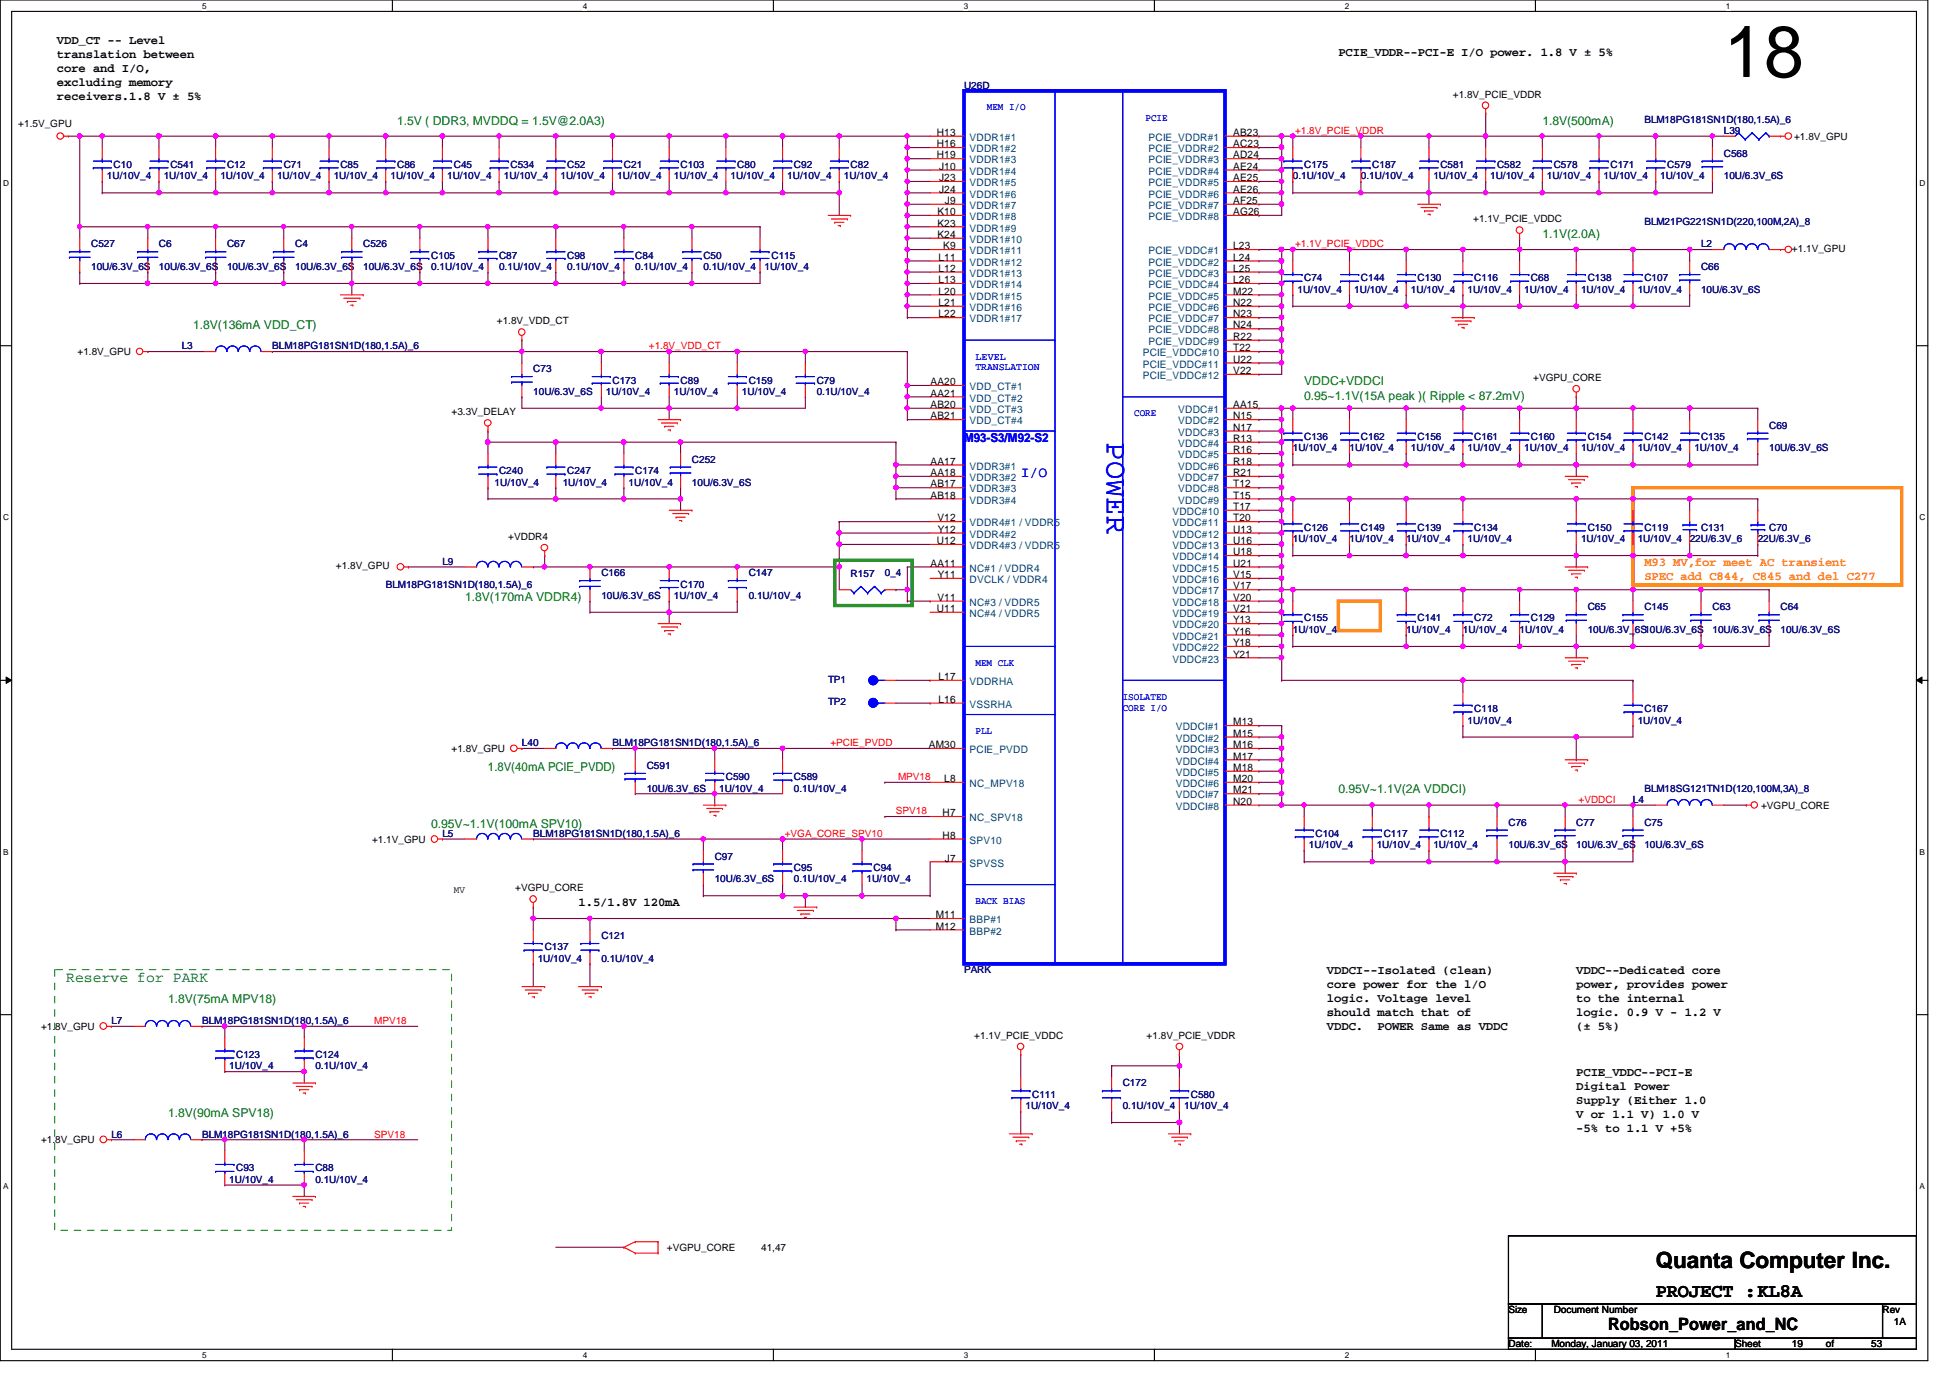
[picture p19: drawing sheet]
<svg xmlns="http://www.w3.org/2000/svg" width="297mm" height="210mm" viewBox="0 0 297 210" stroke-linecap="round" stroke-linejoin="round" font-family="sans-serif">
<defs><g id="words">
<text font-size="11" x="262.6" y="11.7">18</text>
<text font-size="4.7" fill="#00f" x="168.6" y="67.4" transform="rotate(90 168.6 67.4)">POWER</text>
<text font-size="3.4" x="252.2" y="193.2">Quanta Computer Inc.</text>
<text font-size="2.9" x="252.2" y="197.6">PROJECT :KL8A</text>
<text font-size="2.6" x="245" y="202.6">Robson_Power_and_NC</text>
<text font-size="2.2" fill="#00f" x="155.5" y="72.6">I/O</text>
<text font-size="2.2" fill="#008000" x="10.1" y="149.5">Reserve for PARK</text>
<g font-size="1.9">
<text x="8.7" y="6.8">VDD_CT -- Level</text>
<text x="8.7" y="8.9">translation between</text>
<text x="8.7" y="11">core and I/O,</text>
<text x="203.9" y="8.5">PCIE_VDDR--PCI-E I/O power. 1.8 V ± 5%</text>
<text x="8.7" y="13.1">excluding memory</text>
<text x="8.7" y="15.2">receivers.1.8 V ± 5%</text>
<text x="88.1" y="138">1.5/1.8V 120mA</text>
<text x="202.1" y="148.4">VDDCI--Isolated (clean)</text>
<text x="240.1" y="148.4">VDDC--Dedicated core</text>
<text x="202.1" y="150.5">core power for the l/O</text>
<text x="202.1" y="152.6">logic. Voltage level</text>
<text x="202.1" y="154.7">should match that of</text>
<text x="240.1" y="150.5">power, provides power</text>
<text x="240.1" y="152.6">to the internal</text>
<text x="240.1" y="154.7">logic. 0.9 V - 1.2 V</text>
<text x="202.1" y="156.8">VDDC.</text>
<text x="209.8" y="156.8">POWER Same as VDDC</text>
<text x="240.1" y="156.8">(± 5%)</text>
<text x="240.1" y="163.9">PCIE_VDDC--PCI-E</text>
<text x="240.1" y="166">Digital Power</text>
<text x="240.1" y="168.1">Supply (Either 1.0</text>
<text x="240.1" y="170.3">V or 1.1 V) 1.0 V</text>
<text x="240.1" y="172.4">-5% to 1.1 V +5%</text>
</g>
<g font-size="1.9" fill="#008000">
<text x="60.5" y="19">1.5V ( DDR3, MVDDQ = 1.5V@2.0A3)</text>
<text x="234.9" y="19">1.8V(500mA)</text>
<text x="234.9" y="36.2">1.1V(2.0A)</text>
<text x="29.4" y="50.1">1.8V(136mA VDD_CT)</text>
<text x="198.7" y="58.7">VDDC+VDDCI</text>
<text x="198.7" y="60.9">0.95~1.1V(15A peak )( Ripple &lt; 87.2mV)</text>
<text x="70.9" y="91.5">1.8V(170mA VDDR4)</text>
<text x="74.3" y="117.4">1.8V(40mA PCIE_PVDD)</text>
<text x="203.9" y="120.9">0.95V~1.1V(2A VDDCI)</text>
<text x="65.7" y="126.1">0.95V~1.1V(100mA SPV10)</text>
<text x="25.6" y="152.8">1.8V(75mA MPV18)</text>
<text x="25.6" y="170.1">1.8V(90mA SPV18)</text>
</g>
<text font-size="1.9" fill="#00f" x="146.9" y="67.4">M93-S3/M92-S2</text>
<g font-size="1.9" fill="#ff8000">
<text x="250.5" y="86.2">M93 MV,for meet AC transient</text>
<text x="250.5" y="88.3">SPEC add C844, C845 and del C277</text>
</g>
<g font-size="1.6">
<text x="142.7" y="20.7">H13</text>
<text x="142.7" y="22.4">H16</text>
<text x="187.8" y="20.7">AB23</text>
<text x="187.8" y="22.4">AC23</text>
<text x="142.7" y="24.1">H19</text>
<text x="143" y="25.9">J10</text>
<text x="143" y="27.6">J23</text>
<text x="143" y="29.3">J24</text>
<text x="187.8" y="24.1">AD24</text>
<text x="187.8" y="25.9">AE24</text>
<text x="187.8" y="27.6">AE25</text>
<text x="187.8" y="29.3">AE26</text>
<text x="142.8" y="32.8">K10</text>
<text x="142.8" y="34.5">K23</text>
<text x="143.9" y="31.1">J9</text>
<text x="187.8" y="31.1">AF25</text>
<text x="187.8" y="32.8">AG26</text>
<text x="142.8" y="36.2">K24</text>
<text x="143" y="39.7">L11</text>
<text x="143" y="41.4">L12</text>
<text x="143.7" y="38">K9</text>
<text x="187.8" y="38">L23</text>
<text x="187.8" y="39.7">L24</text>
<text x="187.8" y="41.4">L25</text>
<text x="143" y="43.1">L13</text>
<text x="143" y="44.9">L20</text>
<text x="143" y="46.6">L21</text>
<text x="187.8" y="43.1">L26</text>
<text x="187.8" y="44.9">M22</text>
<text x="187.8" y="46.6">N22</text>
<text x="143" y="48.3">L22</text>
<text x="187.8" y="53.5">T22</text>
<text x="187.8" y="48.3">N23</text>
<text x="187.8" y="50">N24</text>
<text x="187.8" y="51.8">R22</text>
<text x="141.7" y="58.7">AA20</text>
<text x="187.8" y="55.2">U22</text>
<text x="187.8" y="57">V22</text>
<text x="141.7" y="60.4">AA21</text>
<text x="141.7" y="62.1">AB20</text>
<text x="141.7" y="63.9">AB21</text>
<text x="187.8" y="62.1">AA15</text>
<text x="187.8" y="63.9">N15</text>
<text x="187.8" y="65.6">N17</text>
<text x="141.7" y="70.8">AA17</text>
<text x="187.8" y="67.3">R13</text>
<text x="187.8" y="69">R16</text>
<text x="187.8" y="70.8">R18</text>
<text x="141.7" y="72.5">AA18</text>
<text x="141.7" y="74.3">AB17</text>
<text x="141.7" y="75.9">AB18</text>
<text x="187.8" y="77.7">T17</text>
<text x="187.8" y="72.5">R21</text>
<text x="187.8" y="74.3">T12</text>
<text x="187.8" y="75.9">T15</text>
<text x="142.7" y="82.9">U12</text>
<text x="142.8" y="79.4">V12</text>
<text x="142.9" y="81.2">Y12</text>
<text x="187.8" y="79.4">T20</text>
<text x="187.8" y="81.2">U13</text>
<text x="187.8" y="82.9">U16</text>
<text x="141.7" y="86.3">AA11</text>
<text x="142.9" y="88.1">Y11</text>
<text x="187.8" y="84.6">U18</text>
<text x="187.8" y="86.3">U21</text>
<text x="187.8" y="88.1">V15</text>
<text x="187.8" y="89.8">V17</text>
<text x="142.7" y="93.2">U11</text>
<text x="142.8" y="91.5">V11</text>
<text x="187.8" y="91.5">V20</text>
<text x="187.8" y="93.2">V21</text>
<text x="187.8" y="95">Y13</text>
<text x="187.8" y="96.7">Y16</text>
<text x="187.8" y="98.4">Y18</text>
<text x="187.8" y="100.2">Y21</text>
<text x="143" y="103.6">L17</text>
<text x="143" y="107.1">L16</text>
<text x="141.5" y="114">AM30</text>
<text x="187.8" y="110.5">M13</text>
<text x="187.8" y="112.2">M15</text>
<text x="187.8" y="114">M16</text>
<text x="143.8" y="119.1">L8</text>
<text x="187.8" y="115.7">M17</text>
<text x="187.8" y="117.4">M18</text>
<text x="187.8" y="119.1">M20</text>
<text x="143.6" y="124.3">H7</text>
<text x="187.8" y="120.9">M21</text>
<text x="187.8" y="122.6">N20</text>
<text x="143.6" y="127.8">H8</text>
<text x="143.9" y="131.2">J7</text>
<text x="142.5" y="139.9">M11</text>
<text x="142.5" y="141.6">M12</text>
</g>
<g font-size="1.6" fill="#004080">
<text x="147.7" y="21.5">VDDR1#1</text>
<text x="147.7" y="23.2">VDDR1#2</text>
<text x="175" y="21.5">PCIE_VDDR#1</text>
<text x="175" y="23.2">PCIE_VDDR#2</text>
<text x="147.7" y="24.9">VDDR1#3</text>
<text x="147.7" y="26.6">VDDR1#4</text>
<text x="147.7" y="28.4">VDDR1#5</text>
<text x="175" y="24.9">PCIE_VDDR#3</text>
<text x="175" y="26.6">PCIE_VDDR#4</text>
<text x="175" y="28.4">PCIE_VDDR#5</text>
<text x="147.7" y="30.1">VDDR1#6</text>
<text x="147.7" y="31.8">VDDR1#7</text>
<text x="147.7" y="33.5">VDDR1#8</text>
<text x="147.7" y="35.3">VDDR1#9</text>
<text x="175" y="30.1">PCIE_VDDR#6</text>
<text x="175" y="31.8">PCIE_VDDR#7</text>
<text x="175" y="33.5">PCIE_VDDR#8</text>
<text x="147.7" y="37">VDDR1#10</text>
<text x="147.7" y="38.7">VDDR1#11</text>
<text x="147.7" y="40.5">VDDR1#12</text>
<text x="175" y="38.7">PCIE_VDDC#1</text>
<text x="175" y="40.5">PCIE_VDDC#2</text>
<text x="147.7" y="42.2">VDDR1#13</text>
<text x="147.7" y="43.9">VDDR1#14</text>
<text x="147.7" y="45.6">VDDR1#15</text>
<text x="147.7" y="47.4">VDDR1#16</text>
<text x="175" y="42.2">PCIE_VDDC#3</text>
<text x="175" y="43.9">PCIE_VDDC#4</text>
<text x="175" y="45.6">PCIE_VDDC#5</text>
<text x="175" y="47.4">PCIE_VDDC#6</text>
<text x="147.7" y="49.1">VDDR1#17</text>
<text x="175" y="49.1">PCIE_VDDC#7</text>
<text x="175" y="50.8">PCIE_VDDC#8</text>
<text x="175" y="52.5">PCIE_VDDC#9</text>
<text x="147.7" y="59.4">VDD_CT#1</text>
<text x="174.1" y="54.3">PCIE_VDDC#10</text>
<text x="174.1" y="56">PCIE_VDDC#11</text>
<text x="174.1" y="57.7">PCIE_VDDC#12</text>
<text x="147.7" y="61.2">VDD_CT#2</text>
<text x="147.7" y="62.9">VDD_CT#3</text>
<text x="147.7" y="64.6">VDD_CT#4</text>
<text x="179.5" y="62.9">VDDC#1</text>
<text x="179.5" y="64.6">VDDC#2</text>
<text x="147.7" y="71.5">VDDR3#1</text>
<text x="179.5" y="66.4">VDDC#3</text>
<text x="179.5" y="68.1">VDDC#4</text>
<text x="179.5" y="69.8">VDDC#5</text>
<text x="179.5" y="71.5">VDDC#6</text>
<text x="147.7" y="73.3">VDDR3#2</text>
<text x="147.7" y="75">VDDR3#3</text>
<text x="147.7" y="76.7">VDDR3#4</text>
<text x="179.5" y="73.3">VDDC#7</text>
<text x="179.5" y="75">VDDC#8</text>
<text x="179.5" y="76.7">VDDC#9</text>
<text x="147.7" y="80.2">VDDR4#1 / VDDR5</text>
<text x="147.7" y="81.9">VDDR4#2</text>
<text x="147.7" y="83.7">VDDR4#3 / VDDR5</text>
<text x="178.6" y="78.4">VDDC#10</text>
<text x="178.6" y="80.2">VDDC#11</text>
<text x="178.6" y="81.9">VDDC#12</text>
<text x="178.6" y="83.7">VDDC#13</text>
<text x="147.7" y="87.1">NC#1 / VDDR4</text>
<text x="147.7" y="88.8">DVCLK / VDDR4</text>
<text x="178.6" y="85.3">VDDC#14</text>
<text x="178.6" y="87.1">VDDC#15</text>
<text x="178.6" y="88.8">VDDC#16</text>
<text x="147.7" y="92.3">NC#3 / VDDR5</text>
<text x="147.7" y="94">NC#4 / VDDR5</text>
<text x="178.6" y="90.6">VDDC#17</text>
<text x="178.6" y="92.3">VDDC#18</text>
<text x="178.6" y="94">VDDC#19</text>
<text x="178.6" y="95.7">VDDC#20</text>
<text x="178.6" y="97.5">VDDC#21</text>
<text x="178.6" y="99.2">VDDC#22</text>
<text x="178.6" y="100.9">VDDC#23</text>
<text x="147.7" y="104.4">VDDRHA</text>
<text x="147.7" y="107.8">VSSRHA</text>
<text x="179.1" y="111.3">VDDCI#1</text>
<text x="179.1" y="113">VDDCI#2</text>
<text x="147.7" y="114.7">PCIE_PVDD</text>
<text x="147.7" y="119.9">NC_MPV18</text>
<text x="179.1" y="114.7">VDDCI#3</text>
<text x="179.1" y="116.5">VDDCI#4</text>
<text x="179.1" y="118.2">VDDCI#5</text>
<text x="179.1" y="119.9">VDDCI#6</text>
<text x="147.7" y="125.1">NC_SPV18</text>
<text x="179.1" y="121.6">VDDCI#7</text>
<text x="179.1" y="123.4">VDDCI#8</text>
<text x="147.7" y="128.5">SPV10</text>
<text x="147.7" y="132">SPVSS</text>
<text x="147.7" y="140.6">BBP#1</text>
<text x="147.7" y="142.4">BBP#2</text>
</g>
<g font-size="1.5" fill="#000080">
<text x="146.9" y="13.5">U26D</text>
<text x="250.5" y="18.7">BLM18PG181SN1D(180,1.5A)_6</text>
<text x="262.6" y="23.9">C568</text>
<text x="262.6" y="20.4">L39</text>
<text x="16.3" y="27.3">1U/10V_4</text>
<text x="17.3" y="25.6">C10</text>
<text x="24.9" y="27.3">1U/10V_4</text>
<text x="25.9" y="25.6">C541</text>
<text x="33.6" y="27.3">1U/10V_4</text>
<text x="34.6" y="25.6">C12</text>
<text x="42.2" y="27.3">1U/10V_4</text>
<text x="43.2" y="25.6">C71</text>
<text x="50.8" y="27.3">1U/10V_4</text>
<text x="51.9" y="25.6">C85</text>
<text x="59.5" y="27.3">1U/10V_4</text>
<text x="60.5" y="25.6">C86</text>
<text x="68.1" y="27.3">1U/10V_4</text>
<text x="69.1" y="25.6">C45</text>
<text x="76.7" y="27.3">1U/10V_4</text>
<text x="77.8" y="25.6">C534</text>
<text x="85.4" y="27.3">1U/10V_4</text>
<text x="86.4" y="25.6">C52</text>
<text x="94" y="27.3">1U/10V_4</text>
<text x="95" y="25.6">C21</text>
<text x="102.7" y="27.3">1U/10V_4</text>
<text x="103.7" y="25.6">C103</text>
<text x="111.3" y="27.3">1U/10V_4</text>
<text x="112.3" y="25.6">C80</text>
<text x="119.9" y="27.3">1U/10V_4</text>
<text x="120.9" y="25.6">C92</text>
<text x="128.6" y="27.3">1U/10V_4</text>
<text x="129.6" y="25.6">C82</text>
<text x="196.9" y="27.3">0.1U/10V_4</text>
<text x="198.7" y="25.6">C175</text>
<text x="207.3" y="27.3">0.1U/10V_4</text>
<text x="209" y="25.6">C187</text>
<text x="218.4" y="27.3">1U/10V_4</text>
<text x="219.4" y="25.6">C581</text>
<text x="227" y="27.3">1U/10V_4</text>
<text x="228" y="25.6">C582</text>
<text x="235.6" y="27.3">1U/10V_4</text>
<text x="236.7" y="25.6">C578</text>
<text x="244.3" y="27.3">1U/10V_4</text>
<text x="245.3" y="25.6">C171</text>
<text x="252.9" y="27.3">1U/10V_4</text>
<text x="254" y="25.6">C579</text>
<text x="262.6" y="27.3">10U/6.3V_6S</text>
<text x="250.5" y="34.2">BLM21PG221SN1D(220,100M,2A)_8</text>
<text x="13.9" y="37.7">C527</text>
<text x="13.9" y="41.1">10U/6.3V_6S</text>
<text x="24.2" y="37.7">C6</text>
<text x="24.2" y="41.1">10U/6.3V_6S</text>
<text x="34.6" y="37.7">C67</text>
<text x="34.6" y="41.1">10U/6.3V_6S</text>
<text x="45" y="37.7">C4</text>
<text x="45" y="41.1">10U/6.3V_6S</text>
<text x="55.3" y="37.7">C526</text>
<text x="55.3" y="41.1">10U/6.3V_6S</text>
<text x="65.7" y="39.4">C105</text>
<text x="65.7" y="41.1">0.1U/10V_4</text>
<text x="76" y="39.4">C87</text>
<text x="76" y="41.1">0.1U/10V_4</text>
<text x="86.4" y="39.4">C98</text>
<text x="86.4" y="41.1">0.1U/10V_4</text>
<text x="96.8" y="39.4">C84</text>
<text x="96.8" y="41.1">0.1U/10V_4</text>
<text x="107.1" y="39.4">C50</text>
<text x="107.1" y="41.1">0.1U/10V_4</text>
<text x="116.5" y="41.1">1U/10V_4</text>
<text x="117.5" y="39.4">C115</text>
<text x="259.1" y="41.1">C66</text>
<text x="259.1" y="37.7">L2</text>
<text x="197.7" y="44.6">1U/10V_4</text>
<text x="198.7" y="42.8">C74</text>
<text x="206.3" y="44.6">1U/10V_4</text>
<text x="207.3" y="42.8">C144</text>
<text x="214.9" y="44.6">1U/10V_4</text>
<text x="215.9" y="42.8">C130</text>
<text x="223.6" y="44.6">1U/10V_4</text>
<text x="224.6" y="42.8">C116</text>
<text x="232.2" y="44.6">1U/10V_4</text>
<text x="233.2" y="42.8">C68</text>
<text x="240.8" y="44.6">1U/10V_4</text>
<text x="241.8" y="42.8">C138</text>
<text x="249.5" y="44.6">1U/10V_4</text>
<text x="250.5" y="42.8">C107</text>
<text x="259.1" y="44.6">10U/6.3V_6S</text>
<text x="27.7" y="53.2">L3</text>
<text x="41.5" y="53.2">BLM18PG181SN1D(180,1.5A)_6</text>
<text x="81.2" y="56.7">C73</text>
<text x="93.3" y="58.4">C173</text>
<text x="103.7" y="58.4">C89</text>
<text x="114" y="58.4">C159</text>
<text x="124.4" y="58.4">C79</text>
<text x="81.2" y="60.1">10U/6.3V_6S</text>
<text x="92.3" y="60.1">1U/10V_4</text>
<text x="102.7" y="60.1">1U/10V_4</text>
<text x="113" y="60.1">1U/10V_4</text>
<text x="124.4" y="60.1">0.1U/10V_4</text>
<text x="269.5" y="65.3">C69</text>
<text x="105.4" y="70.5">C252</text>
<text x="196.9" y="68.7">1U/10V_4</text>
<text x="198.7" y="67.1">C136</text>
<text x="205.6" y="68.7">1U/10V_4</text>
<text x="207.3" y="67.1">C162</text>
<text x="214.9" y="68.7">1U/10V_4</text>
<text x="215.9" y="67.1">C156</text>
<text x="223.6" y="68.7">1U/10V_4</text>
<text x="224.6" y="67.1">C161</text>
<text x="232.2" y="68.7">1U/10V_4</text>
<text x="233.2" y="67.1">C160</text>
<text x="240.8" y="68.7">1U/10V_4</text>
<text x="241.8" y="67.1">C154</text>
<text x="249.5" y="68.7">1U/10V_4</text>
<text x="250.5" y="67.1">C142</text>
<text x="258.1" y="68.7">1U/10V_4</text>
<text x="259.1" y="67.1">C135</text>
<text x="269.5" y="68.7">10U/6.3V_6S</text>
<text x="75.4" y="74">1U/10V_4</text>
<text x="76" y="72.2">C240</text>
<text x="85.7" y="74">1U/10V_4</text>
<text x="86.4" y="72.2">C247</text>
<text x="95.8" y="74">1U/10V_4</text>
<text x="96.8" y="72.2">C174</text>
<text x="105.4" y="74">10U/6.3V_6S</text>
<text x="196.9" y="82.6">1U/10V_4</text>
<text x="198.7" y="80.9">C126</text>
<text x="205.6" y="82.6">1U/10V_4</text>
<text x="207.3" y="80.9">C149</text>
<text x="214.2" y="82.6">1U/10V_4</text>
<text x="215.9" y="80.9">C139</text>
<text x="223.6" y="82.6">1U/10V_4</text>
<text x="224.6" y="80.9">C134</text>
<text x="240.8" y="82.6">1U/10V_4</text>
<text x="241.8" y="80.9">C150</text>
<text x="249.5" y="82.6">1U/10V_4</text>
<text x="250.5" y="80.9">C119</text>
<text x="257.4" y="82.6">22U/6.3V_6</text>
<text x="259.1" y="80.9">C131</text>
<text x="267.8" y="82.6">22U/6.3V_6</text>
<text x="269.5" y="80.9">C70</text>
<text x="58.8" y="89.5">BLM18PG181SN1D(180,1.5A)_6</text>
<text x="67.4" y="86">L9</text>
<text x="91.6" y="87.8">C166</text>
<text x="103.7" y="89.5">C170</text>
<text x="114" y="87.8">C147</text>
<text x="129.6" y="87.9">R157</text>
<text x="134.8" y="87.8">0_4</text>
<text x="91.6" y="91.2">10U/6.3V_6S</text>
<text x="102.7" y="91.2">1U/10V_4</text>
<text x="114" y="91.2">0.1U/10V_4</text>
<text x="198.7" y="94.7">C155</text>
<text x="215.9" y="94.7">C141</text>
<text x="224.6" y="94.7">C72</text>
<text x="233.2" y="94.7">C129</text>
<text x="241.8" y="93">C65</text>
<text x="250.5" y="93">C145</text>
<text x="260.9" y="93">C63</text>
<text x="271.2" y="93">C64</text>
<text x="196.9" y="96.4">1U/10V_4</text>
<text x="214.2" y="96.4">1U/10V_4</text>
<text x="222.8" y="96.4">1U/10V_4</text>
<text x="231.5" y="96.4">1U/10V_4</text>
<text x="241.8" y="96.4">10U/6.3V_6S10U/6.3V_6S</text>
<text x="260.9" y="96.4">10U/6.3V_6S</text>
<text x="271.2" y="96.4">10U/6.3V_6S</text>
<text x="126.2" y="104">TP1</text>
<text x="126.2" y="107.4">TP2</text>
<text x="79.5" y="113.7">L40</text>
<text x="93.3" y="113.7">BLM18PG181SN1D(180,1.5A)_6</text>
<text x="223.6" y="110.2">1U/10V_4</text>
<text x="224.6" y="108.5">C118</text>
<text x="249.5" y="110.2">1U/10V_4</text>
<text x="250.5" y="108.5">C167</text>
<text x="98.5" y="117.1">C591</text>
<text x="110.6" y="118.9">C590</text>
<text x="120.9" y="118.9">C589</text>
<text x="98.5" y="120.6">10U/6.3V_6S</text>
<text x="109.6" y="120.6">1U/10V_4</text>
<text x="120.9" y="120.6">0.1U/10V_4</text>
<text x="229.8" y="125.8">C76</text>
<text x="240.1" y="125.8">C77</text>
<text x="248.7" y="122.3">L4</text>
<text x="250.5" y="125.8">C75</text>
<text x="250.5" y="120.6">BLM18SG121TN1D(120,100M,3A)_8</text>
<text x="67.4" y="127.5">L5</text>
<text x="81.2" y="127.5">BLM18PG181SN1D(180,1.5A)_6</text>
<text x="108.9" y="130.9">C97</text>
<text x="199.4" y="129.2">1U/10V_4</text>
<text x="200.4" y="127.5">C104</text>
<text x="209.7" y="129.2">1U/10V_4</text>
<text x="210.8" y="127.5">C117</text>
<text x="218.4" y="129.2">1U/10V_4</text>
<text x="219.4" y="127.5">C112</text>
<text x="229.8" y="129.2">10U/6.3V_6S</text>
<text x="240.1" y="129.2">10U/6.3V_6S</text>
<text x="250.5" y="129.2">10U/6.3V_6S</text>
<text x="108.9" y="134.4">10U/6.3V_6S</text>
<text x="120.9" y="132.7">C95</text>
<text x="120.9" y="134.4">0.1U/10V_4</text>
<text x="132" y="134.4">1U/10V_4</text>
<text x="133.1" y="132.7">C94</text>
<text x="91.6" y="143">C121</text>
<text x="81.9" y="146.5">1U/10V_4</text>
<text x="83" y="144.8">C137</text>
<text x="91.6" y="146.5">0.1U/10V_4</text>
<text x="146.9" y="148.2">PARK</text>
<text x="17" y="156">L7</text>
<text x="30.8" y="156">BLM18PG181SN1D(180,1.5A)_6</text>
<text x="36" y="161.2">C123</text>
<text x="48" y="161.2">C124</text>
<text x="34.9" y="162.9">1U/10V_4</text>
<text x="48" y="162.9">0.1U/10V_4</text>
<text x="157.2" y="167.2">C111</text>
<text x="171" y="165.5">C172</text>
<text x="181.4" y="167.2">C580</text>
<text x="17" y="173.3">L6</text>
<text x="30.8" y="173.3">BLM18PG181SN1D(180,1.5A)_6</text>
<text x="156.2" y="169">1U/10V_4</text>
<text x="171" y="169">0.1U/10V_4</text>
<text x="180.4" y="169">1U/10V_4</text>
<text x="36" y="178.4">C93</text>
<text x="48" y="178.4">C88</text>
<text x="34.9" y="180.2">1U/10V_4</text>
<text x="48" y="180.2">0.1U/10V_4</text>
</g>
<g font-size="1.5" fill="#00f">
<text x="150.3" y="16.8">MEM I/O</text>
<text x="174.5" y="18.5">PCIE</text>
<text x="148.6" y="54.8">LEVEL</text>
<text x="148.6" y="56.4">TRANSLATION</text>
<text x="172.8" y="63.4">CORE</text>
<text x="148.6" y="101.4">MEM CLK</text>
<text x="171" y="106.6">ISOLATED</text>
<text x="148.6" y="111.8">PLL</text>
<text x="171" y="108.2">CORE I/O</text>
<text x="148.6" y="137.7">BACK BIAS</text>
</g>
<g font-size="1.5">
<text x="221.3" y="14.9">+1.8V_PCIE_VDDR</text>
<text x="2.8" y="19.4">+1.5V_GPU</text>
<text x="273.3" y="21.3">+1.8V_GPU</text>
<text x="224.4" y="33.9">+1.1V_PCIE_VDDC</text>
<text x="273" y="38.4">+1.1V_GPU</text>
<text x="75.7" y="49.4">+1.8V_VDD_CT</text>
<text x="11.8" y="54.1">+1.8V_GPU</text>
<text x="233.5" y="58">+VGPU_CORE</text>
<text x="68.8" y="63.2">+3.3V_DELAY</text>
<text x="77.4" y="82.3">+VDDR4</text>
<text x="51.2" y="86.7">+1.8V_GPU</text>
<text x="68.8" y="114.6">+1.8V_GPU</text>
<text x="268.3" y="123.2">+VGPU_CORE</text>
<text x="56.7" y="128.4">+1.1V_GPU</text>
<text x="69.1" y="136">MV</text>
<text x="78.5" y="135.8">+VGPU_CORE</text>
<text x="6.3" y="156.8">+1.8V_GPU</text>
<text x="148.4" y="158.2">+1.1V_PCIE_VDDC</text>
<text x="174.7" y="158.2">+1.8V_PCIE_VDDR</text>
<text x="6.3" y="174.1">+1.8V_GPU</text>
<text x="101.6" y="190.5">+VGPU_CORE</text>
<text x="115.9" y="190.5">41,47</text>
<text x="229.8" y="200">Size</text>
<text x="236.7" y="200">Document Number</text>
<text x="286.8" y="200">Rev</text>
<text x="288.5" y="201.8">1A</text>
<text x="229.8" y="205.2">Date:</text>
<text x="236.3" y="205.2">Monday, January 03, 2011</text>
<text x="264.3" y="205.2">Sheet</text>
<text x="273" y="205.2">19</text>
<text x="278.1" y="205.2">of</text>
<text x="285" y="205.2">53</text>
</g>
<g font-size="1.5" fill="#f00">
<text x="197.3" y="20.4">+1.8V_PCIE_VDDR</text>
<text x="197.3" y="37.7">+1.1V_PCIE_VDDC</text>
<text x="98.8" y="53.2">+1.8V_VDD_CT</text>
<text x="126.5" y="113.7">+PCIE_PVDD</text>
<text x="136.8" y="118.8">MPV18</text>
<text x="136.5" y="124">SPV18</text>
<text x="240.5" y="122.3">+VDDCI</text>
<text x="119.5" y="127.5">+VGA_CORE_SPV10</text>
<text x="57" y="156">MPV18</text>
<text x="57" y="173.3">SPV18</text>
</g>
<g font-size="1.3">
<text x="30.8" y="1.4">5</text>
<text x="88.8" y="1.4">4</text>
<text x="146.8" y="1.4">3</text>
<text x="204.8" y="1.4">2</text>
<text x="262.9" y="1.4">1</text>
<text x=".5" y="28.3">D</text>
<text x="292.4" y="28.3">D</text>
<text x=".5" y="79.2">C</text>
<text x="292.4" y="79.2">C</text>
<text x=".5" y="130.2">B</text>
<text x="292.4" y="130.2">B</text>
<text x=".5" y="181.1">A</text>
<text x="292.4" y="181.1">A</text>
<text x="30.8" y="206.9">5</text>
<text x="88.8" y="206.9">4</text>
<text x="146.8" y="206.9">3</text>
<text x="204.8" y="206.9">2</text>
<text x="262.9" y="206.9">1</text>
</g>
</g></defs>
<path d="M0 0h293.7v207.3h-293.7zM1.8 1.7h290.1v203.8h-290.1z" fill="none" stroke="#000" stroke-width=".17"/>
<g fill="#fff">
<path d="M30.8 .2h.7v1.4h-.7z"/>
<path d="M30.8 205.7h.7v1.4h-.7z"/>
</g>
<path d="M59.8 0v1.7M59.8 205.5v1.8" fill="none" stroke="#000" stroke-width=".17"/>
<g fill="#fff">
<path d="M88.8 .2h.6v1.4h-.6z"/>
<path d="M88.8 205.7h.6v1.4h-.6z"/>
</g>
<path d="M117.8 0v1.7M117.8 205.5v1.8" fill="none" stroke="#000" stroke-width=".17"/>
<g fill="#fff">
<path d="M146.8 .2h.7v1.4h-.7z"/>
<path d="M146.8 205.7h.7v1.4h-.7z"/>
</g>
<path d="M175.8 0v1.7M175.8 205.5v1.8" fill="none" stroke="#000" stroke-width=".17"/>
<g fill="#fff">
<path d="M204.8 .2h.7v1.4h-.7z"/>
<path d="M204.8 205.7h.7v1.4h-.7z"/>
</g>
<path d="M233.9 0v1.7M233.9 205.5v1.8" fill="none" stroke="#000" stroke-width=".17"/>
<g fill="#fff">
<path d="M262.9 .2h.7v1.4h-.7z"/>
<path d="M262.9 205.7h.7v1.4h-.7z"/>
<path d="M.5 27.2h.9v1.4h-.9z"/>
<path d="M292.4 27.2h.9v1.4h-.9z"/>
<path d="M.5 78.1h.9v1.4h-.9z"/>
<path d="M292.4 78.1h.9v1.4h-.9z"/>
</g>
<path d="M0 52.7h1.8M291.9 52.7h1.8" fill="none" stroke="#000" stroke-width=".17"/>
<g fill="#fff">
<path d="M.5 129.1h.8v1.4h-.8z"/>
<path d="M292.4 129.1h.8v1.4h-.8z"/>
</g>
<path d="M0 103.6h1.8M291.9 103.6h1.8" fill="none" stroke="#000" stroke-width=".17"/>
<path d="M.9 103.1l.9 .5-.9 .5zM291.9 103.6l.9-.5v1z" fill="#000"/>
<path d="M.9 103.1l.9 .5-.9 .5zM291.9 103.6l.9-.5v1z" fill="none" stroke="#000" stroke-width=".15"/>
<g fill="#fff">
<path d="M.5 180h.8v1.4h-.8z"/>
<path d="M292.4 180h.8v1.4h-.8z"/>
</g>
<path d="M0 154.6h1.8M291.9 154.6h1.8" fill="none" stroke="#000" stroke-width=".17"/>
<path d="M138.2 22.5h.1M138.2 22.5h3.5" fill="none" stroke="#800040" stroke-width=".17"/>
<circle cx="138.2" cy="22.4" r=".33" fill="#f0f"/>
<circle cx="138.2" cy="22.4" r=".33" fill="none" stroke="#f0f" stroke-width=".17"/>
<path d="M138.2 20.7h.1M138.2 24.2h.1M138.2 20.7v1.8M138.2 24.2h3.5" fill="none" stroke="#800040" stroke-width=".17"/>
<circle cx="138.2" cy="24.2" r=".33" fill="#f0f"/>
<circle cx="138.2" cy="24.2" r=".33" fill="none" stroke="#f0f" stroke-width=".17"/>
<path d="M138.2 22.5h.1M138.2 25.9h.1M138.2 22.5v1.7M138.2 25.9h3.5" fill="none" stroke="#800040" stroke-width=".17"/>
<circle cx="138.2" cy="25.9" r=".32" fill="#f0f"/>
<circle cx="138.2" cy="25.9" r=".32" fill="none" stroke="#f0f" stroke-width=".17"/>
<path d="M138.2 24.2h.1M138.2 27.6h.1M138.2 24.2v1.7M138.2 27.6h3.5" fill="none" stroke="#800040" stroke-width=".17"/>
<circle cx="138.2" cy="27.6" r=".32" fill="#f0f"/>
<circle cx="138.2" cy="27.6" r=".32" fill="none" stroke="#f0f" stroke-width=".17"/>
<path d="M138.2 25.9h.1M138.2 29.4h.1M138.2 25.9v1.7M138.2 29.4h3.5" fill="none" stroke="#800040" stroke-width=".17"/>
<circle cx="138.2" cy="29.4" r=".32" fill="#f0f"/>
<circle cx="138.2" cy="29.4" r=".32" fill="none" stroke="#f0f" stroke-width=".17"/>
<path d="M138.2 27.6h.1M138.2 31.1h.1M138.2 27.6v1.8M138.2 31.1h3.5M155.5 169.3h.1M155.5 160.7h.1M155.5 160.7v3.4M155.5 169.3v3.4" fill="none" stroke="#800040" stroke-width=".17"/>
<circle cx="138.2" cy="31.1" r=".33" fill="#f0f"/>
<circle cx="138.2" cy="31.1" r=".33" fill="none" stroke="#f0f" stroke-width=".17"/>
<path d="M138.2 29.4h.1M138.2 29.4v1.7M169.3 171h.1M169.3 171h10.4M179.7 162.3h.1M179.7 162.3v1.8" fill="none" stroke="#800040" stroke-width=".17"/>
<circle cx="179.7" cy="171" r=".34" fill="#f0f"/>
<circle cx="179.7" cy="171" r=".34" fill="none" stroke="#f0f" stroke-width=".17"/>
<path d="M169.3 162.3h.1M169.3 162.3v1.8M169.3 162.3h10.4M179.7 169.3h.1M179.7 169.3v1.7" fill="none" stroke="#800040" stroke-width=".17"/>
<circle cx="179.7" cy="162.3" r=".34" fill="#f0f"/>
<circle cx="179.7" cy="162.3" r=".34" fill="none" stroke="#f0f" stroke-width=".17"/>
<path d="M169.3 169.3h.1M169.3 169.3v1.7M179.7 171h.1M179.7 171v1.7" fill="none" stroke="#800040" stroke-width=".17"/>
<circle cx="179.7" cy="171" r=".34" fill="#f0f"/>
<circle cx="179.7" cy="171" r=".34" fill="none" stroke="#f0f" stroke-width=".17"/>
<path d="M138.2 32.8h.1M138.2 32.8h3.5M179.7 160.7h.1M179.7 160.7v1.6" fill="none" stroke="#800040" stroke-width=".17"/>
<circle cx="138.2" cy="32.8" r=".33" fill="#f0f"/>
<circle cx="138.2" cy="32.8" r=".33" fill="none" stroke="#f0f" stroke-width=".17"/>
<path d="M138.2 31.1h.1M138.2 34.5h.1M138.2 31.1v1.7M138.2 34.5h3.5" fill="none" stroke="#800040" stroke-width=".17"/>
<circle cx="138.2" cy="34.5" r=".32" fill="#f0f"/>
<circle cx="138.2" cy="34.5" r=".32" fill="none" stroke="#f0f" stroke-width=".17"/>
<path d="M138.2 32.8h.1M138.2 36.3h.1M138.2 32.8v1.7M138.2 36.3h3.5" fill="none" stroke="#800040" stroke-width=".17"/>
<circle cx="138.2" cy="36.3" r=".32" fill="#f0f"/>
<circle cx="138.2" cy="36.3" r=".32" fill="none" stroke="#f0f" stroke-width=".17"/>
<path d="M138.2 34.5h.1M138.2 38h.1M138.2 34.5v1.8M138.2 38h3.5M141.7 136.4h.1M141.7 131.3v5.1" fill="none" stroke="#800040" stroke-width=".17"/>
<circle cx="138.2" cy="38" r=".32" fill="#f0f"/>
<circle cx="138.2" cy="38" r=".32" fill="none" stroke="#f0f" stroke-width=".17"/>
<path d="M138.2 36.3h.1M138.2 39.8h.1M138.2 36.3v1.7M138.2 39.8h3.5" fill="none" stroke="#800040" stroke-width=".17"/>
<circle cx="138.2" cy="39.7" r=".33" fill="#f0f"/>
<circle cx="138.2" cy="39.7" r=".33" fill="none" stroke="#f0f" stroke-width=".17"/>
<path d="M138.2 38h.1M138.2 38v1.8M138.2 41.4h.1M138.2 41.4h3.5" fill="none" stroke="#800040" stroke-width=".17"/>
<circle cx="138.2" cy="41.4" r=".33" fill="#f0f"/>
<circle cx="138.2" cy="41.4" r=".33" fill="none" stroke="#f0f" stroke-width=".17"/>
<path d="M138.2 39.8h.1M138.2 39.8v1.6M138.2 43.2h.1M138.2 43.2h3.5" fill="none" stroke="#800040" stroke-width=".17"/>
<circle cx="138.2" cy="43.2" r=".32" fill="#f0f"/>
<circle cx="138.2" cy="43.2" r=".32" fill="none" stroke="#f0f" stroke-width=".17"/>
<path d="M138.2 41.4h.1M138.2 44.9h.1M138.2 41.4v1.8M138.2 44.9h3.5" fill="none" stroke="#800040" stroke-width=".17"/>
<circle cx="138.2" cy="44.9" r=".32" fill="#f0f"/>
<circle cx="138.2" cy="44.9" r=".32" fill="none" stroke="#f0f" stroke-width=".17"/>
<path d="M138.2 43.2h.1M138.2 46.7h.1M138.2 43.2v1.7M138.2 46.7h3.5" fill="none" stroke="#800040" stroke-width=".17"/>
<circle cx="138.2" cy="46.6" r=".32" fill="#f0f"/>
<circle cx="138.2" cy="46.6" r=".32" fill="none" stroke="#f0f" stroke-width=".17"/>
<path d="M226.3 29.4h.1M226.3 29.4h8.6M234.9 20.7h.1M234.9 20.7h8.7M138.2 44.9h.1M138.2 48.4h.1M138.2 44.9v1.8M138.2 48.4h3.5" fill="none" stroke="#800040" stroke-width=".17"/>
<circle cx="226.3" cy="29.4" r=".32" fill="#f0f"/>
<circle cx="226.3" cy="29.4" r=".32" fill="none" stroke="#f0f" stroke-width=".17"/>
<path d="M243.6 20.7h.1M243.6 20.7v1.8M252.2 20.7h.1M252.2 20.7h8.7" fill="none" stroke="#800040" stroke-width=".17"/>
<circle cx="252.2" cy="20.7" r=".32" fill="#f0f"/>
<circle cx="252.2" cy="20.7" r=".32" fill="none" stroke="#f0f" stroke-width=".17"/>
<path d="M196.9 27.6h.1M196.9 27.6v1.8M217.7 29.4h.1M217.7 29.4v1.7M243.6 29.4h.1M252.2 20.7h.1M252.2 27.6h.1M252.2 29.4h.1M252.2 20.7v1.8M252.2 27.6v1.8M260.9 27.6h.1M260.9 27.6v1.8h-17.3" fill="none" stroke="#800040" stroke-width=".17"/>
<circle cx="252.2" cy="29.4" r=".32" fill="#f0f"/>
<circle cx="252.2" cy="29.4" r=".32" fill="none" stroke="#f0f" stroke-width=".17"/>
<path d="M191.8 20.7h.1M191.8 20.7h3.4M196.9 20.7h.1M196.9 20.7v1.8M226.3 27.6h.1M226.3 27.6v1.8M243.6 27.6h.1M243.6 27.6v1.8M260.9 20.7h.1M260.9 20.7v1.8" fill="none" stroke="#800040" stroke-width=".17"/>
<circle cx="243.6" cy="29.4" r=".32" fill="#f0f"/>
<circle cx="243.6" cy="29.4" r=".32" fill="none" stroke="#f0f" stroke-width=".17"/>
<path d="M191.8 22.5h.1M191.8 22.5h3.4M226.3 20.7h.1M226.3 20.7h8.6" fill="none" stroke="#800040" stroke-width=".17"/>
<circle cx="234.9" cy="20.7" r=".32" fill="#f0f"/>
<circle cx="234.9" cy="20.7" r=".32" fill="none" stroke="#f0f" stroke-width=".17"/>
<circle cx="226.3" cy="20.7" r=".32" fill="#f0f"/>
<circle cx="226.3" cy="20.7" r=".32" fill="none" stroke="#f0f" stroke-width=".17"/>
<path d="M191.8 24.2h.1M191.8 24.2h3.4" fill="none" stroke="#800040" stroke-width=".17"/>
<circle cx="195.2" cy="24.2" r=".34" fill="#f0f"/>
<circle cx="195.2" cy="24.2" r=".34" fill="none" stroke="#f0f" stroke-width=".17"/>
<path d="M191.8 25.9h.1M191.8 27.6h.1M191.8 29.4h.1M191.8 31.1h.1M191.8 25.9h3.4M191.8 27.6h3.4M191.8 29.4h3.4M191.8 31.1h3.4M260.9 20.7h.1M260.9 20.7h1.7" fill="none" stroke="#800040" stroke-width=".17"/>
<circle cx="260.8" cy="20.7" r=".32" fill="#f0f"/>
<circle cx="260.8" cy="20.7" r=".32" fill="none" stroke="#f0f" stroke-width=".17"/>
<path d="M191.8 32.8h.1M195.2 31.1h.1M195.2 31.1v1.7h-3.4" fill="none" stroke="#800040" stroke-width=".17"/>
<circle cx="195.2" cy="31.1" r=".34" fill="#f0f"/>
<circle cx="195.2" cy="31.1" r=".34" fill="none" stroke="#f0f" stroke-width=".17"/>
<path d="M195.2 20.7h.1M195.2 20.7h1.7" fill="none" stroke="#800040" stroke-width=".17"/>
<circle cx="195.2" cy="20.7" r=".33" fill="#f0f"/>
<circle cx="195.2" cy="20.7" r=".33" fill="none" stroke="#f0f" stroke-width=".17"/>
<path d="M195.2 29.4h.1M195.2 29.4v1.7" fill="none" stroke="#800040" stroke-width=".17"/>
<circle cx="195.2" cy="29.4" r=".33" fill="#f0f"/>
<circle cx="195.2" cy="29.4" r=".33" fill="none" stroke="#f0f" stroke-width=".17"/>
<path d="M195.2 27.6h.1M195.2 27.6v1.8" fill="none" stroke="#800040" stroke-width=".17"/>
<circle cx="195.2" cy="27.6" r=".33" fill="#f0f"/>
<circle cx="195.2" cy="27.6" r=".33" fill="none" stroke="#f0f" stroke-width=".17"/>
<path d="M195.2 25.9h.1M195.2 25.9v1.7" fill="none" stroke="#800040" stroke-width=".17"/>
<circle cx="195.2" cy="25.9" r=".33" fill="#f0f"/>
<circle cx="195.2" cy="25.9" r=".33" fill="none" stroke="#f0f" stroke-width=".17"/>
<path d="M195.2 24.2h.1M195.2 22.5h.1M195.2 22.5v3.4" fill="none" stroke="#800040" stroke-width=".17"/>
<circle cx="195.2" cy="22.4" r=".34" fill="#f0f"/>
<circle cx="195.2" cy="22.4" r=".34" fill="none" stroke="#f0f" stroke-width=".17"/>
<path d="M195.2 20.7h.1M195.2 20.7v1.8" fill="none" stroke="#800040" stroke-width=".17"/>
<circle cx="195.2" cy="20.7" r=".33" fill="#f0f"/>
<circle cx="195.2" cy="20.7" r=".33" fill="none" stroke="#f0f" stroke-width=".17"/>
<path d="M196.9 20.7h.1M196.9 20.7h10.4M207.3 20.7h.1M207.3 20.7v1.8M234.9 27.6h.1M234.9 27.6v1.8" fill="none" stroke="#800040" stroke-width=".17"/>
<circle cx="196.9" cy="20.7" r=".33" fill="#f0f"/>
<circle cx="196.9" cy="20.7" r=".33" fill="none" stroke="#f0f" stroke-width=".17"/>
<path d="M207.3 20.7h.1M207.3 20.7h10.4M217.7 20.7h.1M217.7 20.7v1.8" fill="none" stroke="#800040" stroke-width=".17"/>
<circle cx="217.6" cy="20.7" r=".32" fill="#f0f"/>
<circle cx="217.6" cy="20.7" r=".32" fill="none" stroke="#f0f" stroke-width=".17"/>
<circle cx="207.3" cy="20.7" r=".32" fill="#f0f"/>
<circle cx="207.3" cy="20.7" r=".32" fill="none" stroke="#f0f" stroke-width=".17"/>
<path d="M217.7 29.4h.1M217.7 29.4h8.6" fill="none" stroke="#800040" stroke-width=".17"/>
<circle cx="217.6" cy="29.4" r=".32" fill="#f0f"/>
<circle cx="217.6" cy="29.4" r=".32" fill="none" stroke="#f0f" stroke-width=".17"/>
<path d="M226.3 17.3h.1M226.3 17.3v3.4M196.9 29.4h.1M196.9 29.4h20.8M207.3 27.6h.1M207.3 29.4h.1M207.3 27.6v1.8M217.7 29.4h.1M217.7 27.6v1.8M234.9 20.7h.1M234.9 20.7v1.8" fill="none" stroke="#800040" stroke-width=".17"/>
<circle cx="207.3" cy="29.4" r=".32" fill="#f0f"/>
<circle cx="207.3" cy="29.4" r=".32" fill="none" stroke="#f0f" stroke-width=".17"/>
<path d="M243.6 20.7h.1M243.6 20.7h8.6" fill="none" stroke="#800040" stroke-width=".17"/>
<circle cx="243.6" cy="20.7" r=".32" fill="#f0f"/>
<circle cx="243.6" cy="20.7" r=".32" fill="none" stroke="#f0f" stroke-width=".17"/>
<path d="M234.9 29.4h.1M234.9 29.4h8.7" fill="none" stroke="#800040" stroke-width=".17"/>
<circle cx="234.9" cy="29.4" r=".32" fill="#f0f"/>
<circle cx="234.9" cy="29.4" r=".32" fill="none" stroke="#f0f" stroke-width=".17"/>
<path d="M217.7 20.7h8.6M226.3 20.7h.1M226.3 20.7v1.8M119.2 127.8h.1M119.2 127.8h12.1M131.3 127.8h.1M131.3 127.8v1.7" fill="none" stroke="#800040" stroke-width=".17"/>
<circle cx="119.2" cy="127.8" r=".34" fill="#f0f"/>
<circle cx="119.2" cy="127.8" r=".34" fill="none" stroke="#f0f" stroke-width=".17"/>
<path d="M93.3 114h.1M93.3 114h3.5M108.9 114h.1M108.9 114h10.3M134.8 124.4h.1M134.8 124.4h6.9" fill="none" stroke="#800040" stroke-width=".17"/>
<circle cx="108.8" cy="114" r=".33" fill="#f0f"/>
<circle cx="108.8" cy="114" r=".33" fill="none" stroke="#f0f" stroke-width=".17"/>
<path d="M96.8 114h.1M96.8 114v1.7" fill="none" stroke="#800040" stroke-width=".17"/>
<circle cx="96.7" cy="114" r=".32" fill="#f0f"/>
<circle cx="96.7" cy="114" r=".32" fill="none" stroke="#f0f" stroke-width=".17"/>
<path d="M119.2 114h.1M119.2 114h22.5" fill="none" stroke="#800040" stroke-width=".17"/>
<circle cx="119.2" cy="114" r=".33" fill="#f0f"/>
<circle cx="119.2" cy="114" r=".33" fill="none" stroke="#f0f" stroke-width=".17"/>
<path d="M79.5 114h.1M79.5 114h3.5M119.2 114h.1M119.2 114v1.7M136.5 139.9h.1M136.5 139.9h5.2" fill="none" stroke="#800040" stroke-width=".17"/>
<circle cx="136.5" cy="139.9" r=".33" fill="#f0f"/>
<circle cx="136.5" cy="139.9" r=".33" fill="none" stroke="#f0f" stroke-width=".17"/>
<path d="M81.2 139.9h.1M81.2 139.9h8.7" fill="none" stroke="#800040" stroke-width=".17"/>
<circle cx="81.2" cy="139.9" r=".32" fill="#f0f"/>
<circle cx="81.2" cy="139.9" r=".32" fill="none" stroke="#f0f" stroke-width=".17"/>
<g fill="none" stroke="#800040" stroke-width=".17">
<path d="M81.2 139.9h.1M81.2 138.2h.1M81.2 138.2v3.4M89.9 139.9h.1M89.9 139.9v1.7M122.7 136.4h.1M122.7 136.4h8.6M131.3 136.4h.1M131.3 134.7v1.7M81.2 146.8h.1M81.2 146.8v3.5M89.9 146.8h.1"/>
<path d="M89.9 146.8v3.5"/>
</g>
<circle cx="122.6" cy="136.4" r=".33" fill="#f0f"/>
<circle cx="122.6" cy="136.4" r=".33" fill="none" stroke="#f0f" stroke-width=".17"/>
<path d="M108.9 120.9h.1M108.9 120.9h10.3M119.2 136.4h.1M119.2 136.4h3.5" fill="none" stroke="#800040" stroke-width=".17"/>
<circle cx="108.8" cy="120.9" r=".33" fill="#f0f"/>
<circle cx="108.8" cy="120.9" r=".33" fill="none" stroke="#f0f" stroke-width=".17"/>
<path d="M107.1 127.8h.1M107.1 127.8h12.1" fill="none" stroke="#800040" stroke-width=".17"/>
<circle cx="107.1" cy="127.8" r=".33" fill="#f0f"/>
<circle cx="107.1" cy="127.8" r=".33" fill="none" stroke="#f0f" stroke-width=".17"/>
<path d="M131.3 127.8h.1M131.3 127.8h10.4" fill="none" stroke="#800040" stroke-width=".17"/>
<circle cx="131.3" cy="127.8" r=".33" fill="#f0f"/>
<circle cx="131.3" cy="127.8" r=".33" fill="none" stroke="#f0f" stroke-width=".17"/>
<path d="M119.2 127.8h.1M119.2 134.7h.1M119.2 127.8v1.7M119.2 134.7v1.7" fill="none" stroke="#800040" stroke-width=".17"/>
<circle cx="119.2" cy="136.4" r=".34" fill="#f0f"/>
<circle cx="119.2" cy="136.4" r=".34" fill="none" stroke="#f0f" stroke-width=".17"/>
<path d="M107.1 136.4h.1M107.1 136.4h12.1" fill="none" stroke="#800040" stroke-width=".17"/>
<circle cx="119.2" cy="136.4" r=".34" fill="#f0f"/>
<circle cx="119.2" cy="136.4" r=".34" fill="none" stroke="#f0f" stroke-width=".17"/>
<path d="M131.3 136.4h.1M131.3 136.4h10.4" fill="none" stroke="#800040" stroke-width=".17"/>
<circle cx="131.3" cy="136.4" r=".33" fill="#f0f"/>
<circle cx="131.3" cy="136.4" r=".33" fill="none" stroke="#f0f" stroke-width=".17"/>
<g fill="none" stroke="#800040" stroke-width=".17">
<path d="M89.9 139.9h.1M89.9 139.9h46.6M96.8 120.9h.1M96.8 120.9h12.1v1.7M107.1 134.7h.1M107.1 134.7v1.7M108.9 122.6h.1M122.7 136.4h.1M122.7 136.4v1.8M136.5 139.9h.1M136.5 139.9v1.7M136.5 141.6h.1"/>
<path d="M136.5 141.6h5.2"/>
</g>
<circle cx="89.8" cy="139.9" r=".32" fill="#f0f"/>
<circle cx="89.8" cy="139.9" r=".32" fill="none" stroke="#f0f" stroke-width=".17"/>
<path d="M79.5 62.2h12.1M91.6 62.2h.1M101.9 62.2h.1M101.9 60.5v1.7M96.8 114h.1M96.8 114h12.1M108.9 114h.1M108.9 114v1.7M134.8 119.2h.1M134.8 119.2h6.9" fill="none" stroke="#800040" stroke-width=".17"/>
<circle cx="91.6" cy="62.2" r=".33" fill="#f0f"/>
<circle cx="91.6" cy="62.2" r=".33" fill="none" stroke="#f0f" stroke-width=".17"/>
<path d="M138.2 58.7h.1M138.2 58.7h3.5" fill="none" stroke="#800040" stroke-width=".17"/>
<circle cx="138.2" cy="58.7" r=".33" fill="#f0f"/>
<circle cx="138.2" cy="58.7" r=".33" fill="none" stroke="#f0f" stroke-width=".17"/>
<path d="M122.7 53.6h.1M122.7 53.6h15.5M138.2 53.6h.1M138.2 53.6v5.1M79.5 60.5h.1M79.5 60.5v1.7M122.7 60.5h.1M122.7 60.5v1.7M138.2 60.5h.1M138.2 60.5v1.7" fill="none" stroke="#800040" stroke-width=".17"/>
<circle cx="122.7" cy="53.5" r=".32" fill="#f0f"/>
<circle cx="122.7" cy="53.5" r=".32" fill="none" stroke="#f0f" stroke-width=".17"/>
<g fill="none" stroke="#800040" stroke-width=".17">
<path d="M22.5 53.6h.1M22.5 53.6h8.7M41.5 53.6h.1M41.5 53.6h38M122.7 53.6h.1M122.7 53.6v1.7M101.9 62.2h.1M101.9 62.2v1.7M138.2 62.2h.1M138.2 63.9h.1M138.2 62.2v1.7M138.2 63.9h3.5"/>
<path d="M138.2 62.2h3.5"/>
</g>
<circle cx="138.2" cy="62.2" r=".32" fill="#f0f"/>
<circle cx="138.2" cy="62.2" r=".32" fill="none" stroke="#f0f" stroke-width=".17"/>
<path d="M112.3 62.2h.1M112.3 62.2h10.4" fill="none" stroke="#800040" stroke-width=".17"/>
<circle cx="112.3" cy="62.2" r=".32" fill="#f0f"/>
<circle cx="112.3" cy="62.2" r=".32" fill="none" stroke="#f0f" stroke-width=".17"/>
<path d="M79.5 53.6h.1M79.5 53.6v1.7M138.2 60.5h.1M138.2 60.5h3.5" fill="none" stroke="#800040" stroke-width=".17"/>
<circle cx="138.2" cy="60.4" r=".32" fill="#f0f"/>
<circle cx="138.2" cy="60.4" r=".32" fill="none" stroke="#f0f" stroke-width=".17"/>
<path d="M112.3 53.6h.1M112.3 53.6h10.4M138.2 58.7h.1M138.2 58.7v1.8M91.6 62.2h.1M91.6 60.5v1.7M91.6 62.2h10.3M101.9 62.2h.1" fill="none" stroke="#800040" stroke-width=".17"/>
<circle cx="101.9" cy="62.2" r=".33" fill="#f0f"/>
<circle cx="101.9" cy="62.2" r=".33" fill="none" stroke="#f0f" stroke-width=".17"/>
<path d="M112.3 53.6h.1M112.3 53.6v1.7" fill="none" stroke="#800040" stroke-width=".17"/>
<circle cx="112.3" cy="53.5" r=".32" fill="#f0f"/>
<circle cx="112.3" cy="53.5" r=".32" fill="none" stroke="#f0f" stroke-width=".17"/>
<path d="M91.6 53.6h.1M91.6 53.6v1.7M101.9 53.6h.1M101.9 53.6h10.4" fill="none" stroke="#800040" stroke-width=".17"/>
<circle cx="91.6" cy="53.5" r=".33" fill="#f0f"/>
<circle cx="91.6" cy="53.5" r=".33" fill="none" stroke="#f0f" stroke-width=".17"/>
<path d="M79.5 53.6h.1M79.5 53.6h12.1" fill="none" stroke="#800040" stroke-width=".17"/>
<circle cx="79.5" cy="53.5" r=".32" fill="#f0f"/>
<circle cx="79.5" cy="53.5" r=".32" fill="none" stroke="#f0f" stroke-width=".17"/>
<path d="M101.9 53.6h.1M101.9 53.6v1.7M101.9 62.2h.1M101.9 62.2h10.4M112.3 62.2h.1M112.3 60.5v1.7" fill="none" stroke="#800040" stroke-width=".17"/>
<circle cx="101.9" cy="53.5" r=".33" fill="#f0f"/>
<circle cx="101.9" cy="53.5" r=".33" fill="none" stroke="#f0f" stroke-width=".17"/>
<path d="M12.1 34.5h.1M12.1 34.5h10.4M91.6 53.6h.1M91.6 53.6h10.3" fill="none" stroke="#800040" stroke-width=".17"/>
<circle cx="22.5" cy="34.5" r=".33" fill="#f0f"/>
<circle cx="22.5" cy="34.5" r=".33" fill="none" stroke="#f0f" stroke-width=".17"/>
<path d="M12.1 20.7h.1M12.1 20.7v13.8" fill="none" stroke="#800040" stroke-width=".17"/>
<circle cx="12.1" cy="20.7" r=".32" fill="#f0f"/>
<circle cx="12.1" cy="20.7" r=".32" fill="none" stroke="#f0f" stroke-width=".17"/>
<path d="M53.6 34.5h.1M53.6 34.5h10.4M64 34.5h.1M64 34.5v1.8" fill="none" stroke="#800040" stroke-width=".17"/>
<circle cx="53.6" cy="34.5" r=".32" fill="#f0f"/>
<circle cx="53.6" cy="34.5" r=".32" fill="none" stroke="#f0f" stroke-width=".17"/>
<path d="M93.3 29.4h.1M93.3 27.6v1.8" fill="none" stroke="#800040" stroke-width=".17"/>
<circle cx="93.3" cy="29.4" r=".33" fill="#f0f"/>
<circle cx="93.3" cy="29.4" r=".33" fill="none" stroke="#f0f" stroke-width=".17"/>
<path d="M84.7 29.4h.1M84.7 29.4h8.6M101.9 20.7h.1M101.9 20.7h8.7" fill="none" stroke="#800040" stroke-width=".17"/>
<circle cx="101.9" cy="20.7" r=".33" fill="#f0f"/>
<circle cx="101.9" cy="20.7" r=".33" fill="none" stroke="#f0f" stroke-width=".17"/>
<path d="M53.6 43.2h.1M53.6 43.2h10.4" fill="none" stroke="#800040" stroke-width=".17"/>
<circle cx="53.6" cy="43.2" r=".32" fill="#f0f"/>
<circle cx="53.6" cy="43.2" r=".32" fill="none" stroke="#f0f" stroke-width=".17"/>
<path d="M105.4 43.2h.1M105.4 43.2h10.4" fill="none" stroke="#800040" stroke-width=".17"/>
<circle cx="105.4" cy="43.2" r=".32" fill="#f0f"/>
<circle cx="105.4" cy="43.2" r=".32" fill="none" stroke="#f0f" stroke-width=".17"/>
<path d="M105.4 34.5h.1M105.4 34.5h10.4" fill="none" stroke="#800040" stroke-width=".17"/>
<circle cx="105.4" cy="34.5" r=".32" fill="#f0f"/>
<circle cx="105.4" cy="34.5" r=".32" fill="none" stroke="#f0f" stroke-width=".17"/>
<path d="M43.2 34.5h.1M43.2 34.5h10.4M53.6 34.5h.1M53.6 34.5v1.8" fill="none" stroke="#800040" stroke-width=".17"/>
<circle cx="43.2" cy="34.5" r=".32" fill="#f0f"/>
<circle cx="43.2" cy="34.5" r=".32" fill="none" stroke="#f0f" stroke-width=".17"/>
<path d="M84.7 34.5h.1M84.7 34.5h10.3M95 34.5h.1M95 34.5v1.8M115.8 34.5h.1M115.8 34.5v1.8" fill="none" stroke="#800040" stroke-width=".17"/>
<circle cx="84.7" cy="34.5" r=".33" fill="#f0f"/>
<circle cx="84.7" cy="34.5" r=".33" fill="none" stroke="#f0f" stroke-width=".17"/>
<path d="M74.3 43.2h.1M84.7 41.4h.1M84.7 41.4v1.8h-10.4" fill="none" stroke="#800040" stroke-width=".17"/>
<circle cx="74.3" cy="43.2" r=".33" fill="#f0f"/>
<circle cx="74.3" cy="43.2" r=".33" fill="none" stroke="#f0f" stroke-width=".17"/>
<path d="M119.2 29.4h.1M119.2 27.6v1.8" fill="none" stroke="#800040" stroke-width=".17"/>
<circle cx="119.2" cy="29.4" r=".33" fill="#f0f"/>
<circle cx="119.2" cy="29.4" r=".33" fill="none" stroke="#f0f" stroke-width=".17"/>
<path d="M93.3 20.7h.1M93.3 20.7h8.6M101.9 20.7h.1M101.9 20.7v1.8M110.6 29.4h.1M110.6 29.4h8.6" fill="none" stroke="#800040" stroke-width=".17"/>
<circle cx="93.3" cy="20.7" r=".33" fill="#f0f"/>
<circle cx="93.3" cy="20.7" r=".33" fill="none" stroke="#f0f" stroke-width=".17"/>
<path d="M10.4 20.7h1.7M12.1 20.7h.1M58.8 20.7h.1M58.8 20.7h8.6M76 27.6h.1M76 27.6v1.8M127.8 27.6h.1M127.8 27.6v1.8" fill="none" stroke="#800040" stroke-width=".17"/>
<circle cx="58.8" cy="20.7" r=".33" fill="#f0f"/>
<circle cx="58.8" cy="20.7" r=".33" fill="none" stroke="#f0f" stroke-width=".17"/>
<path d="M50.1 20.7h.1M50.1 20.7h8.7M127.8 29.4h.1M127.8 29.4v3.4" fill="none" stroke="#800040" stroke-width=".17"/>
<circle cx="50.1" cy="20.7" r=".33" fill="#f0f"/>
<circle cx="50.1" cy="20.7" r=".33" fill="none" stroke="#f0f" stroke-width=".17"/>
<path d="M41.5 20.7h.1M41.5 20.7h8.6M50.1 20.7h.1M50.1 20.7v1.8M58.8 20.7h.1M58.8 20.7v1.8M67.4 20.7h.1M67.4 20.7v1.8M105.4 41.4h.1M105.4 41.4v1.8" fill="none" stroke="#800040" stroke-width=".17"/>
<circle cx="41.5" cy="20.7" r=".33" fill="#f0f"/>
<circle cx="41.5" cy="20.7" r=".33" fill="none" stroke="#f0f" stroke-width=".17"/>
<path d="M127.8 20.7h.1M127.8 20.7h10.4M43.2 41.4h.1M43.2 41.4v1.8" fill="none" stroke="#800040" stroke-width=".17"/>
<circle cx="127.9" cy="20.7" r=".33" fill="#f0f"/>
<circle cx="127.9" cy="20.7" r=".33" fill="none" stroke="#f0f" stroke-width=".17"/>
<path d="M12.1 34.5h.1M12.1 34.5v1.8M76 20.7h.1M76 20.7v1.8M127.8 20.7h.1M127.8 20.7v1.8" fill="none" stroke="#800040" stroke-width=".17"/>
<circle cx="12.1" cy="34.5" r=".32" fill="#f0f"/>
<circle cx="12.1" cy="34.5" r=".32" fill="none" stroke="#f0f" stroke-width=".17"/>
<path d="M67.4 20.7h.1M67.4 20.7h8.6" fill="none" stroke="#800040" stroke-width=".17"/>
<circle cx="67.4" cy="20.7" r=".33" fill="#f0f"/>
<circle cx="67.4" cy="20.7" r=".33" fill="none" stroke="#f0f" stroke-width=".17"/>
<path d="M119.2 29.4h.1M119.2 29.4h8.6" fill="none" stroke="#800040" stroke-width=".17"/>
<circle cx="127.9" cy="29.4" r=".33" fill="#f0f"/>
<circle cx="127.9" cy="29.4" r=".33" fill="none" stroke="#f0f" stroke-width=".17"/>
<path d="M119.2 20.7h.1M119.2 20.7h8.6M53.6 43.2h.1M53.6 43.2v1.7M138.2 46.7h.1M138.2 46.7v1.7" fill="none" stroke="#800040" stroke-width=".17"/>
<circle cx="119.2" cy="20.7" r=".33" fill="#f0f"/>
<circle cx="119.2" cy="20.7" r=".33" fill="none" stroke="#f0f" stroke-width=".17"/>
<path d="M22.5 34.5h.1M22.5 34.5v1.8M22.5 34.5h20.7M32.8 34.5h.1M32.8 34.5v1.8M43.2 34.5h.1M43.2 34.5v1.8" fill="none" stroke="#800040" stroke-width=".17"/>
<circle cx="32.9" cy="34.5" r=".33" fill="#f0f"/>
<circle cx="32.9" cy="34.5" r=".33" fill="none" stroke="#f0f" stroke-width=".17"/>
<g fill="none" stroke="#800040" stroke-width=".17">
<path d="M15.6 20.7h.1M15.6 27.6h.1M15.6 29.4h.1M15.6 20.7v1.8M15.6 27.6v1.8M15.6 29.4h8.6M24.2 20.7h.1M24.2 20.7v1.8M32.8 20.7h.1M32.8 20.7v1.8M41.5 20.7h.1M41.5 20.7v1.8"/>
<path d="M64 34.5h.1M64 34.5h10.3M74.3 34.5h.1M74.3 34.5v1.8M105.4 34.5h.1M105.4 34.5v1.8"/>
</g>
<circle cx="63.9" cy="34.5" r=".32" fill="#f0f"/>
<circle cx="63.9" cy="34.5" r=".32" fill="none" stroke="#f0f" stroke-width=".17"/>
<path d="M58.8 27.6h.1M58.8 29.4h.1M58.8 29.4h17.2M58.8 27.6v1.8M67.4 29.4h.1M67.4 27.6h.1M67.4 27.6v1.8" fill="none" stroke="#800040" stroke-width=".17"/>
<circle cx="67.4" cy="29.4" r=".33" fill="#f0f"/>
<circle cx="67.4" cy="29.4" r=".33" fill="none" stroke="#f0f" stroke-width=".17"/>
<circle cx="58.8" cy="29.4" r=".33" fill="#f0f"/>
<circle cx="58.8" cy="29.4" r=".33" fill="none" stroke="#f0f" stroke-width=".17"/>
<path d="M84.7 29.4h.1M84.7 27.6v1.8" fill="none" stroke="#800040" stroke-width=".17"/>
<circle cx="84.7" cy="29.4" r=".33" fill="#f0f"/>
<circle cx="84.7" cy="29.4" r=".33" fill="none" stroke="#f0f" stroke-width=".17"/>
<path d="M76 29.4h.1M76 29.4h8.7" fill="none" stroke="#800040" stroke-width=".17"/>
<circle cx="76" cy="29.4" r=".33" fill="#f0f"/>
<circle cx="76" cy="29.4" r=".33" fill="none" stroke="#f0f" stroke-width=".17"/>
<path d="M41.5 27.6h.1M41.5 29.4h.1M41.5 27.6v1.8M50.1 27.6h.1M50.1 27.6v1.8h-8.6" fill="none" stroke="#800040" stroke-width=".17"/>
<circle cx="41.5" cy="29.4" r=".33" fill="#f0f"/>
<circle cx="41.5" cy="29.4" r=".33" fill="none" stroke="#f0f" stroke-width=".17"/>
<path d="M32.8 27.6h.1M32.8 29.4h.1M32.8 27.6v1.8M32.8 29.4h8.7" fill="none" stroke="#800040" stroke-width=".17"/>
<circle cx="32.9" cy="29.4" r=".33" fill="#f0f"/>
<circle cx="32.9" cy="29.4" r=".33" fill="none" stroke="#f0f" stroke-width=".17"/>
<path d="M24.2 29.4h.1M24.2 29.4h8.6M43.2 43.2h.1M43.2 43.2h10.4M53.6 43.2h.1M53.6 41.4v1.8" fill="none" stroke="#800040" stroke-width=".17"/>
<circle cx="24.2" cy="29.4" r=".33" fill="#f0f"/>
<circle cx="24.2" cy="29.4" r=".33" fill="none" stroke="#f0f" stroke-width=".17"/>
<path d="M24.2 27.6h.1M24.2 27.6v1.8M12.1 41.4h.1M12.1 41.4v1.8M32.8 43.2h.1M32.8 43.2h10.4" fill="none" stroke="#800040" stroke-width=".17"/>
<circle cx="43.2" cy="43.2" r=".32" fill="#f0f"/>
<circle cx="43.2" cy="43.2" r=".32" fill="none" stroke="#f0f" stroke-width=".17"/>
<circle cx="32.9" cy="43.2" r=".33" fill="#f0f"/>
<circle cx="32.9" cy="43.2" r=".33" fill="none" stroke="#f0f" stroke-width=".17"/>
<path d="M12.1 43.2h.1M22.5 41.4h.1M22.5 41.4v1.8h-10.4M64 43.2h.1M74.3 41.4h.1M74.3 41.4v1.8h-10.3M95 41.4h.1M95 41.4v1.8" fill="none" stroke="#800040" stroke-width=".17"/>
<circle cx="63.9" cy="43.2" r=".32" fill="#f0f"/>
<circle cx="63.9" cy="43.2" r=".32" fill="none" stroke="#f0f" stroke-width=".17"/>
<path d="M22.5 43.2h.1M32.8 41.4h.1M32.8 41.4v1.8h-10.3" fill="none" stroke="#800040" stroke-width=".17"/>
<circle cx="22.5" cy="43.2" r=".33" fill="#f0f"/>
<circle cx="22.5" cy="43.2" r=".33" fill="none" stroke="#f0f" stroke-width=".17"/>
<path d="M110.6 29.4h.1M110.6 27.6v1.8" fill="none" stroke="#800040" stroke-width=".17"/>
<circle cx="110.6" cy="29.4" r=".33" fill="#f0f"/>
<circle cx="110.6" cy="29.4" r=".33" fill="none" stroke="#f0f" stroke-width=".17"/>
<path d="M32.8 20.7h.1M32.8 20.7h8.7M101.9 29.4h.1M101.9 29.4h8.7" fill="none" stroke="#800040" stroke-width=".17"/>
<circle cx="32.9" cy="20.7" r=".33" fill="#f0f"/>
<circle cx="32.9" cy="20.7" r=".33" fill="none" stroke="#f0f" stroke-width=".17"/>
<path d="M24.2 20.7h.1M24.2 20.7h8.6M110.6 20.7h.1M110.6 20.7v1.8" fill="none" stroke="#800040" stroke-width=".17"/>
<circle cx="24.2" cy="20.7" r=".33" fill="#f0f"/>
<circle cx="24.2" cy="20.7" r=".33" fill="none" stroke="#f0f" stroke-width=".17"/>
<path d="M95 43.2h.1M95 43.2h10.4" fill="none" stroke="#800040" stroke-width=".17"/>
<circle cx="95" cy="43.2" r=".32" fill="#f0f"/>
<circle cx="95" cy="43.2" r=".32" fill="none" stroke="#f0f" stroke-width=".17"/>
<path d="M95 34.5h.1M95 34.5h10.4" fill="none" stroke="#800040" stroke-width=".17"/>
<circle cx="95" cy="34.5" r=".32" fill="#f0f"/>
<circle cx="95" cy="34.5" r=".32" fill="none" stroke="#f0f" stroke-width=".17"/>
<path d="M76 20.7h.1M76 20.7h8.7M84.7 20.7h.1M84.7 20.7v1.8M115.8 41.4h.1M115.8 41.4v1.8" fill="none" stroke="#800040" stroke-width=".17"/>
<circle cx="76" cy="20.7" r=".33" fill="#f0f"/>
<circle cx="76" cy="20.7" r=".33" fill="none" stroke="#f0f" stroke-width=".17"/>
<path d="M101.9 29.4h.1M101.9 27.6v1.8M64 41.4h.1M64 41.4v1.8" fill="none" stroke="#800040" stroke-width=".17"/>
<circle cx="101.9" cy="29.4" r=".33" fill="#f0f"/>
<circle cx="101.9" cy="29.4" r=".33" fill="none" stroke="#f0f" stroke-width=".17"/>
<path d="M15.6 20.7h.1M15.6 20.7h8.6M93.3 29.4h.1M93.3 29.4h8.6" fill="none" stroke="#800040" stroke-width=".17"/>
<circle cx="24.2" cy="20.7" r=".33" fill="#f0f"/>
<circle cx="24.2" cy="20.7" r=".33" fill="none" stroke="#f0f" stroke-width=".17"/>
<circle cx="15.6" cy="20.7" r=".33" fill="#f0f"/>
<circle cx="15.6" cy="20.7" r=".33" fill="none" stroke="#f0f" stroke-width=".17"/>
<path d="M50.1 29.4h.1M50.1 29.4h8.7" fill="none" stroke="#800040" stroke-width=".17"/>
<circle cx="50.1" cy="29.4" r=".33" fill="#f0f"/>
<circle cx="50.1" cy="29.4" r=".33" fill="none" stroke="#f0f" stroke-width=".17"/>
<path d="M12.1 20.7h.1M12.1 20.7h3.5" fill="none" stroke="#800040" stroke-width=".17"/>
<circle cx="12.1" cy="20.7" r=".32" fill="#f0f"/>
<circle cx="12.1" cy="20.7" r=".32" fill="none" stroke="#f0f" stroke-width=".17"/>
<path d="M84.7 43.2h.1M84.7 43.2h10.3" fill="none" stroke="#800040" stroke-width=".17"/>
<circle cx="84.7" cy="43.2" r=".33" fill="#f0f"/>
<circle cx="84.7" cy="43.2" r=".33" fill="none" stroke="#f0f" stroke-width=".17"/>
<path d="M74.3 34.5h.1M74.3 34.5h10.4M84.7 34.5h.1M84.7 34.5v1.8" fill="none" stroke="#800040" stroke-width=".17"/>
<circle cx="74.3" cy="34.5" r=".33" fill="#f0f"/>
<circle cx="74.3" cy="34.5" r=".33" fill="none" stroke="#f0f" stroke-width=".17"/>
<path d="M110.6 20.7h.1M110.6 20.7h8.6M119.2 20.7h.1M119.2 20.7v1.8" fill="none" stroke="#800040" stroke-width=".17"/>
<circle cx="110.6" cy="20.7" r=".33" fill="#f0f"/>
<circle cx="110.6" cy="20.7" r=".33" fill="none" stroke="#f0f" stroke-width=".17"/>
<path d="M84.7 20.7h.1M84.7 20.7h8.6M93.3 20.7h.1M93.3 20.7v1.8" fill="none" stroke="#800040" stroke-width=".17"/>
<circle cx="84.7" cy="20.7" r=".33" fill="#f0f"/>
<circle cx="84.7" cy="20.7" r=".33" fill="none" stroke="#f0f" stroke-width=".17"/>
<path d="M257.4 38h.1M257.4 38v1.8" fill="none" stroke="#800040" stroke-width=".17"/>
<circle cx="257.4" cy="38" r=".33" fill="#f0f"/>
<circle cx="257.4" cy="38" r=".33" fill="none" stroke="#f0f" stroke-width=".17"/>
<path d="M231.5 46.7h.1M231.5 46.7h8.6M240.1 46.7h.1M240.1 44.9v1.8" fill="none" stroke="#800040" stroke-width=".17"/>
<circle cx="231.5" cy="46.6" r=".33" fill="#f0f"/>
<circle cx="231.5" cy="46.6" r=".33" fill="none" stroke="#f0f" stroke-width=".17"/>
<path d="M191.8 39.8h.1M191.8 39.8h3.4M195.2 51.8h.1M195.2 51.8v1.8" fill="none" stroke="#800040" stroke-width=".17"/>
<circle cx="195.2" cy="51.8" r=".33" fill="#f0f"/>
<circle cx="195.2" cy="51.8" r=".33" fill="none" stroke="#f0f" stroke-width=".17"/>
<path d="M195.2 39.8h.1M195.2 39.8v1.6M191.8 51.8h.1M191.8 51.8h3.4" fill="none" stroke="#800040" stroke-width=".17"/>
<circle cx="195.2" cy="39.7" r=".34" fill="#f0f"/>
<circle cx="195.2" cy="39.7" r=".34" fill="none" stroke="#f0f" stroke-width=".17"/>
<path d="M191.8 41.4h.1M191.8 41.4h3.4M195.2 43.2h.1M195.2 43.2v1.7" fill="none" stroke="#800040" stroke-width=".17"/>
<circle cx="195.2" cy="43.2" r=".33" fill="#f0f"/>
<circle cx="195.2" cy="43.2" r=".33" fill="none" stroke="#f0f" stroke-width=".17"/>
<path d="M214.2 38h.1M214.2 38h8.6M191.8 53.6h.1M191.8 53.6h3.4" fill="none" stroke="#800040" stroke-width=".17"/>
<circle cx="214.2" cy="38" r=".33" fill="#f0f"/>
<circle cx="214.2" cy="38" r=".33" fill="none" stroke="#f0f" stroke-width=".17"/>
<path d="M195.2 55.3h.1M195.2 55.3v1.7M222.8 44.9h.1M222.8 44.9v1.8" fill="none" stroke="#800040" stroke-width=".17"/>
<circle cx="195.2" cy="55.3" r=".33" fill="#f0f"/>
<circle cx="195.2" cy="55.3" r=".33" fill="none" stroke="#f0f" stroke-width=".17"/>
<g fill="none" stroke="#800040" stroke-width=".17">
<path d="M196.9 38h.1M196.9 38v1.8M205.6 38h.1M205.6 38v1.8M205.6 38h8.6M214.2 38h.1M214.2 38v1.8M222.8 38h.1M222.8 38v1.8M191.8 55.3h.1M191.8 43.2h.1M191.8 44.9h.1"/>
<path d="M191.8 55.3h3.4M191.8 43.2h3.4M191.8 44.9h3.4M195.2 46.7h.1M195.2 46.7v1.7M196.9 44.9h.1M196.9 44.9v1.8M214.2 44.9h.1M214.2 44.9v1.8M257.4 44.9h.1M257.4 44.9v1.8"/>
</g>
<circle cx="205.6" cy="38" r=".33" fill="#f0f"/>
<circle cx="205.6" cy="38" r=".33" fill="none" stroke="#f0f" stroke-width=".17"/>
<path d="M191.8 38h.1M191.8 38h3.4M205.6 44.9h.1M205.6 44.9v1.8" fill="none" stroke="#800040" stroke-width=".17"/>
<circle cx="205.6" cy="46.6" r=".33" fill="#f0f"/>
<circle cx="205.6" cy="46.6" r=".33" fill="none" stroke="#f0f" stroke-width=".17"/>
<path d="M191.8 46.7h.1M191.8 46.7h3.4" fill="none" stroke="#800040" stroke-width=".17"/>
<circle cx="195.2" cy="46.6" r=".33" fill="#f0f"/>
<circle cx="195.2" cy="46.6" r=".33" fill="none" stroke="#f0f" stroke-width=".17"/>
<path d="M195.2 38h.1M195.2 38v1.8M196.9 46.7h.1M196.9 46.7h8.7" fill="none" stroke="#800040" stroke-width=".17"/>
<circle cx="195.2" cy="39.7" r=".34" fill="#f0f"/>
<circle cx="195.2" cy="39.7" r=".34" fill="none" stroke="#f0f" stroke-width=".17"/>
<circle cx="195.2" cy="38" r=".33" fill="#f0f"/>
<circle cx="195.2" cy="38" r=".33" fill="none" stroke="#f0f" stroke-width=".17"/>
<path d="M191.8 57h.1M191.8 57h3.4M195.2 50.1h.1M195.2 48.4h.1M195.2 48.4v3.4" fill="none" stroke="#800040" stroke-width=".17"/>
<circle cx="195.2" cy="48.3" r=".34" fill="#f0f"/>
<circle cx="195.2" cy="48.3" r=".34" fill="none" stroke="#f0f" stroke-width=".17"/>
<path d="M195.2 41.4h.1M195.2 41.4v1.8" fill="none" stroke="#800040" stroke-width=".17"/>
<circle cx="195.2" cy="41.4" r=".34" fill="#f0f"/>
<circle cx="195.2" cy="41.4" r=".34" fill="none" stroke="#f0f" stroke-width=".17"/>
<path d="M195.2 44.9h.1M195.2 44.9v1.8" fill="none" stroke="#800040" stroke-width=".17"/>
<circle cx="195.2" cy="44.9" r=".33" fill="#f0f"/>
<circle cx="195.2" cy="44.9" r=".33" fill="none" stroke="#f0f" stroke-width=".17"/>
<path d="M196.9 38h.1M196.9 38h8.7M191.8 48.4h.1M191.8 48.4h3.4" fill="none" stroke="#800040" stroke-width=".17"/>
<circle cx="196.9" cy="38" r=".33" fill="#f0f"/>
<circle cx="196.9" cy="38" r=".33" fill="none" stroke="#f0f" stroke-width=".17"/>
<path d="M191.8 50.1h.1M191.8 50.1h3.4" fill="none" stroke="#800040" stroke-width=".17"/>
<circle cx="195.2" cy="50.1" r=".34" fill="#f0f"/>
<circle cx="195.2" cy="50.1" r=".34" fill="none" stroke="#f0f" stroke-width=".17"/>
<path d="M195.2 53.6h.1M195.2 53.6v1.7" fill="none" stroke="#800040" stroke-width=".17"/>
<circle cx="195.2" cy="53.5" r=".33" fill="#f0f"/>
<circle cx="195.2" cy="53.5" r=".33" fill="none" stroke="#f0f" stroke-width=".17"/>
<path d="M195.2 38h.1M195.2 38h1.7" fill="none" stroke="#800040" stroke-width=".17"/>
<circle cx="195.2" cy="38" r=".33" fill="#f0f"/>
<circle cx="195.2" cy="38" r=".33" fill="none" stroke="#f0f" stroke-width=".17"/>
<path d="M231.5 36.3h.1M231.5 36.3v1.7M248.7 46.7h.1M248.7 46.7h8.7" fill="none" stroke="#800040" stroke-width=".17"/>
<circle cx="248.8" cy="46.6" r=".33" fill="#f0f"/>
<circle cx="248.8" cy="46.6" r=".33" fill="none" stroke="#f0f" stroke-width=".17"/>
<path d="M214.2 46.7h.1M214.2 46.7h8.6" fill="none" stroke="#800040" stroke-width=".17"/>
<circle cx="214.2" cy="46.6" r=".33" fill="#f0f"/>
<circle cx="214.2" cy="46.6" r=".33" fill="none" stroke="#f0f" stroke-width=".17"/>
<path d="M205.6 46.7h.1M205.6 46.7h8.6" fill="none" stroke="#800040" stroke-width=".17"/>
<circle cx="205.6" cy="46.6" r=".33" fill="#f0f"/>
<circle cx="205.6" cy="46.6" r=".33" fill="none" stroke="#f0f" stroke-width=".17"/>
<path d="M248.7 38h.1M248.7 38h8.7" fill="none" stroke="#800040" stroke-width=".17"/>
<circle cx="248.8" cy="38" r=".33" fill="#f0f"/>
<circle cx="248.8" cy="38" r=".33" fill="none" stroke="#f0f" stroke-width=".17"/>
<path d="M222.8 38h.1M222.8 38h8.7M231.5 38h.1M231.5 38v1.8" fill="none" stroke="#800040" stroke-width=".17"/>
<circle cx="222.8" cy="38" r=".33" fill="#f0f"/>
<circle cx="222.8" cy="38" r=".33" fill="none" stroke="#f0f" stroke-width=".17"/>
<path d="M240.1 38h.1M240.1 38h8.6M248.7 38h.1M248.7 38v1.8" fill="none" stroke="#800040" stroke-width=".17"/>
<circle cx="240.1" cy="38" r=".33" fill="#f0f"/>
<circle cx="240.1" cy="38" r=".33" fill="none" stroke="#f0f" stroke-width=".17"/>
<path d="M222.8 46.7h.1M222.8 46.7h8.7M231.5 46.7h.1M231.5 44.9v1.8" fill="none" stroke="#800040" stroke-width=".17"/>
<circle cx="222.8" cy="46.6" r=".33" fill="#f0f"/>
<circle cx="222.8" cy="46.6" r=".33" fill="none" stroke="#f0f" stroke-width=".17"/>
<path d="M240.1 46.7h.1M240.1 46.7h8.6" fill="none" stroke="#800040" stroke-width=".17"/>
<circle cx="240.1" cy="46.6" r=".33" fill="#f0f"/>
<circle cx="240.1" cy="46.6" r=".33" fill="none" stroke="#f0f" stroke-width=".17"/>
<path d="M231.5 38h.1M231.5 38h8.6M240.1 38h.1M240.1 38v1.8M257.4 38h.1M257.4 38h3.5M222.8 48.4h.1M222.8 46.7v1.7M248.7 46.7h.1M248.7 44.9v1.8" fill="none" stroke="#800040" stroke-width=".17"/>
<circle cx="231.5" cy="38" r=".33" fill="#f0f"/>
<circle cx="231.5" cy="38" r=".33" fill="none" stroke="#f0f" stroke-width=".17"/>
<path d="M138.2 20.7h.1M138.2 20.7h3.5M79.5 53.6h.1M79.5 51.8v1.8" fill="none" stroke="#800040" stroke-width=".17"/>
<circle cx="138.2" cy="20.7" r=".32" fill="#f0f"/>
<circle cx="138.2" cy="20.7" r=".32" fill="none" stroke="#f0f" stroke-width=".17"/>
<path d="M30.8 156.3h.1M30.8 156.3h15.6M34.2 156.3h.1M34.2 156.3v1.7" fill="none" stroke="#800040" stroke-width=".17"/>
<circle cx="34.2" cy="156.3" r=".33" fill="#f0f"/>
<circle cx="34.2" cy="156.3" r=".33" fill="none" stroke="#f0f" stroke-width=".17"/>
<path d="M46.4 156.3h.1M46.4 156.3h17.2" fill="none" stroke="#800040" stroke-width=".17"/>
<circle cx="46.3" cy="156.3" r=".34" fill="#f0f"/>
<circle cx="46.3" cy="156.3" r=".34" fill="none" stroke="#f0f" stroke-width=".17"/>
<path d="M17 156.3h.1M17 156.3h3.4M46.4 156.3h.1M46.4 156.3v1.7M34.2 163.2h.1M34.2 163.2h12.2" fill="none" stroke="#800040" stroke-width=".17"/>
<circle cx="46.3" cy="163.2" r=".33" fill="#f0f"/>
<circle cx="46.3" cy="163.2" r=".33" fill="none" stroke="#f0f" stroke-width=".17"/>
<path d="M30.8 173.6h.1M30.8 173.6h15.6M34.2 173.6h.1M34.2 173.6v1.7M46.4 163.2h.1M46.4 163.2v1.8" fill="none" stroke="#800040" stroke-width=".17"/>
<circle cx="34.2" cy="173.6" r=".33" fill="#f0f"/>
<circle cx="34.2" cy="173.6" r=".33" fill="none" stroke="#f0f" stroke-width=".17"/>
<path d="M46.4 173.6h.1M46.4 173.6h17.2" fill="none" stroke="#800040" stroke-width=".17"/>
<circle cx="46.3" cy="173.6" r=".34" fill="#f0f"/>
<circle cx="46.3" cy="173.6" r=".34" fill="none" stroke="#f0f" stroke-width=".17"/>
<path d="M17 173.6h.1M17 173.6h3.4M46.4 173.6h.1M46.4 173.6v1.7M34.2 180.5h.1M34.2 180.5h12.2" fill="none" stroke="#800040" stroke-width=".17"/>
<circle cx="46.3" cy="180.5" r=".33" fill="#f0f"/>
<circle cx="46.3" cy="180.5" r=".33" fill="none" stroke="#f0f" stroke-width=".17"/>
<path d="M74.3 76h.1M74.3 65.7h.1M74.3 65.7v1.7M84.7 74.3h.1M84.7 74.3v1.7h-10.4M46.4 180.5h.1M46.4 180.5v1.7" fill="none" stroke="#800040" stroke-width=".17"/>
<circle cx="74.3" cy="67.3" r=".34" fill="#f0f"/>
<circle cx="74.3" cy="67.3" r=".34" fill="none" stroke="#f0f" stroke-width=".17"/>
<path d="M74.3 67.4h.1M74.3 67.4v1.7M95 67.4h.1M95 67.4v1.7M136.5 67.4h.1M136.5 70.8h.1M136.5 67.4v3.4M136.5 70.8h5.2" fill="none" stroke="#800040" stroke-width=".17"/>
<circle cx="136.5" cy="70.8" r=".33" fill="#f0f"/>
<circle cx="136.5" cy="70.8" r=".33" fill="none" stroke="#f0f" stroke-width=".17"/>
<path d="M103.7 76h.1M103.7 76v1.7" fill="none" stroke="#800040" stroke-width=".17"/>
<circle cx="103.6" cy="76" r=".33" fill="#f0f"/>
<circle cx="103.6" cy="76" r=".33" fill="none" stroke="#f0f" stroke-width=".17"/>
<path d="M95 76h.1M95 76h8.7" fill="none" stroke="#800040" stroke-width=".17"/>
<circle cx="95" cy="76" r=".33" fill="#f0f"/>
<circle cx="95" cy="76" r=".33" fill="none" stroke="#f0f" stroke-width=".17"/>
<path d="M74.3 74.3h.1M74.3 74.3v1.7M95 74.3h.1M95 74.3v1.7M136.5 76h.1M136.5 74.3h.1M136.5 72.6h.1M136.5 70.8h.1M136.5 76h5.2M136.5 70.8v5.2M136.5 72.6h5.2" fill="none" stroke="#800040" stroke-width=".17"/>
<circle cx="136.5" cy="72.5" r=".33" fill="#f0f"/>
<circle cx="136.5" cy="72.5" r=".33" fill="none" stroke="#f0f" stroke-width=".17"/>
<path d="M136.5 74.3h.1M136.5 74.3h5.2" fill="none" stroke="#800040" stroke-width=".17"/>
<circle cx="136.5" cy="74.2" r=".34" fill="#f0f"/>
<circle cx="136.5" cy="74.2" r=".34" fill="none" stroke="#f0f" stroke-width=".17"/>
<path d="M84.7 67.4h.1M84.7 67.4h10.3" fill="none" stroke="#800040" stroke-width=".17"/>
<circle cx="95" cy="67.3" r=".33" fill="#f0f"/>
<circle cx="95" cy="67.3" r=".33" fill="none" stroke="#f0f" stroke-width=".17"/>
<circle cx="84.7" cy="67.3" r=".34" fill="#f0f"/>
<circle cx="84.7" cy="67.3" r=".34" fill="none" stroke="#f0f" stroke-width=".17"/>
<path d="M84.7 76h.1M84.7 76h10.3" fill="none" stroke="#800040" stroke-width=".17"/>
<circle cx="84.7" cy="76" r=".34" fill="#f0f"/>
<circle cx="84.7" cy="76" r=".34" fill="none" stroke="#f0f" stroke-width=".17"/>
<path d="M103.7 67.4h.1M103.7 67.4h32.8" fill="none" stroke="#800040" stroke-width=".17"/>
<circle cx="103.6" cy="67.3" r=".33" fill="#f0f"/>
<circle cx="103.6" cy="67.3" r=".33" fill="none" stroke="#f0f" stroke-width=".17"/>
<path d="M89.9 91.6h.1M89.9 91.6v1.7M101.9 91.6h.1M101.9 86.4h.1M101.9 91.6v1.7M101.9 86.4h10.4M112.3 91.6h.1M112.3 91.6v1.7" fill="none" stroke="#800040" stroke-width=".17"/>
<circle cx="112.3" cy="86.3" r=".32" fill="#f0f"/>
<circle cx="112.3" cy="86.3" r=".32" fill="none" stroke="#f0f" stroke-width=".17"/>
<circle cx="101.9" cy="86.3" r=".33" fill="#f0f"/>
<circle cx="101.9" cy="86.3" r=".33" fill="none" stroke="#f0f" stroke-width=".17"/>
<path d="M89.9 86.4h.1M89.9 86.4h12" fill="none" stroke="#800040" stroke-width=".17"/>
<circle cx="89.8" cy="86.3" r=".32" fill="#f0f"/>
<circle cx="89.8" cy="86.3" r=".32" fill="none" stroke="#f0f" stroke-width=".17"/>
<path d="M83 84.6h.1M83 86.4h.1M83 84.6v1.8M83 86.4h6.9" fill="none" stroke="#800040" stroke-width=".17"/>
<circle cx="82.9" cy="86.3" r=".33" fill="#f0f"/>
<circle cx="82.9" cy="86.3" r=".33" fill="none" stroke="#f0f" stroke-width=".17"/>
<path d="M89.9 93.3h.1M89.9 93.3h22.4M101.9 93.3h.1M101.9 93.3v1.7" fill="none" stroke="#800040" stroke-width=".17"/>
<circle cx="101.9" cy="93.3" r=".34" fill="#f0f"/>
<circle cx="101.9" cy="93.3" r=".34" fill="none" stroke="#f0f" stroke-width=".17"/>
<path d="M74.3 67.4h.1M74.3 67.4h10.4M84.7 67.4h.1M84.7 67.4v1.7M62.2 86.4h.1M62.2 86.4h8.7" fill="none" stroke="#800040" stroke-width=".17"/>
<circle cx="74.3" cy="67.3" r=".34" fill="#f0f"/>
<circle cx="74.3" cy="67.3" r=".34" fill="none" stroke="#f0f" stroke-width=".17"/>
<path d="M127.8 82.9h.1M127.8 82.9h13.9" fill="none" stroke="#800040" stroke-width=".17"/>
<circle cx="127.8" cy="82.9" r=".34" fill="#f0f"/>
<circle cx="127.8" cy="82.9" r=".34" fill="none" stroke="#f0f" stroke-width=".17"/>
<path d="M127.8 81.2h.1M127.8 81.2h13.9" fill="none" stroke="#800040" stroke-width=".17"/>
<circle cx="127.9" cy="81.2" r=".33" fill="#f0f"/>
<circle cx="127.9" cy="81.2" r=".33" fill="none" stroke="#f0f" stroke-width=".17"/>
<path d="M95 67.4h.1M95 67.4h8.7M103.7 67.4h.1M103.7 67.4v1.7M127.8 79.5h.1M127.8 79.5h13.9M81.2 86.4h.1M81.2 86.4h1.8" fill="none" stroke="#800040" stroke-width=".17"/>
<circle cx="95" cy="67.3" r=".33" fill="#f0f"/>
<circle cx="95" cy="67.3" r=".33" fill="none" stroke="#f0f" stroke-width=".17"/>
<path d="M103.7 74.3h.1M103.7 74.3v1.7M198.7 122.6h.1M198.7 122.6h10.3" fill="none" stroke="#800040" stroke-width=".17"/>
<circle cx="198.6" cy="122.6" r=".32" fill="#f0f"/>
<circle cx="198.6" cy="122.6" r=".32" fill="none" stroke="#f0f" stroke-width=".17"/>
<path d="M240.1 70.8h.1M240.1 70.8h8.6M209 122.6h.1M209 122.6v1.8" fill="none" stroke="#800040" stroke-width=".17"/>
<circle cx="240.1" cy="70.8" r=".33" fill="#f0f"/>
<circle cx="240.1" cy="70.8" r=".33" fill="none" stroke="#f0f" stroke-width=".17"/>
<path d="M240.1 76h.1M240.1 76v1.7M248.7 70.8h.1M248.7 69.1v1.7M222.8 89.8h.1M222.8 89.8h8.7M198.7 131.3h.1M209 129.5h.1M209 129.5v1.8h-10.3" fill="none" stroke="#800040" stroke-width=".17"/>
<circle cx="222.8" cy="89.8" r=".33" fill="#f0f"/>
<circle cx="222.8" cy="89.8" r=".33" fill="none" stroke="#f0f" stroke-width=".17"/>
<path d="M231.5 89.8h.1M231.5 89.8v1.8M191.8 100.2h3.4M195.2 100.2h.1" fill="none" stroke="#800040" stroke-width=".17"/>
<circle cx="195.2" cy="100.2" r=".34" fill="#f0f"/>
<circle cx="195.2" cy="100.2" r=".34" fill="none" stroke="#f0f" stroke-width=".17"/>
<path d="M222.8 62.2h.1M222.8 62.2h8.7M231.5 62.2h.1M231.5 62.2v1.7" fill="none" stroke="#800040" stroke-width=".17"/>
<circle cx="222.8" cy="62.2" r=".33" fill="#f0f"/>
<circle cx="222.8" cy="62.2" r=".33" fill="none" stroke="#f0f" stroke-width=".17"/>
<path d="M217.7 131.3h.1M217.7 131.3h10.3" fill="none" stroke="#800040" stroke-width=".17"/>
<circle cx="217.6" cy="131.2" r=".32" fill="#f0f"/>
<circle cx="217.6" cy="131.2" r=".32" fill="none" stroke="#f0f" stroke-width=".17"/>
<path d="M228 131.3h.1M228 129.5v1.8M238.4 131.3h.1M238.4 131.3v1.7" fill="none" stroke="#800040" stroke-width=".17"/>
<circle cx="238.4" cy="131.2" r=".33" fill="#f0f"/>
<circle cx="238.4" cy="131.2" r=".33" fill="none" stroke="#f0f" stroke-width=".17"/>
<path d="M198.7 122.6h.1M198.7 122.6v1.8M248.7 122.6h.1M248.7 122.6h3.5" fill="none" stroke="#800040" stroke-width=".17"/>
<circle cx="248.8" cy="122.6" r=".33" fill="#f0f"/>
<circle cx="248.8" cy="122.6" r=".33" fill="none" stroke="#f0f" stroke-width=".17"/>
<path d="M209 131.3h.1M209 131.3h8.7" fill="none" stroke="#800040" stroke-width=".17"/>
<circle cx="209" cy="131.2" r=".32" fill="#f0f"/>
<circle cx="209" cy="131.2" r=".32" fill="none" stroke="#f0f" stroke-width=".17"/>
<path d="M209 122.6h.1M209 122.6h8.7" fill="none" stroke="#800040" stroke-width=".17"/>
<circle cx="209" cy="122.6" r=".32" fill="#f0f"/>
<circle cx="209" cy="122.6" r=".32" fill="none" stroke="#f0f" stroke-width=".17"/>
<path d="M191.8 114h.1M191.8 114h3.4M198.7 129.5h.1M198.7 129.5v1.8M217.7 129.5h.1M217.7 129.5v1.8M262.6 122.6h3.4M266 122.6h.1" fill="none" stroke="#800040" stroke-width=".17"/>
<circle cx="195.2" cy="114" r=".33" fill="#f0f"/>
<circle cx="195.2" cy="114" r=".33" fill="none" stroke="#f0f" stroke-width=".17"/>
<path d="M191.8 115.7h.1M191.8 112.3h.1M191.8 110.5h.1M191.8 115.7h3.4M191.8 112.3h3.4M191.8 110.5h3.4M195.2 112.3h.1M195.2 110.5h.1M195.2 110.5v3.5" fill="none" stroke="#800040" stroke-width=".17"/>
<circle cx="195.2" cy="112.2" r=".33" fill="#f0f"/>
<circle cx="195.2" cy="112.2" r=".33" fill="none" stroke="#f0f" stroke-width=".17"/>
<path d="M195.2 115.7h.1M195.2 115.7v1.8" fill="none" stroke="#800040" stroke-width=".17"/>
<circle cx="195.2" cy="117.4" r=".34" fill="#f0f"/>
<circle cx="195.2" cy="117.4" r=".34" fill="none" stroke="#f0f" stroke-width=".17"/>
<circle cx="195.2" cy="115.7" r=".33" fill="#f0f"/>
<circle cx="195.2" cy="115.7" r=".33" fill="none" stroke="#f0f" stroke-width=".17"/>
<path d="M238.4 131.3h.1M238.4 131.3h10.3" fill="none" stroke="#800040" stroke-width=".17"/>
<circle cx="238.4" cy="131.2" r=".33" fill="#f0f"/>
<circle cx="238.4" cy="131.2" r=".33" fill="none" stroke="#f0f" stroke-width=".17"/>
<path d="M195.2 120.9h.1M195.2 120.9v1.7" fill="none" stroke="#800040" stroke-width=".17"/>
<circle cx="195.2" cy="120.9" r=".33" fill="#f0f"/>
<circle cx="195.2" cy="120.9" r=".33" fill="none" stroke="#f0f" stroke-width=".17"/>
<path d="M191.8 122.6h.1M191.8 122.6h3.4" fill="none" stroke="#800040" stroke-width=".17"/>
<circle cx="195.2" cy="122.6" r=".33" fill="#f0f"/>
<circle cx="195.2" cy="122.6" r=".33" fill="none" stroke="#f0f" stroke-width=".17"/>
<path d="M191.8 119.2h.1M191.8 119.2h3.4M195.2 119.2h.1M195.2 117.5h.1M195.2 117.5v3.4h-3.4M191.8 120.9h.1" fill="none" stroke="#800040" stroke-width=".17"/>
<circle cx="195.2" cy="119.2" r=".34" fill="#f0f"/>
<circle cx="195.2" cy="119.2" r=".34" fill="none" stroke="#f0f" stroke-width=".17"/>
<circle cx="195.2" cy="117.4" r=".34" fill="#f0f"/>
<circle cx="195.2" cy="117.4" r=".34" fill="none" stroke="#f0f" stroke-width=".17"/>
<g fill="none" stroke="#800040" stroke-width=".17">
<path d="M196.9 76h.1M196.9 76v1.7M205.6 69.1h.1M205.6 69.1v1.7M195.2 84.6h.1M195.2 84.6v1.8M196.9 96.7h.1M196.9 89.8h.1M196.9 82.9h.1M196.9 84.6h.1M196.9 82.9v1.7M196.9 89.8v1.8"/>
<path d="M196.9 96.7v1.8M196.9 84.6h8.7M191.8 117.5h.1M191.8 117.5h3.4M195.2 103.6h27.6M222.8 103.6h.1"/>
</g>
<circle cx="195.2" cy="84.6" r=".34" fill="#f0f"/>
<circle cx="195.2" cy="84.6" r=".34" fill="none" stroke="#f0f" stroke-width=".17"/>
<path d="M196.9 62.2h.1M196.9 62.2h8.7M214.2 70.8h.1M214.2 70.8h8.6M191.8 81.2h.1M191.8 81.2h3.4" fill="none" stroke="#800040" stroke-width=".17"/>
<circle cx="196.9" cy="62.2" r=".33" fill="#f0f"/>
<circle cx="196.9" cy="62.2" r=".33" fill="none" stroke="#f0f" stroke-width=".17"/>
<path d="M191.8 82.9h.1M195.2 81.2h.1M195.2 81.2v1.7h-3.4" fill="none" stroke="#800040" stroke-width=".17"/>
<circle cx="195.2" cy="81.2" r=".33" fill="#f0f"/>
<circle cx="195.2" cy="81.2" r=".33" fill="none" stroke="#f0f" stroke-width=".17"/>
<path d="M196.9 76h.1M196.9 76h8.7" fill="none" stroke="#800040" stroke-width=".17"/>
<circle cx="196.9" cy="76" r=".34" fill="#f0f"/>
<circle cx="196.9" cy="76" r=".34" fill="none" stroke="#f0f" stroke-width=".17"/>
<path d="M196.9 62.2h.1M196.9 62.2v1.7M191.8 96.7h.1M191.8 86.4h.1M191.8 96.7h3.4M191.8 86.4h3.4M195.2 93.3h.1M195.2 89.8h.1M195.2 89.8v1.8M195.2 93.3v1.7" fill="none" stroke="#800040" stroke-width=".17"/>
<circle cx="195.2" cy="89.8" r=".33" fill="#f0f"/>
<circle cx="195.2" cy="89.8" r=".33" fill="none" stroke="#f0f" stroke-width=".17"/>
<path d="M191.8 84.6h.1M191.8 88.1h.1M191.8 95h.1M191.8 84.6h3.4M191.8 88.1h3.4M191.8 95h3.4M195.2 95h.1M195.2 95v1.7" fill="none" stroke="#800040" stroke-width=".17"/>
<circle cx="195.2" cy="95" r=".33" fill="#f0f"/>
<circle cx="195.2" cy="95" r=".33" fill="none" stroke="#f0f" stroke-width=".17"/>
<path d="M195.2 82.9h.1M195.2 82.9v1.7" fill="none" stroke="#800040" stroke-width=".17"/>
<circle cx="195.2" cy="82.9" r=".34" fill="#f0f"/>
<circle cx="195.2" cy="82.9" r=".34" fill="none" stroke="#f0f" stroke-width=".17"/>
<path d="M191.8 89.8h.1M191.8 89.8h3.4M195.2 86.4h.1M195.2 86.4v1.7" fill="none" stroke="#800040" stroke-width=".17"/>
<circle cx="195.2" cy="86.3" r=".33" fill="#f0f"/>
<circle cx="195.2" cy="86.3" r=".33" fill="none" stroke="#f0f" stroke-width=".17"/>
<path d="M191.8 98.5h.1M191.8 98.5h3.4" fill="none" stroke="#800040" stroke-width=".17"/>
<circle cx="195.2" cy="98.4" r=".33" fill="#f0f"/>
<circle cx="195.2" cy="98.4" r=".33" fill="none" stroke="#f0f" stroke-width=".17"/>
<path d="M191.8 91.6h.1M191.8 91.6h3.4" fill="none" stroke="#800040" stroke-width=".17"/>
<circle cx="195.2" cy="91.5" r=".34" fill="#f0f"/>
<circle cx="195.2" cy="91.5" r=".34" fill="none" stroke="#f0f" stroke-width=".17"/>
<path d="M195.2 96.7h.1M195.2 96.7v1.8" fill="none" stroke="#800040" stroke-width=".17"/>
<circle cx="195.2" cy="96.7" r=".33" fill="#f0f"/>
<circle cx="195.2" cy="96.7" r=".33" fill="none" stroke="#f0f" stroke-width=".17"/>
<path d="M214.2 89.8h.1M214.2 96.7h.1M214.2 98.5h.1M214.2 89.8v1.8M214.2 96.7v1.8M214.2 98.5h8.6M222.8 89.8h.1M222.8 89.8v1.8" fill="none" stroke="#800040" stroke-width=".17"/>
<circle cx="214.2" cy="98.4" r=".33" fill="#f0f"/>
<circle cx="214.2" cy="98.4" r=".33" fill="none" stroke="#f0f" stroke-width=".17"/>
<path d="M214.2 84.6h.1M214.2 84.6h8.6" fill="none" stroke="#800040" stroke-width=".17"/>
<circle cx="214.2" cy="84.6" r=".34" fill="#f0f"/>
<circle cx="214.2" cy="84.6" r=".34" fill="none" stroke="#f0f" stroke-width=".17"/>
<path d="M196.9 89.8h.1M196.9 89.8h17.3" fill="none" stroke="#800040" stroke-width=".17"/>
<circle cx="196.9" cy="89.8" r=".33" fill="#f0f"/>
<circle cx="196.9" cy="89.8" r=".33" fill="none" stroke="#f0f" stroke-width=".17"/>
<path d="M214.2 89.8h.1M214.2 89.8h8.6M222.8 96.7h.1M222.8 96.7v1.8" fill="none" stroke="#800040" stroke-width=".17"/>
<circle cx="214.2" cy="89.8" r=".33" fill="#f0f"/>
<circle cx="214.2" cy="89.8" r=".33" fill="none" stroke="#f0f" stroke-width=".17"/>
<path d="M240.1 98.5h.1M240.1 98.5v1.7M259.1 89.8h.1M259.1 89.8h10.4" fill="none" stroke="#800040" stroke-width=".17"/>
<circle cx="259.1" cy="89.8" r=".32" fill="#f0f"/>
<circle cx="259.1" cy="89.8" r=".32" fill="none" stroke="#f0f" stroke-width=".17"/>
<path d="M214.2 76h.1M214.2 76v1.7M205.6 82.9h.1M205.6 84.6h.1M205.6 82.9v1.7M205.6 84.6h8.6M222.8 82.9h.1M222.8 82.9v1.7" fill="none" stroke="#800040" stroke-width=".17"/>
<circle cx="205.6" cy="84.6" r=".34" fill="#f0f"/>
<circle cx="205.6" cy="84.6" r=".34" fill="none" stroke="#f0f" stroke-width=".17"/>
<g fill="none" stroke="#800040" stroke-width=".17">
<path d="M191.8 74.3h.1M191.8 74.3h3.4M195.2 79.5h.1M195.2 76h.1M195.2 79.5v1.7M195.2 76h1.7M196.9 69.1h.1M196.9 69.1v1.7M205.6 76h.1M205.6 62.2h.1M205.6 62.2v1.7M205.6 76v1.7"/>
<path d="M214.2 62.2h.1M214.2 62.2v1.7M214.2 62.2h8.6M222.8 76h.1M222.8 69.1h.1M222.8 69.1v1.7M222.8 76v1.7M240.1 70.8h.1M240.1 70.8v1.8M214.2 82.9h.1M214.2 82.9v1.7"/>
</g>
<circle cx="214.2" cy="62.2" r=".33" fill="#f0f"/>
<circle cx="214.2" cy="62.2" r=".33" fill="none" stroke="#f0f" stroke-width=".17"/>
<path d="M257.4 62.2h.1M257.4 62.2h10.4" fill="none" stroke="#800040" stroke-width=".17"/>
<circle cx="257.4" cy="62.2" r=".33" fill="#f0f"/>
<circle cx="257.4" cy="62.2" r=".33" fill="none" stroke="#f0f" stroke-width=".17"/>
<path d="M195.2 62.2h.1M195.2 62.2h1.7M205.6 70.8h.1M205.6 70.8h8.6" fill="none" stroke="#800040" stroke-width=".17"/>
<circle cx="214.2" cy="70.8" r=".33" fill="#f0f"/>
<circle cx="214.2" cy="70.8" r=".33" fill="none" stroke="#f0f" stroke-width=".17"/>
<circle cx="205.6" cy="70.8" r=".33" fill="#f0f"/>
<circle cx="205.6" cy="70.8" r=".33" fill="none" stroke="#f0f" stroke-width=".17"/>
<path d="M257.4 70.8h.1M257.4 70.8h10.4" fill="none" stroke="#800040" stroke-width=".17"/>
<circle cx="257.4" cy="70.8" r=".33" fill="#f0f"/>
<circle cx="257.4" cy="70.8" r=".33" fill="none" stroke="#f0f" stroke-width=".17"/>
<path d="M191.8 76h.1M191.8 62.2h.1M191.8 76h3.4M191.8 62.2h3.4M195.2 69.1h.1M195.2 69.1v1.7M222.8 62.2h.1M222.8 62.2v1.7" fill="none" stroke="#800040" stroke-width=".17"/>
<circle cx="195.2" cy="62.2" r=".33" fill="#f0f"/>
<circle cx="195.2" cy="62.2" r=".33" fill="none" stroke="#f0f" stroke-width=".17"/>
<path d="M195.2 74.3h.1M195.2 74.3v1.7" fill="none" stroke="#800040" stroke-width=".17"/>
<circle cx="195.2" cy="74.2" r=".34" fill="#f0f"/>
<circle cx="195.2" cy="74.2" r=".34" fill="none" stroke="#f0f" stroke-width=".17"/>
<path d="M195.2 65.7h.1M195.2 65.7v1.7" fill="none" stroke="#800040" stroke-width=".17"/>
<circle cx="195.2" cy="65.6" r=".34" fill="#f0f"/>
<circle cx="195.2" cy="65.6" r=".34" fill="none" stroke="#f0f" stroke-width=".17"/>
<path d="M195.2 62.2h.1M195.2 77.7h.1M195.2 62.2v1.7M195.2 77.7v1.8" fill="none" stroke="#800040" stroke-width=".17"/>
<circle cx="195.2" cy="79.4" r=".33" fill="#f0f"/>
<circle cx="195.2" cy="79.4" r=".33" fill="none" stroke="#f0f" stroke-width=".17"/>
<circle cx="195.2" cy="77.7" r=".33" fill="#f0f"/>
<circle cx="195.2" cy="77.7" r=".33" fill="none" stroke="#f0f" stroke-width=".17"/>
<path d="M191.8 63.9h.1M191.8 63.9h3.4M195.2 76h.1M195.2 76v1.7M240.1 98.5h.1M240.1 96.7v1.8" fill="none" stroke="#800040" stroke-width=".17"/>
<circle cx="195.2" cy="76" r=".34" fill="#f0f"/>
<circle cx="195.2" cy="76" r=".34" fill="none" stroke="#f0f" stroke-width=".17"/>
<path d="M195.2 70.8h.1M195.2 70.8v1.8" fill="none" stroke="#800040" stroke-width=".17"/>
<circle cx="195.2" cy="70.8" r=".33" fill="#f0f"/>
<circle cx="195.2" cy="70.8" r=".33" fill="none" stroke="#f0f" stroke-width=".17"/>
<path d="M191.8 77.7h.1M191.8 77.7h3.4M195.2 63.9h.1M195.2 63.9v1.8" fill="none" stroke="#800040" stroke-width=".17"/>
<circle cx="195.2" cy="63.9" r=".33" fill="#f0f"/>
<circle cx="195.2" cy="63.9" r=".33" fill="none" stroke="#f0f" stroke-width=".17"/>
<path d="M191.8 65.7h.1M191.8 69.1h.1M191.8 65.7h3.4M191.8 69.1h3.4" fill="none" stroke="#800040" stroke-width=".17"/>
<circle cx="195.2" cy="69.1" r=".33" fill="#f0f"/>
<circle cx="195.2" cy="69.1" r=".33" fill="none" stroke="#f0f" stroke-width=".17"/>
<path d="M191.8 67.4h.1M191.8 70.8h.1M191.8 67.4h3.4M191.8 70.8h3.4M205.6 76h.1M205.6 76h8.6" fill="none" stroke="#800040" stroke-width=".17"/>
<circle cx="205.6" cy="76" r=".34" fill="#f0f"/>
<circle cx="205.6" cy="76" r=".34" fill="none" stroke="#f0f" stroke-width=".17"/>
<path d="M205.6 62.2h.1M205.6 62.2h8.6" fill="none" stroke="#800040" stroke-width=".17"/>
<circle cx="205.6" cy="62.2" r=".33" fill="#f0f"/>
<circle cx="205.6" cy="62.2" r=".33" fill="none" stroke="#f0f" stroke-width=".17"/>
<path d="M195.2 67.4h.1M195.2 67.4v1.7" fill="none" stroke="#800040" stroke-width=".17"/>
<circle cx="195.2" cy="67.3" r=".34" fill="#f0f"/>
<circle cx="195.2" cy="67.3" r=".34" fill="none" stroke="#f0f" stroke-width=".17"/>
<path d="M191.8 79.5h.1M191.8 79.5h3.4M214.2 76h.1M214.2 76h8.6" fill="none" stroke="#800040" stroke-width=".17"/>
<circle cx="214.2" cy="76" r=".34" fill="#f0f"/>
<circle cx="214.2" cy="76" r=".34" fill="none" stroke="#f0f" stroke-width=".17"/>
<path d="M191.8 72.6h.1M191.8 72.6h3.4M195.2 72.6h.1M195.2 72.6v1.7" fill="none" stroke="#800040" stroke-width=".17"/>
<circle cx="195.2" cy="72.5" r=".33" fill="#f0f"/>
<circle cx="195.2" cy="72.5" r=".33" fill="none" stroke="#f0f" stroke-width=".17"/>
<g fill="none" stroke="#800040" stroke-width=".17">
<path d="M196.9 70.8h.1M196.9 70.8h8.7M214.2 69.1h.1M214.2 69.1v1.7M240.1 60.5h.1M240.1 60.5v1.7M267.8 62.2h.1M267.8 62.2v1.7M195.2 89.8h.1M195.2 89.8h1.7M196.9 98.5h.1M196.9 98.5h17.3"/>
<path d="M259.1 98.5h.1M259.1 98.5h10.4M269.5 89.8h.1M269.5 89.8v1.8"/>
</g>
<circle cx="259.1" cy="98.4" r=".32" fill="#f0f"/>
<circle cx="259.1" cy="98.4" r=".32" fill="none" stroke="#f0f" stroke-width=".17"/>
<path d="M238.4 122.6h.1M238.4 122.6h10.3" fill="none" stroke="#800040" stroke-width=".17"/>
<circle cx="238.4" cy="122.6" r=".33" fill="#f0f"/>
<circle cx="238.4" cy="122.6" r=".33" fill="none" stroke="#f0f" stroke-width=".17"/>
<path d="M195.2 88.1h.1M195.2 88.1v1.7" fill="none" stroke="#800040" stroke-width=".17"/>
<circle cx="195.2" cy="88.1" r=".33" fill="#f0f"/>
<circle cx="195.2" cy="88.1" r=".33" fill="none" stroke="#f0f" stroke-width=".17"/>
<path d="M231.5 89.8h.1M231.5 89.8h8.6M240.1 89.8h.1M240.1 89.8v1.8" fill="none" stroke="#800040" stroke-width=".17"/>
<circle cx="231.5" cy="89.8" r=".33" fill="#f0f"/>
<circle cx="231.5" cy="89.8" r=".33" fill="none" stroke="#f0f" stroke-width=".17"/>
<path d="M240.1 84.6h.1M240.1 84.6h8.6" fill="none" stroke="#800040" stroke-width=".17"/>
<circle cx="240.1" cy="84.6" r=".34" fill="#f0f"/>
<circle cx="240.1" cy="84.6" r=".34" fill="none" stroke="#f0f" stroke-width=".17"/>
<path d="M248.7 70.8h.1M248.7 70.8h8.7M248.7 84.6h.1M248.7 82.9v1.7" fill="none" stroke="#800040" stroke-width=".17"/>
<circle cx="248.8" cy="70.8" r=".33" fill="#f0f"/>
<circle cx="248.8" cy="70.8" r=".33" fill="none" stroke="#f0f" stroke-width=".17"/>
<path d="M248.7 62.2h.1M248.7 62.2h8.7M257.4 70.8h.1M257.4 69.1v1.7" fill="none" stroke="#800040" stroke-width=".17"/>
<circle cx="248.8" cy="62.2" r=".33" fill="#f0f"/>
<circle cx="248.8" cy="62.2" r=".33" fill="none" stroke="#f0f" stroke-width=".17"/>
<path d="M257.4 62.2h.1M257.4 62.2v1.7M228 122.6h.1M228 122.6h10.4" fill="none" stroke="#800040" stroke-width=".17"/>
<circle cx="228" cy="122.6" r=".32" fill="#f0f"/>
<circle cx="228" cy="122.6" r=".32" fill="none" stroke="#f0f" stroke-width=".17"/>
<path d="M248.7 89.8h.1M248.7 89.8h10.4M248.7 103.6h.1M248.7 103.6v1.8M238.4 122.6h.1M238.4 122.6v1.8" fill="none" stroke="#800040" stroke-width=".17"/>
<circle cx="248.8" cy="89.8" r=".33" fill="#f0f"/>
<circle cx="248.8" cy="89.8" r=".33" fill="none" stroke="#f0f" stroke-width=".17"/>
<path d="M222.8 76h.1M222.8 76h17.3M259.1 89.8h.1M259.1 89.8v1.8" fill="none" stroke="#800040" stroke-width=".17"/>
<circle cx="222.8" cy="76" r=".34" fill="#f0f"/>
<circle cx="222.8" cy="76" r=".34" fill="none" stroke="#f0f" stroke-width=".17"/>
<path d="M222.8 70.8h.1M222.8 70.8h8.7M195.2 98.5h.1M195.2 98.5v1.7M195.2 114h.1M195.2 114v1.7" fill="none" stroke="#800040" stroke-width=".17"/>
<circle cx="222.8" cy="70.8" r=".33" fill="#f0f"/>
<circle cx="222.8" cy="70.8" r=".33" fill="none" stroke="#f0f" stroke-width=".17"/>
<path d="M231.5 70.8h.1M231.5 69.1v1.7M240.1 112.3h.1M240.1 112.3h8.6" fill="none" stroke="#800040" stroke-width=".17"/>
<circle cx="240.1" cy="112.2" r=".33" fill="#f0f"/>
<circle cx="240.1" cy="112.2" r=".33" fill="none" stroke="#f0f" stroke-width=".17"/>
<path d="M222.8 110.5h.1M222.8 112.3h.1M222.8 110.5v1.8M222.8 112.3h17.3M248.7 110.5h.1M248.7 110.5v1.8" fill="none" stroke="#800040" stroke-width=".17"/>
<circle cx="240.1" cy="112.2" r=".33" fill="#f0f"/>
<circle cx="240.1" cy="112.2" r=".33" fill="none" stroke="#f0f" stroke-width=".17"/>
<path d="M222.8 103.6h.1M222.8 103.6v1.8" fill="none" stroke="#800040" stroke-width=".17"/>
<circle cx="222.8" cy="103.6" r=".33" fill="#f0f"/>
<circle cx="222.8" cy="103.6" r=".33" fill="none" stroke="#f0f" stroke-width=".17"/>
<path d="M222.8 103.6h25.9M248.7 103.6h.1M228 131.3h.1M228 131.3h10.4" fill="none" stroke="#800040" stroke-width=".17"/>
<circle cx="228" cy="131.2" r=".32" fill="#f0f"/>
<circle cx="228" cy="131.2" r=".32" fill="none" stroke="#f0f" stroke-width=".17"/>
<path d="M240.1 89.8h.1M240.1 89.8h8.6" fill="none" stroke="#800040" stroke-width=".17"/>
<circle cx="240.1" cy="89.8" r=".33" fill="#f0f"/>
<circle cx="240.1" cy="89.8" r=".33" fill="none" stroke="#f0f" stroke-width=".17"/>
<path d="M240.1 62.2h.1M240.1 62.2h8.6M248.7 89.8h.1M248.7 89.8v1.8M269.5 96.7h.1M269.5 96.7v1.8M217.7 124.4h.1M217.7 122.6v1.8M248.7 122.6h.1M248.7 122.6v1.8" fill="none" stroke="#800040" stroke-width=".17"/>
<circle cx="240.1" cy="62.2" r=".33" fill="#f0f"/>
<circle cx="240.1" cy="62.2" r=".33" fill="none" stroke="#f0f" stroke-width=".17"/>
<path d="M231.5 62.2h.1M231.5 62.2h8.6M248.7 62.2h.1M248.7 62.2v1.7M238.4 131.3h.1M238.4 129.5v1.8" fill="none" stroke="#800040" stroke-width=".17"/>
<circle cx="231.5" cy="62.2" r=".33" fill="#f0f"/>
<circle cx="231.5" cy="62.2" r=".33" fill="none" stroke="#f0f" stroke-width=".17"/>
<path d="M231.5 70.8h.1M231.5 70.8h8.6" fill="none" stroke="#800040" stroke-width=".17"/>
<circle cx="240.1" cy="70.8" r=".33" fill="#f0f"/>
<circle cx="240.1" cy="70.8" r=".33" fill="none" stroke="#f0f" stroke-width=".17"/>
<circle cx="231.5" cy="70.8" r=".33" fill="#f0f"/>
<circle cx="231.5" cy="70.8" r=".33" fill="none" stroke="#f0f" stroke-width=".17"/>
<path d="M248.7 98.5h.1M248.7 98.5h10.4" fill="none" stroke="#800040" stroke-width=".17"/>
<circle cx="248.8" cy="98.4" r=".33" fill="#f0f"/>
<circle cx="248.8" cy="98.4" r=".33" fill="none" stroke="#f0f" stroke-width=".17"/>
<path d="M222.8 84.6h.1M222.8 84.6h17.3M259.1 96.7h.1M259.1 96.7v1.8" fill="none" stroke="#800040" stroke-width=".17"/>
<circle cx="222.8" cy="84.6" r=".34" fill="#f0f"/>
<circle cx="222.8" cy="84.6" r=".34" fill="none" stroke="#f0f" stroke-width=".17"/>
<path d="M191.8 93.3h3.4M195.2 91.6h.1M195.2 93.3h.1M195.2 91.6v1.7" fill="none" stroke="#800040" stroke-width=".17"/>
<circle cx="195.2" cy="93.3" r=".34" fill="#f0f"/>
<circle cx="195.2" cy="93.3" r=".34" fill="none" stroke="#f0f" stroke-width=".17"/>
<path d="M240.1 70.8h.1M240.1 69.1v1.7M231.5 98.5h.1M231.5 98.5h8.6" fill="none" stroke="#800040" stroke-width=".17"/>
<circle cx="240.1" cy="98.4" r=".33" fill="#f0f"/>
<circle cx="240.1" cy="98.4" r=".33" fill="none" stroke="#f0f" stroke-width=".17"/>
<circle cx="231.5" cy="98.4" r=".33" fill="#f0f"/>
<circle cx="231.5" cy="98.4" r=".33" fill="none" stroke="#f0f" stroke-width=".17"/>
<path d="M240.1 76h.1M240.1 76h8.6M240.1 86.4h.1M240.1 84.6v1.8M195.2 122.6h3.5M198.7 122.6h.1" fill="none" stroke="#800040" stroke-width=".17"/>
<circle cx="240.1" cy="76" r=".34" fill="#f0f"/>
<circle cx="240.1" cy="76" r=".34" fill="none" stroke="#f0f" stroke-width=".17"/>
<path d="M248.7 76h.1M248.7 76v1.7M222.8 98.5h.1M222.8 98.5h8.7" fill="none" stroke="#800040" stroke-width=".17"/>
<circle cx="222.8" cy="98.4" r=".33" fill="#f0f"/>
<circle cx="222.8" cy="98.4" r=".33" fill="none" stroke="#f0f" stroke-width=".17"/>
<path d="M240.1 62.2h.1M240.1 62.2v1.7M267.8 69.1h.1M267.8 69.1v1.7M231.5 98.5h.1M231.5 96.7v1.8M217.7 122.6h.1M217.7 122.6h10.3" fill="none" stroke="#800040" stroke-width=".17"/>
<circle cx="217.6" cy="122.6" r=".32" fill="#f0f"/>
<circle cx="217.6" cy="122.6" r=".32" fill="none" stroke="#f0f" stroke-width=".17"/>
<g fill="none" stroke="#800040" stroke-width=".17">
<path d="M248.7 76h8.7M257.4 76h.1M240.1 98.5h.1M240.1 84.6h.1M240.1 82.9v1.7M248.7 96.7h.1M248.7 96.7v1.8h-8.6M195.2 103.6h.1M195.2 100.2v3.4M240.1 115.7h.1M240.1 112.3v3.4M67.4 127.8h.1"/>
<path d="M67.4 127.8h3.5M81.2 127.8h.1M81.2 127.8h25.9M107.1 127.8h.1M107.1 127.8v1.7M228 122.6h.1M228 122.6v1.8M248.7 129.5h.1M248.7 129.5v1.8"/>
</g>
<circle cx="248.7" cy="76" r=".34" fill="#f0f"/>
<circle cx="248.7" cy="76" r=".34" fill="none" stroke="#f0f" stroke-width=".17"/>
<circle cx="257.4" cy="76" r=".34" fill="#f0f"/>
<circle cx="257.4" cy="76" r=".34" fill="none" stroke="#f0f" stroke-width=".17"/>
<path d="M267.8 77.7h.1M267.8 76v1.7M248.7 84.6h8.7M257.4 84.6h.1" fill="none" stroke="#800040" stroke-width=".17"/>
<circle cx="248.7" cy="84.6" r=".34" fill="#f0f"/>
<circle cx="248.7" cy="84.6" r=".34" fill="none" stroke="#f0f" stroke-width=".17"/>
<circle cx="257.4" cy="84.6" r=".34" fill="#f0f"/>
<circle cx="257.4" cy="84.6" r=".34" fill="none" stroke="#f0f" stroke-width=".17"/>
<g fill="none" stroke="#800040" stroke-width=".17">
<path d="M127.8 79.5h.1M127.8 79.5v3.4M257.4 76h.1M257.4 76v1.7M257.4 76h10.4M267.8 76h.1M112.3 86.4h15.5M127.8 81.2h.1M127.8 86.4h.1M127.8 86.4v3.4M136.5 89.8h.1M136.5 89.8h1.7"/>
<path d="M138.2 86.4h.1M138.2 86.4h3.5M257.4 84.6h.1M257.4 82.9v1.7M257.4 84.6h10.4M267.8 82.9h.1M267.8 84.6h.1M267.8 82.9v1.7"/>
</g>
<circle cx="127.9" cy="86.3" r=".33" fill="#f0f"/>
<circle cx="127.9" cy="86.3" r=".33" fill="none" stroke="#f0f" stroke-width=".17"/>
<path d="M127.8 82.9h.1M127.8 82.9v3.5M138.2 89.8h.1M138.2 86.4v3.4" fill="none" stroke="#800040" stroke-width=".17"/>
<circle cx="138.2" cy="89.8" r=".32" fill="#f0f"/>
<circle cx="138.2" cy="89.8" r=".32" fill="none" stroke="#f0f" stroke-width=".17"/>
<path d="M138.2 91.6h.1M138.2 91.6h3.5M138.2 89.8v1.8M141.7 91.6h.1M136.5 103.6h5.2M136.5 107.1h5.2M141.7 103.6h.1M141.7 107.1h.1M84.7 190h10.3M95 190h.1" fill="none" stroke="#800040" stroke-width=".17"/>
<g fill="none" stroke="#f00" stroke-width=".17">
<path d="M226.3 17.3h.1M226.3 16.6v.7M9.7 20.7h.7M10.4 20.7h.1M12.1 36.3v1.7M12.1 39.8v1.6M15.6 22.5v1.7M15.6 25.9v1.7M32.8 22.5v1.7M32.8 25.9v1.7M43.2 36.3v1.7M43.2 39.8v1.6"/>
<path d="M58.8 22.5v1.7M58.8 25.9v1.7M67.4 22.5v1.7M67.4 25.9v1.7M84.7 22.5v1.7M84.7 25.9v1.7M84.7 36.3v1.7M84.7 39.8v1.6M93.3 22.5v1.7M93.3 25.9v1.7M101.9 22.5v1.7M101.9 25.9v1.7"/>
<path d="M110.6 22.5v1.7M110.6 25.9v1.7M115.8 36.3v1.7M115.8 39.8v1.6M119.2 22.5v1.7M119.2 25.9v1.7M126.1 32.8h3.5M126.7 33.4h2.4M127.2 33.9h.1M127.2 33.9h1.4M127.7 34.4h.3M127.8 22.5v1.7"/>
<path d="M127.8 25.9v1.7M128 34.4h.1M129.1 33.4h.1M129.6 32.8h.1M214.2 39.8v1.6M215.9 31.1h3.5M216.4 31.6h2.5M217 32.1h.1M217 32.1h1.4M217.5 32.6h.3M217.8 32.6h.1M218.9 31.6h.1"/>
<path d="M219.4 31.1h.1M222.8 39.8v1.6M231.5 36.3h.1M231.5 35.6v.7M231.5 39.8v1.6M257.4 39.8v1.6M260.9 38h1.7M269.5 38h2.4M271.2 20.7h.1M271.2 38h.1M271.2 20.7h.7M21.8 53.6h.7"/>
<path d="M22.5 53.6h.1M51.9 44.9h3.4M52.4 45.4h2.4M52.9 45.9h.1M52.9 45.9h1.4M53.4 46.5h.4M53.8 46.5h.1M54.8 45.4h.1M55.3 44.9h.1M79.5 51.8h.1M79.5 51.1v.7M79.5 55.3v1.7"/>
<path d="M79.5 58.7v1.8M112.3 55.3v1.7M112.3 58.7v1.8M214.2 43.2v1.7M221.1 48.4h3.5M221.7 48.9h2.4M222.2 49.4h.1M222.2 49.4h1.4M222.7 49.9h.3M222.8 43.2v1.7M223 49.9h.1M224.1 48.9h.1"/>
<path d="M224.6 48.4h.1M231.5 43.2v1.7M240.1 59.8v.7M257.4 43.2v1.7M74.3 65.7h.1M74.3 64.9v.8M74.3 69.1v1.7M74.3 72.6v1.7M84.7 69.1v1.7M84.7 72.6v1.7M100.2 63.9h3.5M100.7 64.4h2.5"/>
<path d="M101.3 64.9h.1M101.3 64.9h1.4M101.8 65.5h.3M101.9 77.7h3.5M102.1 65.5h.1M102.5 78.2h2.4M103 78.8h.1M103 78.8h1.4M103.2 64.4h.1M103.5 79.3h.3M103.7 63.9h.1M103.8 79.3h.1"/>
<path d="M104.9 78.2h.1M105.4 77.7h.1M205.6 63.9v1.8M205.6 67.4v1.7M205.6 77.7v1.8M214.2 77.7v1.8M222.8 63.9v1.8M222.8 67.4v1.7M231.5 63.9v1.8M231.5 67.4v1.7M238.4 72.6h3.4M238.9 73.1h2.4"/>
<path d="M239.4 73.6h.1M239.4 73.6h1.4M239.9 74.1h.4M240.1 60.5h.1M240.3 74.1h.1M241.3 73.1h.1M241.8 72.6h.1M257.4 63.9v1.8M257.4 67.4v1.7M61.5 86.4h.7M62.2 86.4h.1M70.9 86.4h1.7"/>
<path d="M79.5 86.4h1.7M83 84.6h.1M83 83.9v.7M100.2 95h3.5M100.7 95.5h2.5M101.3 96.1h.1M101.3 96.1h1.4M101.8 96.6h.3M102.1 96.6h.1M103.2 95.5h.1M103.7 95h.1M112.3 86.4v1.7"/>
<path d="M112.3 89.8v1.8M127.8 89.8h1.8M134.8 89.8h1.7M205.6 81.2v1.7M214.2 81.2v1.7M214.2 91.6v1.7M214.2 95v1.7M238.4 86.4h3.4M238.9 86.9h2.4M239.4 87.4h.1M239.4 87.4h1.4M239.9 87.9h.4"/>
<path d="M240.3 87.9h.1M241.3 86.9h.1M241.8 86.4h.1M269.5 91.6v1.7M269.5 95v1.7M78.8 114h.7M79.5 114h.1M83 114h1.7M91.6 114h1.7M119.2 115.7v1.8M119.2 119.2v1.7M238.4 115.7h3.4"/>
<path d="M238.4 100.2h3.4M238.9 116.2h2.4M238.9 100.7h2.4M239.4 116.8h.1M239.4 101.2h.1M239.4 116.8h1.4M239.4 101.2h1.4M239.9 117.3h.4M239.9 101.7h.4M240.3 117.3h.1M240.3 101.7h.1M241.3 116.2h.1"/>
<path d="M241.3 100.7h.1M241.8 115.7h.1M241.8 100.2h.1M248.7 105.4v1.7M248.7 108.8v1.7M66.7 127.8h.7M67.4 127.8h.1M81.2 138.2h.1M81.2 137.5v.7M107.1 122.6h3.5M107.7 123.1h2.4M108.2 123.7h.1"/>
<path d="M108.2 123.7h1.4M108.7 124.2h.3M109 124.2h.1M110.1 123.1h.1M110.6 122.6h.1M119.2 129.5v1.8M119.2 133v1.7M120.9 138.2h3.5M121.5 138.7h2.4M122 139.2h.1M122 139.2h1.4M122.5 139.7h.3"/>
<path d="M122.8 139.7h.1M123.9 138.7h.1M124.4 138.2h.1M209 124.4v1.7M209 127.8v1.7M217.7 124.4v1.7M217.7 127.8v1.7M236.7 133h3.4M237.2 133.5h2.4M237.7 134h.1M237.7 134h1.4M238.2 134.6h.4"/>
<path d="M238.6 134.6h.1M239.6 133.5h.1M240.1 133h.1M248.7 124.4v1.7M248.7 127.8v1.7M252.2 122.6h1.8M260.9 122.6h1.7M266 122.6h.1M266 122.6h.7M16.3 156.3h.7M17 156.3h.1M79.5 150.3h3.5"/>
<path d="M80 150.8h2.4M80.5 151.3h.1M80.5 151.3h1.4M81.1 151.8h.3M81.4 151.8h.1M82.4 150.8h.1M83 150.3h.1M88.1 150.3h3.5M88.6 150.8h2.5M89.2 151.3h.1M89.2 151.3h1.3M89.7 151.8h.3"/>
<path d="M89.9 141.6v1.8M89.9 145.1v1.7M90 151.8h.1M91.1 150.8h.1M91.6 150.3h.1M155.5 159.9v.8M179.7 159.9v.8M16.3 173.6h.7M17 173.6h.1M44.6 165h3.4M45.1 165.5h2.4M45.6 166h.1"/>
<path d="M45.6 166h1.4M46.2 166.5h.3M46.5 166.5h.1M47.5 165.5h.1M48 165h.1M153.8 172.7h3.4M154.3 173.2h2.4M154.8 173.8h.1M154.8 173.8h1.4M155.3 174.3h.4M155.5 160.7h.1M155.7 174.3h.1"/>
<path d="M156.7 173.2h.1M157.2 172.7h.1M178 172.7h3.4M178.5 173.2h2.4M179 173.8h.1M179 173.8h1.4M179.5 174.3h.3M179.7 160.7h.1M179.8 174.3h.1M180.9 173.2h.1M181.4 172.7h.1M44.6 182.2h3.4"/>
<path d="M45.1 182.8h2.4M45.6 183.3h.1M45.6 183.3h1.4M46.2 183.8h.3M46.5 183.8h.1M47.5 182.8h.1M48 182.2h.1M95 190h.1M95 190l1.8 .9M96.8 189.1h.1M96.8 190.9h.1M96.8 189.1h3.4"/>
<path d="M96.8 189.1l-1.8 .9M96.8 190.9h3.4M100.2 190.9h.1M100.2 189.1h.1M100.2 189.1v1.8"/>
<circle cx="226.3" cy="16" r=".5"/>
<circle cx="9.2" cy="20.7" r=".5"/>
<circle cx="231.5" cy="35" r=".51"/>
<circle cx="272.4" cy="38" r=".5"/>
<circle cx="272.4" cy="20.7" r=".5"/>
<circle cx="21.3" cy="53.5" r=".49"/>
<circle cx="79.5" cy="50.6" r=".5"/>
<circle cx="240.1" cy="59.2" r=".51"/>
<circle cx="74.3" cy="64.4" r=".5"/>
<circle cx="61" cy="86.3" r=".5"/>
<circle cx="82.9" cy="83.4" r=".5"/>
<circle cx="78.3" cy="114" r=".5"/>
<circle cx="66.2" cy="127.8" r=".5"/>
<circle cx="81.2" cy="136.9" r=".5"/>
<circle cx="267.2" cy="122.6" r=".49"/>
<circle cx="15.7" cy="156.3" r=".51"/>
<circle cx="155.5" cy="159.4" r=".49"/>
<circle cx="179.7" cy="159.4" r=".5"/>
<circle cx="15.7" cy="173.6" r=".51"/>
</g>
<path d="M229.8 188.3h62.1v10.3h-62.1zM229.8 198.6h5.1v5.2h-5.1zM234.9 198.6h51.9v5.2h-51.9zM286.8 198.6h5.1v5.2h-5.1zM229.8 203.8h34.5v1.7h-34.5zM264.3 203.8h27.6v1.7h-27.6z" fill="none" stroke="#000" stroke-width=".17"/>
<path d="M8.3 147.7h60.5v39.7h-60.5z" fill="none" stroke="#008000" stroke-width=".15" stroke-dasharray="1 1 1 1 1 1 1 1"/>
<path d="M248.7 74.3h41v14.8h-41zM203.9 91.6h6.4v4.5h-6.4z" fill="none" stroke="#ff8000" stroke-width=".51"/>
<path d="M127.2 85.3h11.7v6.9h-11.7z" fill="none" stroke="#008000" stroke-width=".51"/>
<g fill="none" stroke="#00f" stroke-width=".17">
<path d="M10.6 39.2h.1M10.6 38.4h.1M10.6 38.4h3.1M10.6 39.2h3.1M12.1 38.4h.1M12.1 39.2h.1M12.1 38v.4M12.1 39.2v.6M14.2 25.6h.1M14.2 25.6h2.8M14.2 24.6h2.8M15.6 24.6h.1"/>
<path d="M15.6 25.6h.1M15.6 24.2v.4M15.6 25.6v.3M17 24.6h.1M31.5 25.6h.1M31.5 25.6h2.7M31.5 24.6h2.7M32.8 24.6h.1M32.8 25.6h.1M32.8 24.2v.4M32.8 25.6v.3M34.2 24.6h.1"/>
<path d="M41.7 39.2h.1M41.7 38.4h.1M41.7 38.4h3.1M41.7 39.2h3.1M43.2 38.4h.1M43.2 39.2h.1M43.2 38v.4M43.2 39.2v.6M57.4 25.6h.1M57.4 25.6h2.8M57.4 24.6h2.8M58.8 24.6h.1"/>
<path d="M58.8 25.6h.1M58.8 24.2v.4M58.8 25.6v.3M60.2 24.6h.1M66 25.6h.1M66 25.6h2.8M66 24.6h2.8M67.4 24.6h.1M67.4 25.6h.1M67.4 24.2v.4M67.4 25.6v.3M68.8 24.6h.1"/>
<path d="M83.3 25.6h.1M83.3 38.4h.1M83.3 25.6h2.8M83.3 24.6h2.8M83.3 39.4h2.8M83.3 38.4h2.8M84.7 24.6h.1M84.7 25.6h.1M84.7 39.4h.1M84.7 38.4h.1M84.7 24.2v.4M84.7 25.6v.3"/>
<path d="M84.7 38v.4M84.7 39.4v.4M86.1 24.6h.1M86.1 39.4h.1M91.9 25.6h.1M91.9 25.6h2.8M91.9 24.6h2.8M93.3 24.6h.1M93.3 25.6h.1M93.3 24.2v.4M93.3 25.6v.3M94.7 24.6h.1"/>
<path d="M100.6 25.6h.1M100.6 25.6h2.7M100.6 24.6h2.7M101.9 24.6h.1M101.9 25.6h.1M101.9 24.2v.4M101.9 25.6v.3M103.3 24.6h.1M109.2 25.6h.1M109.2 25.6h2.8M109.2 24.6h2.8M110.6 24.6h.1"/>
<path d="M110.6 25.6h.1M110.6 24.2v.4M110.6 25.6v.3M112 24.6h.1M114.4 39.4h.1M114.4 39.4h2.7M114.4 38.4h2.7M115.8 38.4h.1M115.8 39.4h.1M115.8 38v.4M115.8 39.4v.4M117.1 38.4h.1"/>
<path d="M117.9 25.6h.1M117.9 25.6h2.7M117.9 24.6h2.7M119.2 24.6h.1M119.2 25.6h.1M119.2 24.2v.4M119.2 25.6v.3M120.6 24.6h.1M126.5 25.6h.1M126.5 25.6h2.7M126.5 24.6h2.7M127.8 24.6h.1"/>
<path d="M127.8 25.6h.1M127.8 24.2v.4M127.8 25.6v.3M129.2 24.6h.1M264.3 38a.85 .85 0 0 0-.9-.9 .85 .85 0 0 0-.8 .9M266 38a.83 .83 0 0 0-.9-.9 .83 .83 0 0 0-.8 .9M267.7 38a.85 .85 0 0 0-.9-.9 .85 .85 0 0 0-.8 .9M269.4 38a.85 .85 0 0 0-.8-.9 .85 .85 0 0 0-.8 .9M77.9 58.2h.1M77.9 57.4h.1M77.9 58.2h3.2M77.9 57.4h3.2"/>
<path d="M79.5 57.4h.1M79.5 58.2h.1M79.5 57v.4M79.5 58.2v.5M111 58.4h.1M111 57.4h2.7M111 58.4h2.7M112.3 57.4h.1M112.3 58.4h.1M112.3 57v.4M112.3 58.4v.3M113.7 57.4h.1"/>
<path d="M212.8 42.8h.1M212.8 42.8h2.8M212.8 41.8h2.8M214.2 41.8h.1M214.2 42.8h.1M214.2 41.4v.4M214.2 42.8v.4M215.6 41.8h.1M221.5 42.8h.1M221.5 42.8h2.7M221.5 41.8h2.7M222.8 41.8h.1"/>
<path d="M222.8 42.8h.1M222.8 41.4v.4M222.8 42.8v.4M224.2 41.8h.1M230.1 42.8h.1M230.1 42.8h2.8M230.1 41.8h2.8M231.5 41.8h.1M231.5 42.8h.1M231.5 41.4v.4M231.5 42.8v.4M232.9 41.8h.1"/>
<path d="M255.9 42.7h.1M255.9 41.8h.1M255.9 41.8h3M255.9 42.7h3M257.4 41.8h.1M257.4 42.7h.1M257.4 41.4v.4M257.4 42.7v.5M72.9 71.2h.1M72.9 72.2h2.8M72.9 71.2h2.8M74.3 71.2h.1"/>
<path d="M74.3 72.2h.1M74.3 70.8v.4M74.3 72.2v.4M75.7 72.2h.1M83.3 71.2h.1M83.3 72.2h2.8M83.3 71.2h2.8M84.7 71.2h.1M84.7 72.2h.1M84.7 70.8v.4M84.7 72.2v.4M86.1 72.2h.1"/>
<path d="M204.2 79.8h.1M204.2 66h.1M204.2 67h2.8M204.2 66h2.8M204.2 79.8h2.8M205.6 79.8h.1M205.6 67h.1M205.6 66h.1M205.6 65.7v.3M205.6 67v.4M205.6 79.5v.3M207 67h.1"/>
<path d="M212.8 79.8h.1M212.8 79.8h2.8M214.2 79.8h.1M214.2 79.5v.3M221.5 67h.1M221.5 67h2.7M221.5 66h2.7M222.8 66h.1M222.8 67h.1M222.8 65.7v.3M222.8 67v.4M224.2 66h.1"/>
<path d="M230.1 67h.1M230.1 67h2.8M230.1 66h2.8M231.5 66h.1M231.5 67h.1M231.5 65.7v.3M231.5 67v.4M232.9 66h.1M256 67h.1M256 67h2.8M256 66h2.8M257.4 66h.1"/>
<path d="M257.4 67h.1M257.4 65.7v.3M257.4 67v.4M258.8 66h.1M72.6 86.4a.85 .85 0 0 1 .8-.9 .85 .85 0 0 1 .9 .9M74.3 86.4a.83 .83 0 0 1 .9-.9 .83 .83 0 0 1 .8 .9M76 86.4a.85 .85 0 0 1 .9-.9 .85 .85 0 0 1 .8 .9M77.8 86.4a.85 .85 0 0 1 .8-.9 .85 .85 0 0 1 .9 .9M111 88.4h.1M111 88.4h2.7M111 89.5h2.7M112.3 89.5h.1"/>
<path d="M112.3 88.4h.1M112.3 88.1v.3M112.3 89.5v.3M113.7 89.5h.1M129.6 89.8l.5 .5M130.1 90.3h.1M131.1 89.3h.1M131.1 89.3l-1 1M131.1 89.3l1.1 1M132.2 90.3h.1M133.2 89.3h.1M133.2 89.3l-1 1"/>
<path d="M133.2 89.3l1 1M134.2 90.3h.1M134.8 89.8h.1M134.8 89.8l-.6 .5M204.2 80.9h2.8M205.6 80.9h.1M205.6 80.9v.3M207 80.9h.1M212.8 93.6h.1M212.8 93.6h2.8M212.8 80.9h2.8M212.8 94.7h2.8"/>
<path d="M214.2 94.7h.1M214.2 93.6h.1M214.2 80.9h.1M214.2 80.9v.3M214.2 93.3v.3M214.2 94.7v.3M215.6 94.7h.1M215.6 80.9h.1M267.9 94.5h.1M267.9 93.6h.1M267.9 94.5h3.2M267.9 93.6h3.2"/>
<path d="M269.5 93.6h.1M269.5 94.5h.1M269.5 93.3v.3M269.5 94.5v.5M84.7 114a.85 .85 0 0 1 .8-.8 .85 .85 0 0 1 .9 .8M86.4 114a.85 .85 0 0 1 .8-.8 .85 .85 0 0 1 .9 .8M88.1 114a.85 .85 0 0 1 .9-.8 .85 .85 0 0 1 .8 .8M89.9 114a.85 .85 0 0 1 .8-.8 .85 .85 0 0 1 .9 .8M117.9 117.8h.1M117.9 117.8h2.7M117.9 118.8h2.7M119.2 118.8h.1"/>
<path d="M119.2 117.8h.1M119.2 117.5v.3M119.2 118.8v.4M120.6 118.8h.1M247.4 108.5h.1M247.4 108.5h2.7M247.4 107.4h2.7M248.7 107.4h.1M248.7 108.5h.1M248.7 107.1v.3M248.7 108.5v.3M250.1 107.4h.1"/>
<path d="M117.9 131.6h.1M117.9 131.6h2.7M117.9 132.7h2.7M119.2 132.7h.1M119.2 131.6h.1M119.2 131.3v.3M119.2 132.7v.3M120.6 132.7h.1M207.6 127.5h.1M207.6 126.4h2.8M207.6 127.5h2.8M209 126.4h.1"/>
<path d="M209 127.5h.1M209 126.1v.3M209 127.5v.3M210.4 126.4h.1M216.3 127.5h.1M216.3 126.4h2.8M216.3 127.5h2.8M217.7 126.4h.1M217.7 127.5h.1M217.7 126.1v.3M217.7 127.5v.3M219.1 126.4h.1"/>
<path d="M247.2 127.3h.1M247.2 126.4h.1M247.2 127.3h3.1M247.2 126.4h3.1M248.7 126.4h.1M248.7 127.3h.1M248.7 126.1v.3M248.7 127.3v.5M254 122.6a.85 .85 0 0 1 .8-.8 .85 .85 0 0 1 .8 .8M255.7 122.6a.83 .83 0 0 1 .8-.8 .83 .83 0 0 1 .8 .8M257.4 122.6a.85 .85 0 0 1 .8-.8 .85 .85 0 0 1 .9 .8M259.1 122.6a.85 .85 0 0 1 .9-.8 .85 .85 0 0 1 .8 .8"/>
<path d="M88.5 143.7h.1M88.5 143.7h2.7M88.5 144.7h2.7M89.9 144.7h.1M89.9 143.7h.1M89.9 143.4v.3M89.9 144.7v.4M91.2 144.7h.1"/>
</g>
<circle cx="133" cy="103.6" r=".68" fill="#00f"/>
<g fill="none" stroke="#00f" stroke-width=".17">
<path d="M133.7 103.6h.1M133.7 103.6h1.1"/>
<circle cx="133" cy="103.6" r=".68"/>
</g>
<circle cx="133" cy="103.6" r=".68" fill="#00f"/>
<g fill="none" stroke="#00f" stroke-width=".17">
<path d="M160.7 13.8v133M171 13.8v133M21 39.2h.1M21 38.4h.1M21 38.4h3M21 39.2h3M22.5 38.4h.1M22.5 39.2h.1M22.5 38v.4M22.5 39.2v.6M31.3 39.2h.1M31.3 38.4h.1"/>
<path d="M31.3 38.4h3.1M31.3 39.2h3.1M32.8 38.4h.1M32.8 39.2h.1M32.8 38v.4M32.8 39.2v.6M52 39.2h.1M52 38.4h.1M52 38.4h3.2M52 39.2h3.2M53.6 38.4h.1M53.6 39.2h.1"/>
<path d="M53.6 38v.4M53.6 39.2v.6M72.9 38.4h.1M72.9 38.4h2.8M72.9 39.4h2.8M74.3 39.4h.1M74.3 38.4h.1M74.3 38v.4M74.3 39.4v.4M75.7 39.4h.1M93.7 38.4h.1M93.7 38.4h2.7"/>
<path d="M93.7 39.4h2.7M95 39.4h.1M95 38.4h.1M95 38v.4M95 39.4v.4M96.4 39.4h.1M195.6 24.6h.1M195.6 25.6h2.7M195.6 24.6h2.7M196.9 25.6h.1M196.9 24.6h.1M196.9 24.2v.4"/>
<path d="M196.9 25.6v.3M198.3 25.6h.1M205.9 24.6h.1M205.9 25.6h2.8M205.9 24.6h2.8M207.3 25.6h.1M207.3 24.6h.1M207.3 24.2v.4M207.3 25.6v.3M208.7 25.6h.1M216.3 25.6h.1M216.3 25.6h2.8"/>
<path d="M216.3 24.6h2.8M217.7 24.6h.1M217.7 25.6h.1M217.7 24.2v.4M217.7 25.6v.3M219.1 24.6h.1M242.2 25.6h.1M242.2 25.6h2.8M242.2 24.6h2.8M243.6 24.6h.1M243.6 25.6h.1M243.6 24.2v.4"/>
<path d="M243.6 25.6v.3M245 24.6h.1M250.8 25.6h.1M250.8 25.6h2.8M250.8 24.6h2.8M252.2 24.6h.1M252.2 25.6h.1M252.2 24.2v.4M252.2 25.6v.3M253.6 24.6h.1M259.3 25.4h.1M259.3 24.6h.1"/>
<path d="M259.3 24.6h3.1M259.3 25.4h3.1M260.9 24.6h.1M260.9 25.4h.1M260.9 24.2v.4M260.9 25.4v.5M264.8 20.2h.1M264.8 20.2l-.5 .5M264.8 20.2l1 1.1M265.8 21.3h.1M266.9 20.2h.1M266.9 20.2l-1.1 1.1"/>
<path d="M266.9 20.2l1 1.1M267.9 21.3h.1M269 20.2h.1M269 20.2l-1.1 1.1M269 20.2l.5 .5M269.5 20.7h.1M90.2 58.4h.1M90.2 58.4h2.8M90.2 57.4h2.8M91.6 57.4h.1M91.6 58.4h.1M91.6 57v.4"/>
<path d="M91.6 58.4v.3M93 57.4h.1M100.6 58.4h.1M100.6 58.4h2.7M100.6 57.4h2.7M101.9 57.4h.1M101.9 58.4h.1M101.9 57v.4M101.9 58.4v.3M103.3 57.4h.1M146.9 51.8h13.8M160.7 51.8h.1"/>
<path d="M204.2 42.8h.1M204.2 42.8h2.8M204.2 41.8h2.8M205.6 41.8h.1M205.6 42.8h.1M205.6 41.4v.4M205.6 42.8v.4M207 41.8h.1M238.8 42.8h.1M238.8 42.8h2.7M238.8 41.8h2.7M240.1 41.8h.1"/>
<path d="M240.1 42.8h.1M240.1 41.4v.4M240.1 42.8v.4M241.5 41.8h.1M93.7 72.2h.1M93.7 72.2h2.7M93.7 71.2h2.7M95 71.2h.1M95 72.2h.1M95 70.8v.4M95 72.2v.4M96.4 71.2h.1"/>
<path d="M146.9 65.7h13.8M160.7 65.7h.1M171 60.5h15.6M186.6 60.5h.1M195.6 79.8h.1M195.6 79.8h2.7M196.9 79.8h.1M196.9 79.5v.3M221.5 79.8h2.7M222.8 79.8h.1M222.8 79.5v.3M224.2 79.8h.1"/>
<path d="M238.8 67h.1M238.8 67h2.7M238.8 66h2.7M240.1 66h.1M240.1 67h.1M240.1 65.7v.3M240.1 67v.4M241.5 66h.1M247.4 67h.1M247.4 67h2.7M247.4 66h2.7M248.7 66h.1"/>
<path d="M248.7 67h.1M248.7 65.7v.3M248.7 67v.4M250.1 66h.1M256.4 80h.1M256.4 80h2M257.4 80h.1M257.4 79.5v.5M266.2 66.8h.1M266.2 66h.1M266.2 66h3.1M266.2 66.8h3.1"/>
<path d="M266.7 80h.1M266.7 80h2.1M267.8 80h.1M267.8 66h.1M267.8 66.8h.1M267.8 65.7v.3M267.8 66.8v.6M267.8 79.5v.5M88.3 89.3h.1M88.3 88.4h.1M88.3 88.4h3.1M88.3 89.3h3.1"/>
<path d="M89.9 88.4h.1M89.9 89.3h.1M89.9 88.1v.3M89.9 89.3v.5M100.6 89.5h.1M100.6 89.5h2.7M100.6 88.4h2.7M101.9 88.4h.1M101.9 89.5h.1M101.9 88.1v.3M101.9 89.5v.3M103.3 88.4h.1"/>
<path d="M146.9 98.5h13.8M160.7 98.5h.1M195.6 80.9h2.7M196.9 80.9h.1M196.9 80.9v.3M198.3 80.9h.1M221.5 93.6h.1M221.5 80.9h.1M221.5 93.6h2.7M221.5 94.7h2.7M221.5 80.9h2.7M222.8 94.7h.1"/>
<path d="M222.8 93.6h.1M222.8 80.9h.1M222.8 80.9v.3M222.8 93.3v.3M222.8 94.7v.3M224.2 94.7h.1M230.1 93.6h.1M230.1 93.6h2.8M230.1 94.7h2.8M231.5 94.7h.1M231.5 93.6h.1M231.5 93.3v.3"/>
<path d="M231.5 94.7v.3M232.9 94.7h.1M247.2 94.5h.1M247.2 93.6h.1M247.2 94.5h3.1M247.2 93.6h3.1M248.7 93.6h.1M248.7 94.5h.1M248.7 93.3v.3M248.7 94.5v.5M256.4 80.7h2M257.4 81.2h.1"/>
<path d="M257.4 80.7v.5M257.6 94.5h.1M257.6 93.6h.1M257.6 94.5h3.1M257.6 93.6h3.1M258.4 80.7h.1M259.1 93.6h.1M259.1 94.5h.1M259.1 93.3v.3M259.1 94.5v.5M266.7 80.7h2.1M267.8 81.2h.1"/>
<path d="M267.8 80.7v.5M268.8 80.7h.1M107.5 118.8h.1M107.5 118.8h2.7M107.5 117.8h2.7M108.9 117.8h.1M108.9 118.8h.1M108.9 117.5v.3M108.9 118.8v.4M110.2 117.8h.1M133.7 103.6h.1M133.7 103.6h1.1"/>
<path d="M146.9 108.8h13.8M160.7 108.8h.1M171 103.6h15.6M186.6 103.6h.1M146.9 134.7h13.8M160.7 134.7h.1M197.3 127.5h.1M197.3 126.4h2.8M197.3 127.5h2.8M198.7 126.4h.1M198.7 127.5h.1M198.7 126.1v.3"/>
<path d="M198.7 127.5v.3M200.1 126.4h.1M226.5 127.3h.1M226.5 126.4h.1M226.5 127.3h3.1M226.5 126.4h3.1M228 126.4h.1M228 127.3h.1M228 126.1v.3M228 127.3v.5M236.9 127.3h.1M236.9 126.4h.1"/>
<path d="M236.9 127.3h3M236.9 126.4h3M238.4 126.4h.1M238.4 127.3h.1M238.4 126.1v.3M238.4 127.3v.5M23.8 156.3a.85 .85 0 0 0-.8-.9 .85 .85 0 0 0-.9 .9M25.6 156.3a.85 .85 0 0 0-.9-.9 .85 .85 0 0 0-.8 .9M27.3 156.3a.85 .85 0 0 0-.9-.9 .85 .85 0 0 0-.8 .9M29 156.3a.85 .85 0 0 0-.8-.9 .85 .85 0 0 0-.9 .9M34.2 159.8v.3M46.4 159.8v.3"/>
<path d="M79.8 144.7h.1M79.8 144.7h2.8M79.8 143.7h2.8M81.2 143.7h.1M81.2 144.7h.1M81.2 143.4v.3M81.2 144.7v.4M82.6 143.7h.1M160.7 146.8h.1M171 146.8h.1M32.8 161.2h.1M32.8 178.4h.1"/>
<path d="M32.8 161.2h2.8M32.8 160.1h2.8M32.8 178.4h2.8M32.8 177.4h2.8M34.2 160.1h.1M34.2 161.2h.1M34.2 177.4h.1M34.2 178.4h.1M34.2 161.2v.3M34.2 177v.4M34.2 178.4v.4M35.6 160.1h.1"/>
<path d="M35.6 177.4h.1M45 160.1h.1M45 177.4h.1M45 161.2h2.7M45 160.1h2.7M45 178.4h2.7M45 177.4h2.7M46.4 161.2h.1M46.4 160.1h.1M46.4 178.4h.1M46.4 177.4h.1M46.4 161.2v.3"/>
<path d="M46.4 177v.4M46.4 178.4v.4M47.7 161.2h.1M47.7 178.4h.1M154.1 167.2h.1M154.1 167.2h2.8M154.1 166.2h2.8M155.5 166.2h.1M155.5 167.2h.1M155.5 165.8v.4M155.5 167.2v.4M156.9 166.2h.1"/>
<circle cx="133" cy="103.6" r=".68"/>
</g>
<g fill="none" stroke="#f00" stroke-width=".17">
<path d="M22.5 36.3v1.7M22.5 39.8v1.6M32.8 36.3v1.7M32.8 39.8v1.6M53.6 36.3v1.7M53.6 39.8v1.6M74.3 36.3v1.7M74.3 39.8v1.6M95 36.3v1.7M95 39.8v1.6M141.7 38h5.2M141.7 39.8h5.2"/>
<path d="M141.7 20.7h5.2M141.7 22.5h5.2M141.7 24.2h5.2M141.7 25.9h5.2M141.7 27.6h5.2M141.7 29.4h5.2M141.7 31.1h5.2M141.7 32.8h5.2M141.7 36.3h5.2M141.7 34.5h5.2M186.6 38h5.2M186.6 39.8h5.2"/>
<path d="M186.6 20.7h5.2M186.6 22.5h5.2M186.6 24.2h5.2M186.6 25.9h5.2M186.6 27.6h5.2M186.6 29.4h5.2M186.6 31.1h5.2M186.6 32.8h5.2M196.9 22.5v1.7M196.9 25.9v1.7M205.6 39.8v1.6M207.3 22.5v1.7"/>
<path d="M207.3 25.9v1.7M217.7 22.5v1.7M217.7 25.9v1.7M240.1 39.8v1.6M243.6 22.5v1.7M243.6 25.9v1.7M252.2 22.5v1.7M252.2 25.9v1.7M260.9 22.5v1.7M260.9 25.9v1.7M262.6 20.7h1.7M269.5 20.7h1.7"/>
<path d="M91.6 55.3v1.7M91.6 58.7v1.8M101.9 55.3v1.7M101.9 58.7v1.8M141.7 41.4h5.2M141.7 43.2h5.2M141.7 44.9h5.2M141.7 46.7h5.2M141.7 48.4h5.2M141.7 58.7h5.2M186.6 53.6h5.2M186.6 55.3h5.2"/>
<path d="M186.6 57h5.2M186.6 41.4h5.2M186.6 43.2h5.2M186.6 44.9h5.2M186.6 46.7h5.2M186.6 48.4h5.2M186.6 50.1h5.2M186.6 51.8h5.2M205.6 43.2v1.7M240.1 43.2v1.7M95 69.1v1.7M95 72.6v1.7"/>
<path d="M141.7 70.8h5.2M141.7 72.6h5.2M141.7 74.3h5.2M141.7 76h5.2M141.7 79.5h5.2M141.7 60.5h5.2M141.7 62.2h5.2M141.7 63.9h5.2M186.6 70.8h5.2M186.6 72.6h5.2M186.6 74.3h5.2M186.6 76h5.2"/>
<path d="M186.6 79.5h5.2M186.6 62.2h5.2M186.6 63.9h5.2M186.6 77.7h5.2M186.6 65.7h5.2M186.6 67.4h5.2M186.6 69.1h5.2M196.9 77.7v1.8M222.8 77.7v1.8M240.1 63.9v1.8M240.1 67.4v1.7M248.7 63.9v1.8"/>
<path d="M248.7 67.4v1.7M257.4 77.7v1.8M267.8 63.9v1.8M267.8 67.4v1.7M267.8 77.7v1.8M89.9 86.4v1.7M89.9 89.8v1.8M101.9 86.4v1.7M101.9 89.8v1.8M141.7 81.2h5.2M141.7 82.9h5.2M141.7 86.4h5.2"/>
<path d="M141.7 88.1h5.2M141.7 91.6h5.2M141.7 93.3h5.2M186.6 81.2h5.2M186.6 82.9h5.2M186.6 84.6h5.2M186.6 86.4h5.2M186.6 88.1h5.2M186.6 89.8h5.2M186.6 91.6h5.2M186.6 93.3h5.2M186.6 95h5.2"/>
<path d="M186.6 96.7h5.2M186.6 98.5h5.2M196.9 81.2v1.7M222.8 81.2v1.7M222.8 91.6v1.7M222.8 95v1.7M231.5 91.6v1.7M231.5 95v1.7M248.7 91.6v1.7M248.7 95v1.7M257.4 81.2v1.7M259.1 91.6v1.7"/>
<path d="M259.1 95v1.7M267.8 81.2v1.7M108.9 115.7v1.8M108.9 119.2v1.7M134.8 103.6h1.7M141.7 103.6h5.2M141.7 114h5.2M141.7 119.2h5.2M141.7 107.1h5.2M186.6 114h5.2M186.6 119.2h5.2M186.6 100.2h5.2"/>
<path d="M186.6 110.5h5.2M186.6 112.3h5.2M186.6 115.7h5.2M186.6 117.5h5.2M141.7 124.4h5.2M141.7 127.8h5.2M141.7 131.3h5.2M141.7 139.9h5.2M186.6 120.9h5.2M186.6 122.6h5.2M198.7 124.4v1.7M198.7 127.8v1.7"/>
<path d="M228 124.4v1.7M228 127.8v1.7M238.4 124.4v1.7M238.4 127.8v1.7M20.4 156.3h1.7M29.1 156.3h1.7M34.2 158v1.8M46.4 158v1.8M81.2 141.6v1.8M81.2 145.1v1.7M141.7 141.6h5.2M34.2 161.5v1.7"/>
<path d="M34.2 175.3v1.7M34.2 178.8v1.7M46.4 161.5v1.7M46.4 175.3v1.7M46.4 178.8v1.7M155.5 164.1v1.7M155.5 167.6v1.7"/>
</g>
<path d="M146.9 13.8h39.7v133h-39.7z" fill="none" stroke="#00f" stroke-width=".51"/>
<circle cx="133" cy="107.1" r=".68" fill="#00f"/>
<g fill="none" stroke="#00f" stroke-width=".17">
<path d="M133.7 107.1h.1M133.7 107.1h1.1"/>
<circle cx="133" cy="107.1" r=".68"/>
</g>
<circle cx="133" cy="107.1" r=".68" fill="#00f"/>
<g fill="none" stroke="#00f" stroke-width=".17">
<path d="M22.9 25.6h.1M22.9 25.6h2.7M22.9 24.6h2.7M24.2 24.6h.1M24.2 25.6h.1M24.2 24.2v.4M24.2 25.6v.3M25.6 24.6h.1M40.1 25.6h.1M40.1 25.6h2.8M40.1 24.6h2.8M41.5 24.6h.1"/>
<path d="M41.5 25.6h.1M41.5 24.2v.4M41.5 25.6v.3M42.9 24.6h.1M48.8 25.6h.1M48.8 25.6h2.7M48.8 24.6h2.7M50.1 24.6h.1M50.1 25.6h.1M50.1 24.2v.4M50.1 25.6v.3M51.5 24.6h.1"/>
<path d="M62.6 38.4h.1M62.6 38.4h2.7M62.6 39.4h2.7M64 39.4h.1M64 38.4h.1M64 38v.4M64 39.4v.4M65.3 39.4h.1M74.7 25.6h.1M74.7 25.6h2.7M74.7 24.6h2.7M76 24.6h.1"/>
<path d="M76 25.6h.1M76 24.2v.4M76 25.6v.3M77.4 24.6h.1M104 38.4h.1M104 38.4h2.8M104 39.4h2.8M105.4 39.4h.1M105.4 38.4h.1M105.4 38v.4M105.4 39.4v.4M106.8 39.4h.1"/>
<path d="M224.9 25.6h.1M224.9 25.6h2.8M224.9 24.6h2.8M226.3 24.6h.1M226.3 25.6h.1M226.3 24.2v.4M226.3 25.6v.3M227.7 24.6h.1M233.5 25.6h.1M233.5 25.6h2.8M233.5 24.6h2.8M234.9 24.6h.1"/>
<path d="M234.9 25.6h.1M234.9 24.2v.4M234.9 25.6v.3M236.3 24.6h.1M32.8 53.6a.85 .85 0 0 1 .9-.9 .85 .85 0 0 1 .8 .9M34.6 53.6a.85 .85 0 0 1 .8-.9 .85 .85 0 0 1 .9 .9M36.3 53.6a.85 .85 0 0 1 .9-.9 .85 .85 0 0 1 .8 .9M38.1 53.6a.85 .85 0 0 1 .8-.9 .85 .85 0 0 1 .8 .9M121.3 57.4h.1M121.3 57.4h2.8M121.3 58.4h2.8M122.7 58.4h.1"/>
<path d="M122.7 57.4h.1M122.7 57v.4M122.7 58.4v.3M124.1 58.4h.1M195.6 42.8h.1M195.6 42.8h2.7M195.6 41.8h2.7M196.9 41.8h.1M196.9 42.8h.1M196.9 41.4v.4M196.9 42.8v.4M198.3 41.8h.1"/>
<path d="M247.4 42.8h.1M247.4 42.8h2.7M247.4 41.8h2.7M248.7 41.8h.1M248.7 42.8h.1M248.7 41.4v.4M248.7 42.8v.4M250.1 41.8h.1M102.1 72.1h.1M102.1 71.2h.1M102.1 72.1h3.1M102.1 71.2h3.1"/>
<path d="M103.7 71.2h.1M103.7 72.1h.1M103.7 70.8v.4M103.7 72.1v.5M195.6 66h.1M195.6 66h2.7M195.6 67h2.7M196.9 67h.1M196.9 66h.1M196.9 65.7v.3M196.9 67v.4M198.3 67h.1"/>
<path d="M212.8 67h.1M212.8 66h2.8M212.8 67h2.8M214.2 66h.1M214.2 67h.1M214.2 65.7v.3M214.2 67v.4M215.6 66h.1M238.8 79.8h2.7M240.1 79.8h.1M240.1 79.5v.3M241.5 79.8h.1"/>
<path d="M247.4 79.8h2.7M248.7 79.8h.1M248.7 79.5v.3M250.1 79.8h.1M195.6 93.6h.1M195.6 93.6h2.7M195.6 94.7h2.7M196.9 94.7h.1M196.9 93.6h.1M196.9 93.3v.3M196.9 94.7v.3M198.3 94.7h.1"/>
<path d="M238.6 94.5h.1M238.6 93.6h.1M238.6 94.5h3.1M238.6 93.6h3.1M238.8 80.9h.1M238.8 80.9h2.7M240.1 93.6h.1M240.1 94.5h.1M240.1 80.9h.1M240.1 80.9v.3M240.1 93.3v.3M240.1 94.5v.5"/>
<path d="M247.4 80.9h.1M247.4 80.9h2.7M248.7 80.9h.1M248.7 80.9v.3M95.2 118.7h.1M95.2 117.8h.1M95.2 118.7h3.1M95.2 117.8h3.1M96.8 117.8h.1M96.8 118.7h.1M96.8 117.5v.3M96.8 118.7v.5"/>
<path d="M133.7 107.1h.1M133.7 107.1h1.1M221.5 108.5h.1M221.5 108.5h2.7M221.5 107.4h2.7M222.8 107.4h.1M222.8 108.5h.1M222.8 107.1v.3M222.8 108.5v.3M224.2 107.4h.1M72.6 127.8a.85 .85 0 0 1 .8-.8 .85 .85 0 0 1 .9 .8M74.3 127.8a.83 .83 0 0 1 .9-.8 .83 .83 0 0 1 .8 .8"/>
<path d="M76 127.8a.85 .85 0 0 1 .9-.8 .85 .85 0 0 1 .8 .8M77.8 127.8a.85 .85 0 0 1 .8-.8 .85 .85 0 0 1 .9 .8M105.6 132.5h.1M105.6 131.6h.1M105.6 131.6h3.1M105.6 132.5h3.1M107.1 131.6h.1M107.1 132.5h.1M107.1 131.3v.3M107.1 132.5v.5M129.9 132.7h.1M129.9 132.7h2.8"/>
<path d="M129.9 131.6h2.8M131.3 131.6h.1M131.3 132.7h.1M131.3 131.3v.3M131.3 132.7v.3M132.7 131.6h.1M23.8 173.6a.85 .85 0 0 0-.8-.9 .85 .85 0 0 0-.9 .9M25.6 173.6a.85 .85 0 0 0-.9-.9 .85 .85 0 0 0-.8 .9M27.3 173.6a.85 .85 0 0 0-.9-.9 .85 .85 0 0 0-.8 .9M29 173.6a.85 .85 0 0 0-.8-.9 .85 .85 0 0 0-.9 .9M167.9 166.2h.1M167.9 166.2h2.8"/>
<path d="M167.9 167.2h2.8M169.3 167.2h.1M169.3 166.2h.1M169.3 165.8v.4M169.3 167.2v.4M170.7 167.2h.1M178.3 167.2h.1M178.3 166.2h2.8M178.3 167.2h2.8M179.7 166.2h.1M179.7 167.2h.1M179.7 165.8v.4"/>
<path d="M179.7 167.2v.4M181.1 166.2h.1"/>
<circle cx="133" cy="107.1" r=".68"/>
</g>
<g fill="none" stroke="#f00" stroke-width=".17">
<path d="M24.2 22.5v1.7M24.2 25.9v1.7M41.5 22.5v1.7M41.5 25.9v1.7M50.1 22.5v1.7M50.1 25.9v1.7M64 36.3v1.7M64 39.8v1.6M76 22.5v1.7M76 25.9v1.7M105.4 36.3v1.7M105.4 39.8v1.6"/>
<path d="M196.9 39.8v1.6M226.3 22.5v1.7M226.3 25.9v1.7M234.9 22.5v1.7M234.9 25.9v1.7M248.7 39.8v1.6M31.2 53.6h1.6M39.8 53.6h1.7M122.7 55.3v1.7M122.7 58.7v1.8M196.9 43.2v1.7M248.7 43.2v1.7"/>
<path d="M103.7 69.1v1.7M103.7 72.6v1.7M196.9 63.9v1.8M196.9 67.4v1.7M214.2 63.9v1.8M214.2 67.4v1.7M240.1 77.7v1.8M248.7 77.7v1.8M196.9 91.6v1.7M196.9 95v1.7M240.1 81.2v1.7M240.1 91.6v1.7"/>
<path d="M240.1 95v1.7M248.7 81.2v1.7M96.8 115.7v1.8M96.8 119.2v1.7M134.8 107.1h1.7M222.8 105.4v1.7M222.8 108.8v1.7M70.9 127.8h1.7M79.5 127.8h1.7M107.1 129.5v1.8M107.1 133v1.7M131.3 129.5v1.8"/>
<path d="M131.3 133v1.7M20.4 173.6h1.7M29.1 173.6h1.7M169.3 164.1v1.7M169.3 167.6v1.7M179.7 164.1v1.7M179.7 167.6v1.7"/>
</g>
<circle cx="138.2" cy="22.4" r=".33" fill="#f0f"/>
<circle cx="138.2" cy="22.4" r=".33" fill="none" stroke="#f0f" stroke-width=".17"/>
<circle cx="138.2" cy="24.2" r=".33" fill="#f0f"/>
<circle cx="138.2" cy="24.2" r=".33" fill="none" stroke="#f0f" stroke-width=".17"/>
<circle cx="138.2" cy="25.9" r=".32" fill="#f0f"/>
<circle cx="138.2" cy="25.9" r=".32" fill="none" stroke="#f0f" stroke-width=".17"/>
<circle cx="138.2" cy="27.6" r=".32" fill="#f0f"/>
<circle cx="138.2" cy="27.6" r=".32" fill="none" stroke="#f0f" stroke-width=".17"/>
<circle cx="138.2" cy="29.4" r=".32" fill="#f0f"/>
<circle cx="138.2" cy="29.4" r=".32" fill="none" stroke="#f0f" stroke-width=".17"/>
<circle cx="138.2" cy="31.1" r=".33" fill="#f0f"/>
<circle cx="138.2" cy="31.1" r=".33" fill="none" stroke="#f0f" stroke-width=".17"/>
<circle cx="179.7" cy="171" r=".34" fill="#f0f"/>
<circle cx="179.7" cy="171" r=".34" fill="none" stroke="#f0f" stroke-width=".17"/>
<circle cx="179.7" cy="162.3" r=".34" fill="#f0f"/>
<circle cx="179.7" cy="162.3" r=".34" fill="none" stroke="#f0f" stroke-width=".17"/>
<circle cx="179.7" cy="171" r=".34" fill="#f0f"/>
<circle cx="179.7" cy="171" r=".34" fill="none" stroke="#f0f" stroke-width=".17"/>
<circle cx="138.2" cy="32.8" r=".33" fill="#f0f"/>
<circle cx="138.2" cy="32.8" r=".33" fill="none" stroke="#f0f" stroke-width=".17"/>
<circle cx="138.2" cy="34.5" r=".32" fill="#f0f"/>
<circle cx="138.2" cy="34.5" r=".32" fill="none" stroke="#f0f" stroke-width=".17"/>
<circle cx="138.2" cy="36.3" r=".32" fill="#f0f"/>
<circle cx="138.2" cy="36.3" r=".32" fill="none" stroke="#f0f" stroke-width=".17"/>
<circle cx="138.2" cy="38" r=".32" fill="#f0f"/>
<circle cx="138.2" cy="38" r=".32" fill="none" stroke="#f0f" stroke-width=".17"/>
<circle cx="138.2" cy="39.7" r=".33" fill="#f0f"/>
<circle cx="138.2" cy="39.7" r=".33" fill="none" stroke="#f0f" stroke-width=".17"/>
<circle cx="138.2" cy="41.4" r=".33" fill="#f0f"/>
<circle cx="138.2" cy="41.4" r=".33" fill="none" stroke="#f0f" stroke-width=".17"/>
<circle cx="138.2" cy="43.2" r=".32" fill="#f0f"/>
<circle cx="138.2" cy="43.2" r=".32" fill="none" stroke="#f0f" stroke-width=".17"/>
<circle cx="138.2" cy="44.9" r=".32" fill="#f0f"/>
<circle cx="138.2" cy="44.9" r=".32" fill="none" stroke="#f0f" stroke-width=".17"/>
<circle cx="138.2" cy="46.6" r=".32" fill="#f0f"/>
<circle cx="138.2" cy="46.6" r=".32" fill="none" stroke="#f0f" stroke-width=".17"/>
<circle cx="226.3" cy="29.4" r=".32" fill="#f0f"/>
<circle cx="226.3" cy="29.4" r=".32" fill="none" stroke="#f0f" stroke-width=".17"/>
<circle cx="252.2" cy="20.7" r=".32" fill="#f0f"/>
<circle cx="252.2" cy="20.7" r=".32" fill="none" stroke="#f0f" stroke-width=".17"/>
<circle cx="252.2" cy="29.4" r=".32" fill="#f0f"/>
<circle cx="252.2" cy="29.4" r=".32" fill="none" stroke="#f0f" stroke-width=".17"/>
<circle cx="243.6" cy="29.4" r=".32" fill="#f0f"/>
<circle cx="243.6" cy="29.4" r=".32" fill="none" stroke="#f0f" stroke-width=".17"/>
<circle cx="234.9" cy="20.7" r=".32" fill="#f0f"/>
<circle cx="234.9" cy="20.7" r=".32" fill="none" stroke="#f0f" stroke-width=".17"/>
<circle cx="226.3" cy="20.7" r=".32" fill="#f0f"/>
<circle cx="226.3" cy="20.7" r=".32" fill="none" stroke="#f0f" stroke-width=".17"/>
<circle cx="195.2" cy="24.2" r=".34" fill="#f0f"/>
<circle cx="195.2" cy="24.2" r=".34" fill="none" stroke="#f0f" stroke-width=".17"/>
<circle cx="260.8" cy="20.7" r=".32" fill="#f0f"/>
<circle cx="260.8" cy="20.7" r=".32" fill="none" stroke="#f0f" stroke-width=".17"/>
<circle cx="195.2" cy="31.1" r=".34" fill="#f0f"/>
<circle cx="195.2" cy="31.1" r=".34" fill="none" stroke="#f0f" stroke-width=".17"/>
<circle cx="195.2" cy="20.7" r=".33" fill="#f0f"/>
<circle cx="195.2" cy="20.7" r=".33" fill="none" stroke="#f0f" stroke-width=".17"/>
<circle cx="195.2" cy="29.4" r=".33" fill="#f0f"/>
<circle cx="195.2" cy="29.4" r=".33" fill="none" stroke="#f0f" stroke-width=".17"/>
<circle cx="195.2" cy="27.6" r=".33" fill="#f0f"/>
<circle cx="195.2" cy="27.6" r=".33" fill="none" stroke="#f0f" stroke-width=".17"/>
<circle cx="195.2" cy="25.9" r=".33" fill="#f0f"/>
<circle cx="195.2" cy="25.9" r=".33" fill="none" stroke="#f0f" stroke-width=".17"/>
<circle cx="195.2" cy="22.4" r=".34" fill="#f0f"/>
<circle cx="195.2" cy="22.4" r=".34" fill="none" stroke="#f0f" stroke-width=".17"/>
<circle cx="195.2" cy="20.7" r=".33" fill="#f0f"/>
<circle cx="195.2" cy="20.7" r=".33" fill="none" stroke="#f0f" stroke-width=".17"/>
<circle cx="196.9" cy="20.7" r=".33" fill="#f0f"/>
<circle cx="196.9" cy="20.7" r=".33" fill="none" stroke="#f0f" stroke-width=".17"/>
<circle cx="217.6" cy="20.7" r=".32" fill="#f0f"/>
<circle cx="217.6" cy="20.7" r=".32" fill="none" stroke="#f0f" stroke-width=".17"/>
<circle cx="207.3" cy="20.7" r=".32" fill="#f0f"/>
<circle cx="207.3" cy="20.7" r=".32" fill="none" stroke="#f0f" stroke-width=".17"/>
<circle cx="217.6" cy="29.4" r=".32" fill="#f0f"/>
<circle cx="217.6" cy="29.4" r=".32" fill="none" stroke="#f0f" stroke-width=".17"/>
<circle cx="207.3" cy="29.4" r=".32" fill="#f0f"/>
<circle cx="207.3" cy="29.4" r=".32" fill="none" stroke="#f0f" stroke-width=".17"/>
<circle cx="243.6" cy="20.7" r=".32" fill="#f0f"/>
<circle cx="243.6" cy="20.7" r=".32" fill="none" stroke="#f0f" stroke-width=".17"/>
<circle cx="234.9" cy="29.4" r=".32" fill="#f0f"/>
<circle cx="234.9" cy="29.4" r=".32" fill="none" stroke="#f0f" stroke-width=".17"/>
<circle cx="119.2" cy="127.8" r=".34" fill="#f0f"/>
<circle cx="119.2" cy="127.8" r=".34" fill="none" stroke="#f0f" stroke-width=".17"/>
<circle cx="108.8" cy="114" r=".33" fill="#f0f"/>
<circle cx="108.8" cy="114" r=".33" fill="none" stroke="#f0f" stroke-width=".17"/>
<circle cx="96.7" cy="114" r=".32" fill="#f0f"/>
<circle cx="96.7" cy="114" r=".32" fill="none" stroke="#f0f" stroke-width=".17"/>
<circle cx="119.2" cy="114" r=".33" fill="#f0f"/>
<circle cx="119.2" cy="114" r=".33" fill="none" stroke="#f0f" stroke-width=".17"/>
<circle cx="136.5" cy="139.9" r=".33" fill="#f0f"/>
<circle cx="136.5" cy="139.9" r=".33" fill="none" stroke="#f0f" stroke-width=".17"/>
<circle cx="81.2" cy="139.9" r=".32" fill="#f0f"/>
<circle cx="81.2" cy="139.9" r=".32" fill="none" stroke="#f0f" stroke-width=".17"/>
<circle cx="122.6" cy="136.4" r=".33" fill="#f0f"/>
<circle cx="122.6" cy="136.4" r=".33" fill="none" stroke="#f0f" stroke-width=".17"/>
<circle cx="108.8" cy="120.9" r=".33" fill="#f0f"/>
<circle cx="108.8" cy="120.9" r=".33" fill="none" stroke="#f0f" stroke-width=".17"/>
<circle cx="107.1" cy="127.8" r=".33" fill="#f0f"/>
<circle cx="107.1" cy="127.8" r=".33" fill="none" stroke="#f0f" stroke-width=".17"/>
<circle cx="131.3" cy="127.8" r=".33" fill="#f0f"/>
<circle cx="131.3" cy="127.8" r=".33" fill="none" stroke="#f0f" stroke-width=".17"/>
<circle cx="119.2" cy="136.4" r=".34" fill="#f0f"/>
<circle cx="119.2" cy="136.4" r=".34" fill="none" stroke="#f0f" stroke-width=".17"/>
<circle cx="119.2" cy="136.4" r=".34" fill="#f0f"/>
<circle cx="119.2" cy="136.4" r=".34" fill="none" stroke="#f0f" stroke-width=".17"/>
<circle cx="131.3" cy="136.4" r=".33" fill="#f0f"/>
<circle cx="131.3" cy="136.4" r=".33" fill="none" stroke="#f0f" stroke-width=".17"/>
<circle cx="89.8" cy="139.9" r=".32" fill="#f0f"/>
<circle cx="89.8" cy="139.9" r=".32" fill="none" stroke="#f0f" stroke-width=".17"/>
<circle cx="91.6" cy="62.2" r=".33" fill="#f0f"/>
<circle cx="91.6" cy="62.2" r=".33" fill="none" stroke="#f0f" stroke-width=".17"/>
<circle cx="138.2" cy="58.7" r=".33" fill="#f0f"/>
<circle cx="138.2" cy="58.7" r=".33" fill="none" stroke="#f0f" stroke-width=".17"/>
<circle cx="122.7" cy="53.5" r=".32" fill="#f0f"/>
<circle cx="122.7" cy="53.5" r=".32" fill="none" stroke="#f0f" stroke-width=".17"/>
<circle cx="138.2" cy="62.2" r=".32" fill="#f0f"/>
<circle cx="138.2" cy="62.2" r=".32" fill="none" stroke="#f0f" stroke-width=".17"/>
<circle cx="112.3" cy="62.2" r=".32" fill="#f0f"/>
<circle cx="112.3" cy="62.2" r=".32" fill="none" stroke="#f0f" stroke-width=".17"/>
<circle cx="138.2" cy="60.4" r=".32" fill="#f0f"/>
<circle cx="138.2" cy="60.4" r=".32" fill="none" stroke="#f0f" stroke-width=".17"/>
<circle cx="101.9" cy="62.2" r=".33" fill="#f0f"/>
<circle cx="101.9" cy="62.2" r=".33" fill="none" stroke="#f0f" stroke-width=".17"/>
<circle cx="112.3" cy="53.5" r=".32" fill="#f0f"/>
<circle cx="112.3" cy="53.5" r=".32" fill="none" stroke="#f0f" stroke-width=".17"/>
<circle cx="91.6" cy="53.5" r=".33" fill="#f0f"/>
<circle cx="91.6" cy="53.5" r=".33" fill="none" stroke="#f0f" stroke-width=".17"/>
<circle cx="79.5" cy="53.5" r=".32" fill="#f0f"/>
<circle cx="79.5" cy="53.5" r=".32" fill="none" stroke="#f0f" stroke-width=".17"/>
<circle cx="101.9" cy="53.5" r=".33" fill="#f0f"/>
<circle cx="101.9" cy="53.5" r=".33" fill="none" stroke="#f0f" stroke-width=".17"/>
<circle cx="22.5" cy="34.5" r=".33" fill="#f0f"/>
<circle cx="22.5" cy="34.5" r=".33" fill="none" stroke="#f0f" stroke-width=".17"/>
<circle cx="12.1" cy="20.7" r=".32" fill="#f0f"/>
<circle cx="12.1" cy="20.7" r=".32" fill="none" stroke="#f0f" stroke-width=".17"/>
<circle cx="53.6" cy="34.5" r=".32" fill="#f0f"/>
<circle cx="53.6" cy="34.5" r=".32" fill="none" stroke="#f0f" stroke-width=".17"/>
<circle cx="93.3" cy="29.4" r=".33" fill="#f0f"/>
<circle cx="93.3" cy="29.4" r=".33" fill="none" stroke="#f0f" stroke-width=".17"/>
<circle cx="101.9" cy="20.7" r=".33" fill="#f0f"/>
<circle cx="101.9" cy="20.7" r=".33" fill="none" stroke="#f0f" stroke-width=".17"/>
<circle cx="53.6" cy="43.2" r=".32" fill="#f0f"/>
<circle cx="53.6" cy="43.2" r=".32" fill="none" stroke="#f0f" stroke-width=".17"/>
<circle cx="105.4" cy="43.2" r=".32" fill="#f0f"/>
<circle cx="105.4" cy="43.2" r=".32" fill="none" stroke="#f0f" stroke-width=".17"/>
<circle cx="105.4" cy="34.5" r=".32" fill="#f0f"/>
<circle cx="105.4" cy="34.5" r=".32" fill="none" stroke="#f0f" stroke-width=".17"/>
<circle cx="43.2" cy="34.5" r=".32" fill="#f0f"/>
<circle cx="43.2" cy="34.5" r=".32" fill="none" stroke="#f0f" stroke-width=".17"/>
<circle cx="84.7" cy="34.5" r=".33" fill="#f0f"/>
<circle cx="84.7" cy="34.5" r=".33" fill="none" stroke="#f0f" stroke-width=".17"/>
<circle cx="74.3" cy="43.2" r=".33" fill="#f0f"/>
<circle cx="74.3" cy="43.2" r=".33" fill="none" stroke="#f0f" stroke-width=".17"/>
<circle cx="119.2" cy="29.4" r=".33" fill="#f0f"/>
<circle cx="119.2" cy="29.4" r=".33" fill="none" stroke="#f0f" stroke-width=".17"/>
<circle cx="93.3" cy="20.7" r=".33" fill="#f0f"/>
<circle cx="93.3" cy="20.7" r=".33" fill="none" stroke="#f0f" stroke-width=".17"/>
<circle cx="58.8" cy="20.7" r=".33" fill="#f0f"/>
<circle cx="58.8" cy="20.7" r=".33" fill="none" stroke="#f0f" stroke-width=".17"/>
<circle cx="50.1" cy="20.7" r=".33" fill="#f0f"/>
<circle cx="50.1" cy="20.7" r=".33" fill="none" stroke="#f0f" stroke-width=".17"/>
<circle cx="41.5" cy="20.7" r=".33" fill="#f0f"/>
<circle cx="41.5" cy="20.7" r=".33" fill="none" stroke="#f0f" stroke-width=".17"/>
<circle cx="127.9" cy="20.7" r=".33" fill="#f0f"/>
<circle cx="127.9" cy="20.7" r=".33" fill="none" stroke="#f0f" stroke-width=".17"/>
<circle cx="12.1" cy="34.5" r=".32" fill="#f0f"/>
<circle cx="12.1" cy="34.5" r=".32" fill="none" stroke="#f0f" stroke-width=".17"/>
<circle cx="67.4" cy="20.7" r=".33" fill="#f0f"/>
<circle cx="67.4" cy="20.7" r=".33" fill="none" stroke="#f0f" stroke-width=".17"/>
<circle cx="127.9" cy="29.4" r=".33" fill="#f0f"/>
<circle cx="127.9" cy="29.4" r=".33" fill="none" stroke="#f0f" stroke-width=".17"/>
<circle cx="119.2" cy="20.7" r=".33" fill="#f0f"/>
<circle cx="119.2" cy="20.7" r=".33" fill="none" stroke="#f0f" stroke-width=".17"/>
<circle cx="32.9" cy="34.5" r=".33" fill="#f0f"/>
<circle cx="32.9" cy="34.5" r=".33" fill="none" stroke="#f0f" stroke-width=".17"/>
<circle cx="63.9" cy="34.5" r=".32" fill="#f0f"/>
<circle cx="63.9" cy="34.5" r=".32" fill="none" stroke="#f0f" stroke-width=".17"/>
<circle cx="67.4" cy="29.4" r=".33" fill="#f0f"/>
<circle cx="67.4" cy="29.4" r=".33" fill="none" stroke="#f0f" stroke-width=".17"/>
<circle cx="58.8" cy="29.4" r=".33" fill="#f0f"/>
<circle cx="58.8" cy="29.4" r=".33" fill="none" stroke="#f0f" stroke-width=".17"/>
<circle cx="84.7" cy="29.4" r=".33" fill="#f0f"/>
<circle cx="84.7" cy="29.4" r=".33" fill="none" stroke="#f0f" stroke-width=".17"/>
<circle cx="76" cy="29.4" r=".33" fill="#f0f"/>
<circle cx="76" cy="29.4" r=".33" fill="none" stroke="#f0f" stroke-width=".17"/>
<circle cx="41.5" cy="29.4" r=".33" fill="#f0f"/>
<circle cx="41.5" cy="29.4" r=".33" fill="none" stroke="#f0f" stroke-width=".17"/>
<circle cx="32.9" cy="29.4" r=".33" fill="#f0f"/>
<circle cx="32.9" cy="29.4" r=".33" fill="none" stroke="#f0f" stroke-width=".17"/>
<circle cx="24.2" cy="29.4" r=".33" fill="#f0f"/>
<circle cx="24.2" cy="29.4" r=".33" fill="none" stroke="#f0f" stroke-width=".17"/>
<circle cx="43.2" cy="43.2" r=".32" fill="#f0f"/>
<circle cx="43.2" cy="43.2" r=".32" fill="none" stroke="#f0f" stroke-width=".17"/>
<circle cx="32.9" cy="43.2" r=".33" fill="#f0f"/>
<circle cx="32.9" cy="43.2" r=".33" fill="none" stroke="#f0f" stroke-width=".17"/>
<circle cx="63.9" cy="43.2" r=".32" fill="#f0f"/>
<circle cx="63.9" cy="43.2" r=".32" fill="none" stroke="#f0f" stroke-width=".17"/>
<circle cx="22.5" cy="43.2" r=".33" fill="#f0f"/>
<circle cx="22.5" cy="43.2" r=".33" fill="none" stroke="#f0f" stroke-width=".17"/>
<circle cx="110.6" cy="29.4" r=".33" fill="#f0f"/>
<circle cx="110.6" cy="29.4" r=".33" fill="none" stroke="#f0f" stroke-width=".17"/>
<circle cx="32.9" cy="20.7" r=".33" fill="#f0f"/>
<circle cx="32.9" cy="20.7" r=".33" fill="none" stroke="#f0f" stroke-width=".17"/>
<circle cx="24.2" cy="20.7" r=".33" fill="#f0f"/>
<circle cx="24.2" cy="20.7" r=".33" fill="none" stroke="#f0f" stroke-width=".17"/>
<circle cx="95" cy="43.2" r=".32" fill="#f0f"/>
<circle cx="95" cy="43.2" r=".32" fill="none" stroke="#f0f" stroke-width=".17"/>
<circle cx="95" cy="34.5" r=".32" fill="#f0f"/>
<circle cx="95" cy="34.5" r=".32" fill="none" stroke="#f0f" stroke-width=".17"/>
<circle cx="76" cy="20.7" r=".33" fill="#f0f"/>
<circle cx="76" cy="20.7" r=".33" fill="none" stroke="#f0f" stroke-width=".17"/>
<circle cx="101.9" cy="29.4" r=".33" fill="#f0f"/>
<circle cx="101.9" cy="29.4" r=".33" fill="none" stroke="#f0f" stroke-width=".17"/>
<circle cx="24.2" cy="20.7" r=".33" fill="#f0f"/>
<circle cx="24.2" cy="20.7" r=".33" fill="none" stroke="#f0f" stroke-width=".17"/>
<circle cx="15.6" cy="20.7" r=".33" fill="#f0f"/>
<circle cx="15.6" cy="20.7" r=".33" fill="none" stroke="#f0f" stroke-width=".17"/>
<circle cx="50.1" cy="29.4" r=".33" fill="#f0f"/>
<circle cx="50.1" cy="29.4" r=".33" fill="none" stroke="#f0f" stroke-width=".17"/>
<circle cx="12.1" cy="20.7" r=".32" fill="#f0f"/>
<circle cx="12.1" cy="20.7" r=".32" fill="none" stroke="#f0f" stroke-width=".17"/>
<circle cx="84.7" cy="43.2" r=".33" fill="#f0f"/>
<circle cx="84.7" cy="43.2" r=".33" fill="none" stroke="#f0f" stroke-width=".17"/>
<circle cx="74.3" cy="34.5" r=".33" fill="#f0f"/>
<circle cx="74.3" cy="34.5" r=".33" fill="none" stroke="#f0f" stroke-width=".17"/>
<circle cx="110.6" cy="20.7" r=".33" fill="#f0f"/>
<circle cx="110.6" cy="20.7" r=".33" fill="none" stroke="#f0f" stroke-width=".17"/>
<circle cx="84.7" cy="20.7" r=".33" fill="#f0f"/>
<circle cx="84.7" cy="20.7" r=".33" fill="none" stroke="#f0f" stroke-width=".17"/>
<circle cx="257.4" cy="38" r=".33" fill="#f0f"/>
<circle cx="257.4" cy="38" r=".33" fill="none" stroke="#f0f" stroke-width=".17"/>
<circle cx="231.5" cy="46.6" r=".33" fill="#f0f"/>
<circle cx="231.5" cy="46.6" r=".33" fill="none" stroke="#f0f" stroke-width=".17"/>
<circle cx="195.2" cy="51.8" r=".33" fill="#f0f"/>
<circle cx="195.2" cy="51.8" r=".33" fill="none" stroke="#f0f" stroke-width=".17"/>
<circle cx="195.2" cy="39.7" r=".34" fill="#f0f"/>
<circle cx="195.2" cy="39.7" r=".34" fill="none" stroke="#f0f" stroke-width=".17"/>
<circle cx="195.2" cy="43.2" r=".33" fill="#f0f"/>
<circle cx="195.2" cy="43.2" r=".33" fill="none" stroke="#f0f" stroke-width=".17"/>
<circle cx="214.2" cy="38" r=".33" fill="#f0f"/>
<circle cx="214.2" cy="38" r=".33" fill="none" stroke="#f0f" stroke-width=".17"/>
<circle cx="195.2" cy="55.3" r=".33" fill="#f0f"/>
<circle cx="195.2" cy="55.3" r=".33" fill="none" stroke="#f0f" stroke-width=".17"/>
<circle cx="205.6" cy="38" r=".33" fill="#f0f"/>
<circle cx="205.6" cy="38" r=".33" fill="none" stroke="#f0f" stroke-width=".17"/>
<circle cx="205.6" cy="46.6" r=".33" fill="#f0f"/>
<circle cx="205.6" cy="46.6" r=".33" fill="none" stroke="#f0f" stroke-width=".17"/>
<circle cx="195.2" cy="46.6" r=".33" fill="#f0f"/>
<circle cx="195.2" cy="46.6" r=".33" fill="none" stroke="#f0f" stroke-width=".17"/>
<circle cx="195.2" cy="39.7" r=".34" fill="#f0f"/>
<circle cx="195.2" cy="39.7" r=".34" fill="none" stroke="#f0f" stroke-width=".17"/>
<circle cx="195.2" cy="38" r=".33" fill="#f0f"/>
<circle cx="195.2" cy="38" r=".33" fill="none" stroke="#f0f" stroke-width=".17"/>
<circle cx="195.2" cy="48.3" r=".34" fill="#f0f"/>
<circle cx="195.2" cy="48.3" r=".34" fill="none" stroke="#f0f" stroke-width=".17"/>
<circle cx="195.2" cy="41.4" r=".34" fill="#f0f"/>
<circle cx="195.2" cy="41.4" r=".34" fill="none" stroke="#f0f" stroke-width=".17"/>
<circle cx="195.2" cy="44.9" r=".33" fill="#f0f"/>
<circle cx="195.2" cy="44.9" r=".33" fill="none" stroke="#f0f" stroke-width=".17"/>
<circle cx="196.9" cy="38" r=".33" fill="#f0f"/>
<circle cx="196.9" cy="38" r=".33" fill="none" stroke="#f0f" stroke-width=".17"/>
<circle cx="195.2" cy="50.1" r=".34" fill="#f0f"/>
<circle cx="195.2" cy="50.1" r=".34" fill="none" stroke="#f0f" stroke-width=".17"/>
<circle cx="195.2" cy="53.5" r=".33" fill="#f0f"/>
<circle cx="195.2" cy="53.5" r=".33" fill="none" stroke="#f0f" stroke-width=".17"/>
<circle cx="195.2" cy="38" r=".33" fill="#f0f"/>
<circle cx="195.2" cy="38" r=".33" fill="none" stroke="#f0f" stroke-width=".17"/>
<circle cx="248.8" cy="46.6" r=".33" fill="#f0f"/>
<circle cx="248.8" cy="46.6" r=".33" fill="none" stroke="#f0f" stroke-width=".17"/>
<circle cx="214.2" cy="46.6" r=".33" fill="#f0f"/>
<circle cx="214.2" cy="46.6" r=".33" fill="none" stroke="#f0f" stroke-width=".17"/>
<circle cx="205.6" cy="46.6" r=".33" fill="#f0f"/>
<circle cx="205.6" cy="46.6" r=".33" fill="none" stroke="#f0f" stroke-width=".17"/>
<circle cx="248.8" cy="38" r=".33" fill="#f0f"/>
<circle cx="248.8" cy="38" r=".33" fill="none" stroke="#f0f" stroke-width=".17"/>
<circle cx="222.8" cy="38" r=".33" fill="#f0f"/>
<circle cx="222.8" cy="38" r=".33" fill="none" stroke="#f0f" stroke-width=".17"/>
<circle cx="240.1" cy="38" r=".33" fill="#f0f"/>
<circle cx="240.1" cy="38" r=".33" fill="none" stroke="#f0f" stroke-width=".17"/>
<circle cx="222.8" cy="46.6" r=".33" fill="#f0f"/>
<circle cx="222.8" cy="46.6" r=".33" fill="none" stroke="#f0f" stroke-width=".17"/>
<circle cx="240.1" cy="46.6" r=".33" fill="#f0f"/>
<circle cx="240.1" cy="46.6" r=".33" fill="none" stroke="#f0f" stroke-width=".17"/>
<circle cx="231.5" cy="38" r=".33" fill="#f0f"/>
<circle cx="231.5" cy="38" r=".33" fill="none" stroke="#f0f" stroke-width=".17"/>
<circle cx="138.2" cy="20.7" r=".32" fill="#f0f"/>
<circle cx="138.2" cy="20.7" r=".32" fill="none" stroke="#f0f" stroke-width=".17"/>
<circle cx="34.2" cy="156.3" r=".33" fill="#f0f"/>
<circle cx="34.2" cy="156.3" r=".33" fill="none" stroke="#f0f" stroke-width=".17"/>
<circle cx="46.3" cy="156.3" r=".34" fill="#f0f"/>
<circle cx="46.3" cy="156.3" r=".34" fill="none" stroke="#f0f" stroke-width=".17"/>
<circle cx="46.3" cy="163.2" r=".33" fill="#f0f"/>
<circle cx="46.3" cy="163.2" r=".33" fill="none" stroke="#f0f" stroke-width=".17"/>
<circle cx="34.2" cy="173.6" r=".33" fill="#f0f"/>
<circle cx="34.2" cy="173.6" r=".33" fill="none" stroke="#f0f" stroke-width=".17"/>
<circle cx="46.3" cy="173.6" r=".34" fill="#f0f"/>
<circle cx="46.3" cy="173.6" r=".34" fill="none" stroke="#f0f" stroke-width=".17"/>
<circle cx="46.3" cy="180.5" r=".33" fill="#f0f"/>
<circle cx="46.3" cy="180.5" r=".33" fill="none" stroke="#f0f" stroke-width=".17"/>
<circle cx="74.3" cy="67.3" r=".34" fill="#f0f"/>
<circle cx="74.3" cy="67.3" r=".34" fill="none" stroke="#f0f" stroke-width=".17"/>
<circle cx="136.5" cy="70.8" r=".33" fill="#f0f"/>
<circle cx="136.5" cy="70.8" r=".33" fill="none" stroke="#f0f" stroke-width=".17"/>
<circle cx="103.6" cy="76" r=".33" fill="#f0f"/>
<circle cx="103.6" cy="76" r=".33" fill="none" stroke="#f0f" stroke-width=".17"/>
<circle cx="95" cy="76" r=".33" fill="#f0f"/>
<circle cx="95" cy="76" r=".33" fill="none" stroke="#f0f" stroke-width=".17"/>
<circle cx="136.5" cy="72.5" r=".33" fill="#f0f"/>
<circle cx="136.5" cy="72.5" r=".33" fill="none" stroke="#f0f" stroke-width=".17"/>
<circle cx="136.5" cy="74.2" r=".34" fill="#f0f"/>
<circle cx="136.5" cy="74.2" r=".34" fill="none" stroke="#f0f" stroke-width=".17"/>
<circle cx="95" cy="67.3" r=".33" fill="#f0f"/>
<circle cx="95" cy="67.3" r=".33" fill="none" stroke="#f0f" stroke-width=".17"/>
<circle cx="84.7" cy="67.3" r=".34" fill="#f0f"/>
<circle cx="84.7" cy="67.3" r=".34" fill="none" stroke="#f0f" stroke-width=".17"/>
<circle cx="84.7" cy="76" r=".34" fill="#f0f"/>
<circle cx="84.7" cy="76" r=".34" fill="none" stroke="#f0f" stroke-width=".17"/>
<circle cx="103.6" cy="67.3" r=".33" fill="#f0f"/>
<circle cx="103.6" cy="67.3" r=".33" fill="none" stroke="#f0f" stroke-width=".17"/>
<circle cx="112.3" cy="86.3" r=".32" fill="#f0f"/>
<circle cx="112.3" cy="86.3" r=".32" fill="none" stroke="#f0f" stroke-width=".17"/>
<circle cx="101.9" cy="86.3" r=".33" fill="#f0f"/>
<circle cx="101.9" cy="86.3" r=".33" fill="none" stroke="#f0f" stroke-width=".17"/>
<circle cx="89.8" cy="86.3" r=".32" fill="#f0f"/>
<circle cx="89.8" cy="86.3" r=".32" fill="none" stroke="#f0f" stroke-width=".17"/>
<circle cx="82.9" cy="86.3" r=".33" fill="#f0f"/>
<circle cx="82.9" cy="86.3" r=".33" fill="none" stroke="#f0f" stroke-width=".17"/>
<circle cx="101.9" cy="93.3" r=".34" fill="#f0f"/>
<circle cx="101.9" cy="93.3" r=".34" fill="none" stroke="#f0f" stroke-width=".17"/>
<circle cx="74.3" cy="67.3" r=".34" fill="#f0f"/>
<circle cx="74.3" cy="67.3" r=".34" fill="none" stroke="#f0f" stroke-width=".17"/>
<circle cx="127.8" cy="82.9" r=".34" fill="#f0f"/>
<circle cx="127.8" cy="82.9" r=".34" fill="none" stroke="#f0f" stroke-width=".17"/>
<circle cx="127.9" cy="81.2" r=".33" fill="#f0f"/>
<circle cx="127.9" cy="81.2" r=".33" fill="none" stroke="#f0f" stroke-width=".17"/>
<circle cx="95" cy="67.3" r=".33" fill="#f0f"/>
<circle cx="95" cy="67.3" r=".33" fill="none" stroke="#f0f" stroke-width=".17"/>
<circle cx="198.6" cy="122.6" r=".32" fill="#f0f"/>
<circle cx="198.6" cy="122.6" r=".32" fill="none" stroke="#f0f" stroke-width=".17"/>
<circle cx="240.1" cy="70.8" r=".33" fill="#f0f"/>
<circle cx="240.1" cy="70.8" r=".33" fill="none" stroke="#f0f" stroke-width=".17"/>
<circle cx="222.8" cy="89.8" r=".33" fill="#f0f"/>
<circle cx="222.8" cy="89.8" r=".33" fill="none" stroke="#f0f" stroke-width=".17"/>
<circle cx="195.2" cy="100.2" r=".34" fill="#f0f"/>
<circle cx="195.2" cy="100.2" r=".34" fill="none" stroke="#f0f" stroke-width=".17"/>
<circle cx="222.8" cy="62.2" r=".33" fill="#f0f"/>
<circle cx="222.8" cy="62.2" r=".33" fill="none" stroke="#f0f" stroke-width=".17"/>
<circle cx="217.6" cy="131.2" r=".32" fill="#f0f"/>
<circle cx="217.6" cy="131.2" r=".32" fill="none" stroke="#f0f" stroke-width=".17"/>
<circle cx="238.4" cy="131.2" r=".33" fill="#f0f"/>
<circle cx="238.4" cy="131.2" r=".33" fill="none" stroke="#f0f" stroke-width=".17"/>
<circle cx="248.8" cy="122.6" r=".33" fill="#f0f"/>
<circle cx="248.8" cy="122.6" r=".33" fill="none" stroke="#f0f" stroke-width=".17"/>
<circle cx="209" cy="131.2" r=".32" fill="#f0f"/>
<circle cx="209" cy="131.2" r=".32" fill="none" stroke="#f0f" stroke-width=".17"/>
<circle cx="209" cy="122.6" r=".32" fill="#f0f"/>
<circle cx="209" cy="122.6" r=".32" fill="none" stroke="#f0f" stroke-width=".17"/>
<circle cx="195.2" cy="114" r=".33" fill="#f0f"/>
<circle cx="195.2" cy="114" r=".33" fill="none" stroke="#f0f" stroke-width=".17"/>
<circle cx="195.2" cy="112.2" r=".33" fill="#f0f"/>
<circle cx="195.2" cy="112.2" r=".33" fill="none" stroke="#f0f" stroke-width=".17"/>
<circle cx="195.2" cy="117.4" r=".34" fill="#f0f"/>
<circle cx="195.2" cy="117.4" r=".34" fill="none" stroke="#f0f" stroke-width=".17"/>
<circle cx="195.2" cy="115.7" r=".33" fill="#f0f"/>
<circle cx="195.2" cy="115.7" r=".33" fill="none" stroke="#f0f" stroke-width=".17"/>
<circle cx="238.4" cy="131.2" r=".33" fill="#f0f"/>
<circle cx="238.4" cy="131.2" r=".33" fill="none" stroke="#f0f" stroke-width=".17"/>
<circle cx="195.2" cy="120.9" r=".33" fill="#f0f"/>
<circle cx="195.2" cy="120.9" r=".33" fill="none" stroke="#f0f" stroke-width=".17"/>
<circle cx="195.2" cy="122.6" r=".33" fill="#f0f"/>
<circle cx="195.2" cy="122.6" r=".33" fill="none" stroke="#f0f" stroke-width=".17"/>
<circle cx="195.2" cy="119.2" r=".34" fill="#f0f"/>
<circle cx="195.2" cy="119.2" r=".34" fill="none" stroke="#f0f" stroke-width=".17"/>
<circle cx="195.2" cy="117.4" r=".34" fill="#f0f"/>
<circle cx="195.2" cy="117.4" r=".34" fill="none" stroke="#f0f" stroke-width=".17"/>
<circle cx="195.2" cy="84.6" r=".34" fill="#f0f"/>
<circle cx="195.2" cy="84.6" r=".34" fill="none" stroke="#f0f" stroke-width=".17"/>
<circle cx="196.9" cy="62.2" r=".33" fill="#f0f"/>
<circle cx="196.9" cy="62.2" r=".33" fill="none" stroke="#f0f" stroke-width=".17"/>
<circle cx="195.2" cy="81.2" r=".33" fill="#f0f"/>
<circle cx="195.2" cy="81.2" r=".33" fill="none" stroke="#f0f" stroke-width=".17"/>
<circle cx="196.9" cy="76" r=".34" fill="#f0f"/>
<circle cx="196.9" cy="76" r=".34" fill="none" stroke="#f0f" stroke-width=".17"/>
<circle cx="195.2" cy="89.8" r=".33" fill="#f0f"/>
<circle cx="195.2" cy="89.8" r=".33" fill="none" stroke="#f0f" stroke-width=".17"/>
<circle cx="195.2" cy="95" r=".33" fill="#f0f"/>
<circle cx="195.2" cy="95" r=".33" fill="none" stroke="#f0f" stroke-width=".17"/>
<circle cx="195.2" cy="82.9" r=".34" fill="#f0f"/>
<circle cx="195.2" cy="82.9" r=".34" fill="none" stroke="#f0f" stroke-width=".17"/>
<circle cx="195.2" cy="86.3" r=".33" fill="#f0f"/>
<circle cx="195.2" cy="86.3" r=".33" fill="none" stroke="#f0f" stroke-width=".17"/>
<circle cx="195.2" cy="98.4" r=".33" fill="#f0f"/>
<circle cx="195.2" cy="98.4" r=".33" fill="none" stroke="#f0f" stroke-width=".17"/>
<circle cx="195.2" cy="91.5" r=".34" fill="#f0f"/>
<circle cx="195.2" cy="91.5" r=".34" fill="none" stroke="#f0f" stroke-width=".17"/>
<circle cx="195.2" cy="96.7" r=".33" fill="#f0f"/>
<circle cx="195.2" cy="96.7" r=".33" fill="none" stroke="#f0f" stroke-width=".17"/>
<circle cx="214.2" cy="98.4" r=".33" fill="#f0f"/>
<circle cx="214.2" cy="98.4" r=".33" fill="none" stroke="#f0f" stroke-width=".17"/>
<circle cx="214.2" cy="84.6" r=".34" fill="#f0f"/>
<circle cx="214.2" cy="84.6" r=".34" fill="none" stroke="#f0f" stroke-width=".17"/>
<circle cx="196.9" cy="89.8" r=".33" fill="#f0f"/>
<circle cx="196.9" cy="89.8" r=".33" fill="none" stroke="#f0f" stroke-width=".17"/>
<circle cx="214.2" cy="89.8" r=".33" fill="#f0f"/>
<circle cx="214.2" cy="89.8" r=".33" fill="none" stroke="#f0f" stroke-width=".17"/>
<circle cx="259.1" cy="89.8" r=".32" fill="#f0f"/>
<circle cx="259.1" cy="89.8" r=".32" fill="none" stroke="#f0f" stroke-width=".17"/>
<circle cx="205.6" cy="84.6" r=".34" fill="#f0f"/>
<circle cx="205.6" cy="84.6" r=".34" fill="none" stroke="#f0f" stroke-width=".17"/>
<circle cx="214.2" cy="62.2" r=".33" fill="#f0f"/>
<circle cx="214.2" cy="62.2" r=".33" fill="none" stroke="#f0f" stroke-width=".17"/>
<circle cx="257.4" cy="62.2" r=".33" fill="#f0f"/>
<circle cx="257.4" cy="62.2" r=".33" fill="none" stroke="#f0f" stroke-width=".17"/>
<circle cx="214.2" cy="70.8" r=".33" fill="#f0f"/>
<circle cx="214.2" cy="70.8" r=".33" fill="none" stroke="#f0f" stroke-width=".17"/>
<circle cx="205.6" cy="70.8" r=".33" fill="#f0f"/>
<circle cx="205.6" cy="70.8" r=".33" fill="none" stroke="#f0f" stroke-width=".17"/>
<circle cx="257.4" cy="70.8" r=".33" fill="#f0f"/>
<circle cx="257.4" cy="70.8" r=".33" fill="none" stroke="#f0f" stroke-width=".17"/>
<circle cx="195.2" cy="62.2" r=".33" fill="#f0f"/>
<circle cx="195.2" cy="62.2" r=".33" fill="none" stroke="#f0f" stroke-width=".17"/>
<circle cx="195.2" cy="74.2" r=".34" fill="#f0f"/>
<circle cx="195.2" cy="74.2" r=".34" fill="none" stroke="#f0f" stroke-width=".17"/>
<circle cx="195.2" cy="65.6" r=".34" fill="#f0f"/>
<circle cx="195.2" cy="65.6" r=".34" fill="none" stroke="#f0f" stroke-width=".17"/>
<circle cx="195.2" cy="79.4" r=".33" fill="#f0f"/>
<circle cx="195.2" cy="79.4" r=".33" fill="none" stroke="#f0f" stroke-width=".17"/>
<circle cx="195.2" cy="77.7" r=".33" fill="#f0f"/>
<circle cx="195.2" cy="77.7" r=".33" fill="none" stroke="#f0f" stroke-width=".17"/>
<circle cx="195.2" cy="76" r=".34" fill="#f0f"/>
<circle cx="195.2" cy="76" r=".34" fill="none" stroke="#f0f" stroke-width=".17"/>
<circle cx="195.2" cy="70.8" r=".33" fill="#f0f"/>
<circle cx="195.2" cy="70.8" r=".33" fill="none" stroke="#f0f" stroke-width=".17"/>
<circle cx="195.2" cy="63.9" r=".33" fill="#f0f"/>
<circle cx="195.2" cy="63.9" r=".33" fill="none" stroke="#f0f" stroke-width=".17"/>
<circle cx="195.2" cy="69.1" r=".33" fill="#f0f"/>
<circle cx="195.2" cy="69.1" r=".33" fill="none" stroke="#f0f" stroke-width=".17"/>
<circle cx="205.6" cy="76" r=".34" fill="#f0f"/>
<circle cx="205.6" cy="76" r=".34" fill="none" stroke="#f0f" stroke-width=".17"/>
<circle cx="205.6" cy="62.2" r=".33" fill="#f0f"/>
<circle cx="205.6" cy="62.2" r=".33" fill="none" stroke="#f0f" stroke-width=".17"/>
<circle cx="195.2" cy="67.3" r=".34" fill="#f0f"/>
<circle cx="195.2" cy="67.3" r=".34" fill="none" stroke="#f0f" stroke-width=".17"/>
<circle cx="214.2" cy="76" r=".34" fill="#f0f"/>
<circle cx="214.2" cy="76" r=".34" fill="none" stroke="#f0f" stroke-width=".17"/>
<circle cx="195.2" cy="72.5" r=".33" fill="#f0f"/>
<circle cx="195.2" cy="72.5" r=".33" fill="none" stroke="#f0f" stroke-width=".17"/>
<circle cx="259.1" cy="98.4" r=".32" fill="#f0f"/>
<circle cx="259.1" cy="98.4" r=".32" fill="none" stroke="#f0f" stroke-width=".17"/>
<circle cx="238.4" cy="122.6" r=".33" fill="#f0f"/>
<circle cx="238.4" cy="122.6" r=".33" fill="none" stroke="#f0f" stroke-width=".17"/>
<circle cx="195.2" cy="88.1" r=".33" fill="#f0f"/>
<circle cx="195.2" cy="88.1" r=".33" fill="none" stroke="#f0f" stroke-width=".17"/>
<circle cx="231.5" cy="89.8" r=".33" fill="#f0f"/>
<circle cx="231.5" cy="89.8" r=".33" fill="none" stroke="#f0f" stroke-width=".17"/>
<circle cx="240.1" cy="84.6" r=".34" fill="#f0f"/>
<circle cx="240.1" cy="84.6" r=".34" fill="none" stroke="#f0f" stroke-width=".17"/>
<circle cx="248.8" cy="70.8" r=".33" fill="#f0f"/>
<circle cx="248.8" cy="70.8" r=".33" fill="none" stroke="#f0f" stroke-width=".17"/>
<circle cx="248.8" cy="62.2" r=".33" fill="#f0f"/>
<circle cx="248.8" cy="62.2" r=".33" fill="none" stroke="#f0f" stroke-width=".17"/>
<circle cx="228" cy="122.6" r=".32" fill="#f0f"/>
<circle cx="228" cy="122.6" r=".32" fill="none" stroke="#f0f" stroke-width=".17"/>
<circle cx="248.8" cy="89.8" r=".33" fill="#f0f"/>
<circle cx="248.8" cy="89.8" r=".33" fill="none" stroke="#f0f" stroke-width=".17"/>
<circle cx="222.8" cy="76" r=".34" fill="#f0f"/>
<circle cx="222.8" cy="76" r=".34" fill="none" stroke="#f0f" stroke-width=".17"/>
<circle cx="222.8" cy="70.8" r=".33" fill="#f0f"/>
<circle cx="222.8" cy="70.8" r=".33" fill="none" stroke="#f0f" stroke-width=".17"/>
<circle cx="240.1" cy="112.2" r=".33" fill="#f0f"/>
<circle cx="240.1" cy="112.2" r=".33" fill="none" stroke="#f0f" stroke-width=".17"/>
<circle cx="240.1" cy="112.2" r=".33" fill="#f0f"/>
<circle cx="240.1" cy="112.2" r=".33" fill="none" stroke="#f0f" stroke-width=".17"/>
<circle cx="222.8" cy="103.6" r=".33" fill="#f0f"/>
<circle cx="222.8" cy="103.6" r=".33" fill="none" stroke="#f0f" stroke-width=".17"/>
<circle cx="228" cy="131.2" r=".32" fill="#f0f"/>
<circle cx="228" cy="131.2" r=".32" fill="none" stroke="#f0f" stroke-width=".17"/>
<circle cx="240.1" cy="89.8" r=".33" fill="#f0f"/>
<circle cx="240.1" cy="89.8" r=".33" fill="none" stroke="#f0f" stroke-width=".17"/>
<circle cx="240.1" cy="62.2" r=".33" fill="#f0f"/>
<circle cx="240.1" cy="62.2" r=".33" fill="none" stroke="#f0f" stroke-width=".17"/>
<circle cx="231.5" cy="62.2" r=".33" fill="#f0f"/>
<circle cx="231.5" cy="62.2" r=".33" fill="none" stroke="#f0f" stroke-width=".17"/>
<circle cx="240.1" cy="70.8" r=".33" fill="#f0f"/>
<circle cx="240.1" cy="70.8" r=".33" fill="none" stroke="#f0f" stroke-width=".17"/>
<circle cx="231.5" cy="70.8" r=".33" fill="#f0f"/>
<circle cx="231.5" cy="70.8" r=".33" fill="none" stroke="#f0f" stroke-width=".17"/>
<circle cx="248.8" cy="98.4" r=".33" fill="#f0f"/>
<circle cx="248.8" cy="98.4" r=".33" fill="none" stroke="#f0f" stroke-width=".17"/>
<circle cx="222.8" cy="84.6" r=".34" fill="#f0f"/>
<circle cx="222.8" cy="84.6" r=".34" fill="none" stroke="#f0f" stroke-width=".17"/>
<circle cx="195.2" cy="93.3" r=".34" fill="#f0f"/>
<circle cx="195.2" cy="93.3" r=".34" fill="none" stroke="#f0f" stroke-width=".17"/>
<circle cx="240.1" cy="98.4" r=".33" fill="#f0f"/>
<circle cx="240.1" cy="98.4" r=".33" fill="none" stroke="#f0f" stroke-width=".17"/>
<circle cx="231.5" cy="98.4" r=".33" fill="#f0f"/>
<circle cx="231.5" cy="98.4" r=".33" fill="none" stroke="#f0f" stroke-width=".17"/>
<circle cx="240.1" cy="76" r=".34" fill="#f0f"/>
<circle cx="240.1" cy="76" r=".34" fill="none" stroke="#f0f" stroke-width=".17"/>
<circle cx="222.8" cy="98.4" r=".33" fill="#f0f"/>
<circle cx="222.8" cy="98.4" r=".33" fill="none" stroke="#f0f" stroke-width=".17"/>
<circle cx="217.6" cy="122.6" r=".32" fill="#f0f"/>
<circle cx="217.6" cy="122.6" r=".32" fill="none" stroke="#f0f" stroke-width=".17"/>
<circle cx="248.7" cy="76" r=".34" fill="#f0f"/>
<circle cx="248.7" cy="76" r=".34" fill="none" stroke="#f0f" stroke-width=".17"/>
<circle cx="257.4" cy="76" r=".34" fill="#f0f"/>
<circle cx="257.4" cy="76" r=".34" fill="none" stroke="#f0f" stroke-width=".17"/>
<circle cx="248.7" cy="84.6" r=".34" fill="#f0f"/>
<circle cx="248.7" cy="84.6" r=".34" fill="none" stroke="#f0f" stroke-width=".17"/>
<circle cx="257.4" cy="84.6" r=".34" fill="#f0f"/>
<circle cx="257.4" cy="84.6" r=".34" fill="none" stroke="#f0f" stroke-width=".17"/>
<circle cx="127.9" cy="86.3" r=".33" fill="#f0f"/>
<circle cx="127.9" cy="86.3" r=".33" fill="none" stroke="#f0f" stroke-width=".17"/>
<circle cx="138.2" cy="89.8" r=".32" fill="#f0f"/>
<circle cx="138.2" cy="89.8" r=".32" fill="none" stroke="#f0f" stroke-width=".17"/>
<use href="#words"/>
</svg>
